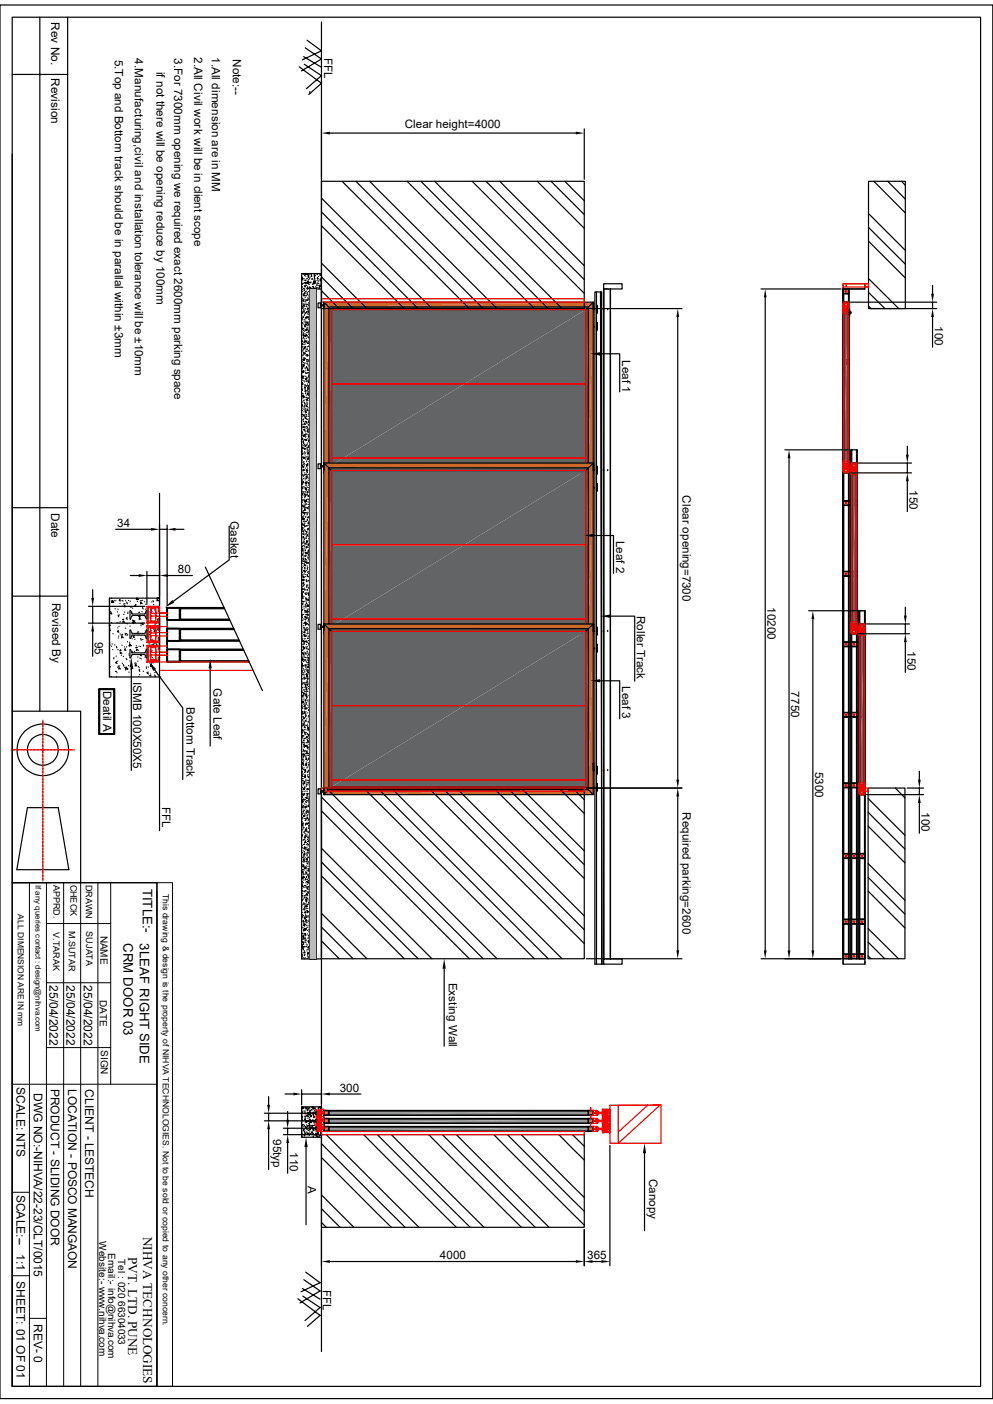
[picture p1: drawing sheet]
<svg xmlns="http://www.w3.org/2000/svg" width="210mm" height="297mm" viewBox="0 0 210 297" stroke-linecap="round" stroke-linejoin="round" font-family="sans-serif">
<defs><g id="words">
<g font-size="2.8">
<text x="30.2" y="188" transform="rotate(90 30.2 188)">TITLE:-</text>
<text x="26.1" y="199.5" transform="rotate(90 26.1 199.5)">CRM DOOR 03</text>
<text x="29.5" y="199.6" transform="rotate(90 29.5 199.6)">3LEAF RIGHT SIDE</text>
<text x="30.3" y="261.6" transform="rotate(90 30.3 261.6)">NIHVA TECHNOLOGIES</text>
<text x="27.1" y="265.9" transform="rotate(90 27.1 265.9)">PVT. LTD. PUNE</text>
</g>
<g font-size="2.5">
<text x="10.8" y="4.7" transform="rotate(90 10.8 4.7)">Rev No.</text>
<text x="10.8" y="16.6" transform="rotate(90 10.8 16.6)">Revision</text>
<text x="24.3" y="12.6" transform="rotate(90 24.3 12.6)">5.Top and Bottom track should be in parallal within ±3mm</text>
<text x="28.5" y="12.4" transform="rotate(90 28.5 12.4)">4.Manufacturing,civil and installation tolerance will be ±10mm</text>
<text x="33.1" y="15.2" transform="rotate(90 33.1 15.2)">if not there will be opening reduce by 100mm</text>
<text x="36.8" y="12.3" transform="rotate(90 36.8 12.3)">3.For 7300mm opening we required exact 2600mm parking space</text>
<text x="41.1" y="12.1" transform="rotate(90 41.1 12.1)">2.All Civil work will be in client scope</text>
<text x="44.8" y="12.1" transform="rotate(90 44.8 12.1)">1.All dimension are in MM</text>
<text x="49.3" y="12.5" transform="rotate(90 49.3 12.5)">Note:--</text>
<text x="68.6" y="12.3" transform="rotate(90 68.6 12.3)">FFL</text>
<text x="85.6" y="27.2">Clear height=4000</text>
<text x="197.7" y="69" transform="rotate(90 197.7 69)">100</text>
<text x="131.6" y="76.2" transform="rotate(90 131.6 76.2)">Leaf 1</text>
<text x="144.3" y="104.8" transform="rotate(90 144.3 104.8)">Clear opening=7300</text>
<text x="192.4" y="103.8" transform="rotate(90 192.4 103.8)">150</text>
<text x="10.8" y="108.5" transform="rotate(90 10.8 108.5)">Date</text>
<text x="24.8" y="111.5">34</text>
<text x="48.7" y="110.2" transform="rotate(90 48.7 110.2)">Gasket</text>
<text x="130.3" y="114.4" transform="rotate(90 130.3 114.4)">Leaf 2</text>
<text x="37.6" y="121.3">80</text>
<text x="11" y="127.5" transform="rotate(90 11 127.5)">Revised By</text>
<text x="134.7" y="130.3" transform="rotate(90 134.7 130.3)">Roller Track</text>
<text x="162.3" y="128.5" transform="rotate(90 162.3 128.5)">10200</text>
<text x="20.1" y="135.7" transform="rotate(90 20.1 135.7)">95</text>
<text x="191.9" y="137.8" transform="rotate(90 191.9 137.8)">150</text>
<text x="21.8" y="146.1" transform="rotate(90 21.8 146.1)">Deatil A</text>
<text x="28.2" y="144.2" transform="rotate(90 28.2 144.2)">ISMB 100X50X5</text>
<text x="39.5" y="149.6" transform="rotate(90 39.5 149.6)">Bottom Track</text>
<text x="45.2" y="145.6" transform="rotate(90 45.2 145.6)">Gate Leaf</text>
<text x="131.6" y="145.2" transform="rotate(90 131.6 145.2)">Leaf 3</text>
<text x="167.3" y="146.3" transform="rotate(90 167.3 146.3)">7750</text>
<text x="172.4" y="163.3" transform="rotate(90 172.4 163.3)">5300</text>
<text x="34.3" y="170.8" transform="rotate(90 34.3 170.8)">FFL</text>
<text x="144.3" y="171.8" transform="rotate(90 144.3 171.8)">Required parking=2600</text>
<text x="194.9" y="171.8" transform="rotate(90 194.9 171.8)">100</text>
<text x="10.5" y="208.5" transform="rotate(90 10.5 208.5)">25/04/2022</text>
<text x="14.1" y="208.5" transform="rotate(90 14.1 208.5)">25/04/2022</text>
<text x="17.7" y="208.5" transform="rotate(90 17.7 208.5)">25/04/2022</text>
<text x="94.9" y="207.9" transform="rotate(90 94.9 207.9)">Exsting Wall</text>
<text x="3.5" y="230" transform="rotate(90 3.5 230)">SCALE: NTS</text>
<text x="7.2" y="231.2" transform="rotate(90 7.2 231.2)">DWG NO:-NIHVA/22-23/CLT/0015</text>
<text x="10.8" y="230.3" transform="rotate(90 10.8 230.3)">PRODUCT - SLIDING DOOR</text>
<text x="14.4" y="230.3" transform="rotate(90 14.4 230.3)">LOCATION - POSCO MANGAON</text>
<text x="18" y="230.4" transform="rotate(90 18 230.4)">CLIENT - LESTECH</text>
<text x="71.8" y="230.9">300</text>
<text x="57.7" y="241" transform="rotate(90 57.7 241)">95typ</text>
<text x="61.3" y="243.8" transform="rotate(90 61.3 243.8)">110</text>
<text x="65.1" y="250.9" transform="rotate(90 65.1 250.9)">A</text>
<text x="137.3" y="249.4" transform="rotate(90 137.3 249.4)">Canopy</text>
<text x="3.5" y="252.7" transform="rotate(90 3.5 252.7)">SCALE:--</text>
<text x="3.5" y="265.3" transform="rotate(90 3.5 265.3)">1:1</text>
<text x="93" y="266.4">4000</text>
<text x="124.2" y="266.4">365</text>
<text x="3.5" y="271" transform="rotate(90 3.5 271)">SHEET: 01 OF 01</text>
<text x="68.3" y="272.9" transform="rotate(90 68.3 272.9)">FFL</text>
<text x="7.2" y="280" transform="rotate(90 7.2 280)">REV- 0</text>
</g>
<g font-size="2.1">
<text x="21.3" y="197.9" transform="rotate(90 21.3 197.9)">NAME</text>
<text x="21.1" y="211.5" transform="rotate(90 21.1 211.5)">DATE</text>
<text x="21.3" y="222.1" transform="rotate(90 21.3 222.1)">SIGN</text>
<text x="21" y="262.6" transform="rotate(90 21 262.6)">Website:- www.nihva.com</text>
<text x="22.9" y="265" transform="rotate(90 22.9 265)">Email:- info@nihva.com</text>
<text x="25" y="266.3" transform="rotate(90 25 266.3)">Tel : 020 66304033</text>
</g>
<g font-size="1.9">
<text x="11.3" y="187.2" transform="rotate(90 11.3 187.2)">APPRD.</text>
<text x="14.9" y="187.1" transform="rotate(90 14.9 187.1)">CHECK</text>
<text x="18.1" y="187.2" transform="rotate(90 18.1 187.2)">DRAWN</text>
<text x="11.3" y="197.2" transform="rotate(90 11.3 197.2)">V.TARAK</text>
<text x="14.6" y="196.9" transform="rotate(90 14.6 196.9)">M.SUTAR</text>
<text x="18.2" y="197" transform="rotate(90 18.2 197)">SUJATA</text>
</g>
<g font-size="1.8">
<text x="34.5" y="189.1" transform="rotate(90 34.5 189.1)">This drawing &amp; design is the property of NIHVA TECHNOLOGIES. Not to be sold or copied to any other concern.</text>
<text x="3.8" y="193.4" transform="rotate(90 3.8 193.4)">ALL DIMENSION ARE IN mm</text>
</g>
<text font-size="1.7" x="7.5" y="187.2" transform="rotate(90 7.5 187.2)">If any queries contact : design@nihva.com</text>
</g></defs>
<path d="M68 4.7v281.2" fill="none" stroke="#000" stroke-width=".25"/>
<g fill="#cd6928">
<path d="M124.4 63.9h1.1l-1.1 36.1z"/>
<path d="M125.5 63.9v36.1h-1.1z"/>
<path d="M69.6 99h54.8l-54.8 1z"/>
<path d="M69.6 100l54.8-1v1z"/>
<path d="M69.6 63.9h54.8l-54.8 1z"/>
<path d="M69.6 64.9l54.8-1v1z"/>
<path d="M68.5 63.9h1.1l-1.1 36.1z"/>
<path d="M69.6 63.9v36.1h-1.1z"/>
</g>
<path d="M68.5 63.9h57v36.1h-57z" fill="none" stroke="#000" stroke-width=".25"/>
<g fill="#636466">
<path d="M123.9 64.9h.5l-.5 34.1z"/>
<path d="M124.4 64.9v34.1h-.5z"/>
<path d="M70.1 98.4h53.8l-53.8 .6z"/>
<path d="M70.1 99l53.8-.6v.6z"/>
<path d="M70.1 64.9h53.8l-53.8 .6z"/>
<path d="M70.1 65.5l53.8-.6v.6z"/>
<path d="M69.6 64.9h.5l-.5 34.1z"/>
<path d="M70.1 64.9v34.1h-.5z"/>
</g>
<path d="M69.6 64.9h54.8v34.1h-54.8z" fill="none" stroke="#000" stroke-width=".25"/>
<g fill="#636466">
<path d="M70.1 65.5h53.8l-53.8 32.9z"/>
<path d="M70.1 98.4l53.8-32.9v32.9z"/>
</g>
<g fill="none" stroke="#000" stroke-width=".25">
<path d="M68 38.4h55.6v26.9h-55.6zM72.3 38.4l27 26.9M75.3 38.4l26.9 26.9M78.2 38.4l26.9 26.9M86.1 38.4l26.9 26.9M89 38.4l27 26.9M91.9 38.4l27 26.9M99.9 38.4l23.7 23.7M102.8 38.4l20.8 20.7M105.7 38.4l17.9 17.8M113.6 38.4l10 9.9M116.5 38.4l7.1 7"/>
<path d="M119.5 38.4l4.1 4.1M68 41.9l23.4 23.4M68 44.8l20.4 20.5M68 47.8l17.5 17.5M68 55.7l9.6 9.6M68 58.6l6.7 6.7M68 61.5l3.8 3.8M68.5 63.9l1.6 1.6M125.5 63.9l-1.6 1.6h-53.8v32.9h53.8v-32.9M70.1 98.4l-1.6 1.6M123.9 98.4l1.6 1.6"/>
</g>
<path d="M70.1 65.5h53.8v15.7h-53.8zM70.1 81.2h53.8v15.7h-53.8zM70.1 96.9h53.8v1.5h-53.8z" fill="none" stroke="#f00" stroke-width=".25"/>
<g fill="#cd6928">
<path d="M124.4 98h1.1l-1.1 36.1z"/>
<path d="M125.5 98v36.1h-1.1z"/>
<path d="M69.6 133h54.8l-54.8 1.1z"/>
<path d="M69.6 134.1l54.8-1.1v1.1z"/>
<path d="M69.6 98h54.8l-54.8 1z"/>
<path d="M69.6 99l54.8-1v1z"/>
<path d="M68.5 98h1.1l-1.1 36.1z"/>
<path d="M69.6 98v36.1h-1.1z"/>
</g>
<path d="M68.5 98h57v36.1h-57z" fill="none" stroke="#000" stroke-width=".25"/>
<g fill="#636466">
<path d="M123.9 99h.5l-.5 34z"/>
<path d="M124.4 99v34h-.5z"/>
<path d="M70.1 132.5h53.8l-53.8 .5z"/>
<path d="M70.1 133l53.8-.5v.5z"/>
<path d="M70.1 99h53.8l-53.8 .5z"/>
<path d="M70.1 99.5l53.8-.5v.5z"/>
<path d="M69.6 99h.5l-.5 34z"/>
<path d="M70.1 99v34h-.5z"/>
</g>
<path d="M69.6 99h54.8v34h-54.8z" fill="none" stroke="#000" stroke-width=".25"/>
<g fill="#636466">
<path d="M70.1 99.5h53.8l-53.8 33z"/>
<path d="M70.1 132.5l53.8-33v33z"/>
</g>
<path d="M68.5 98l1.6 1.5M125.5 98l-1.6 1.5h-53.8v33h53.8v-33M70.1 132.5l-1.6 1.6M123.9 132.5l1.6 1.6" fill="none" stroke="#000" stroke-width=".25"/>
<path d="M70.1 99.5h53.8v15.7h-53.8zM70.1 115.2h53.8v15.7h-53.8zM70.1 130.9h53.8v1.6h-53.8z" fill="none" stroke="#f00" stroke-width=".25"/>
<g fill="#cd6928">
<path d="M124.4 132h1.1l-1.1 36.1z"/>
<path d="M125.5 132v36.1h-1.1z"/>
<path d="M69.6 167h54.8l-54.8 1.1z"/>
<path d="M69.6 168.1l54.8-1.1v1.1z"/>
<path d="M69.6 132h54.8l-54.8 1z"/>
<path d="M69.6 133l54.8-1v1z"/>
<path d="M68.5 132h1.1l-1.1 36.1z"/>
<path d="M69.6 132v36.1h-1.1z"/>
</g>
<path d="M68.5 132h57v36.1h-57z" fill="none" stroke="#000" stroke-width=".25"/>
<g fill="#636466">
<path d="M123.9 133h.5l-.5 34z"/>
<path d="M124.4 133v34h-.5z"/>
<path d="M70.1 166.5h53.8l-53.8 .5z"/>
<path d="M70.1 167l53.8-.5v.5z"/>
<path d="M70.1 133h53.8l-53.8 .6z"/>
<path d="M70.1 133.6l53.8-.6v.6z"/>
<path d="M69.6 133h.5l-.5 34z"/>
<path d="M70.1 133v34h-.5z"/>
</g>
<path d="M69.6 133h54.8v34h-54.8z" fill="none" stroke="#000" stroke-width=".25"/>
<g fill="#636466">
<path d="M70.1 133.6h53.8l-53.8 32.9z"/>
<path d="M70.1 166.5l53.8-32.9v32.9z"/>
</g>
<g fill="none" stroke="#000" stroke-width=".25">
<path d="M127.7 60h3.9v1.1h-3.9zM127.7 61.1v141.8M128.7 61.1h-1v141.8M129.1 61.1v141.8M68.5 132l1.6 1.6M125.5 132l-1.6 1.6h-53.8v32.9h53.8v-32.9M68 166.7h55.6v36.1h-55.6zM68 179.5l23.4 23.3M68 168.6l34.2 34.2M68 171.5l31.3 31.3M69 166.7l36.1 36.1M70.1 166.5l-1.6 1.6"/>
<path d="M76.9 166.7l36.1 36.1M79.8 166.7l36.2 36.1M82.8 166.7l36.1 36.1M90.7 166.7l32.9 32.9M93.6 166.7l30 30M96.5 166.7l27.1 27.1M104.4 166.7l19.2 19.1M107.4 166.7l16.2 16.2M110.2 166.7l13.4 13.3M118.2 166.7l5.4 5.4M121.1 166.7l2.5 2.5M123.9 166.5l1.6 1.6"/>
<path d="M68 182.4l20.4 20.4M68 185.3l17.5 17.5M68 193.2l9.6 9.6M68 196.1l6.7 6.7M68 199.1l3.8 3.7M127.7 202.9h3.9v1.1h-3.9zM63.8 235.1h.1M63.8 236.3v.1M63.8 236.6v.1M63.8 238h.1M63.8 237.8v.1M63.9 236.8h.1"/>
<path d="M63.9 239.7h.1M63.9 235.2h.1M63.9 235.4l.1 .1M64 238h.1M64 236.2h.1M64 234.1v.1M64 235.3l-.1 .1M64 237.9h.1M64 234.4l.2 .1h-.2zM64.1 237.1h.1M64.1 238.3h.1M64.2 234.4h.1"/>
<path d="M64.2 239.1h.1M64.2 239h.1M64.2 238h.1M64.3 235h.1M64.3 234.4h.1M64.3 238.9h.1M64.4 238.1v.1M64.4 239.3v.2M64.4 235.3h.1M64.4 236.1h.1M64.5 239.3h.1M64.5 236.6h.1"/>
<path d="M64.5 239.8h.1M64.5 235h.1M64.5 238.3h.1M64.5 239.7h.1M64.5 235.5l.1 .2M64.6 236.5h.1M64.6 237.4h.1M64.6 237.2h.1M64.6 236.2h.1M64.6 236.8v.1M64.6 235.5h.1M64.6 234.6h.1"/>
<path d="M64.6 238.4h.2M64.7 236.1h.1M64.7 237.1h.1M64.7 238.5v.2M64.7 234.2v.2M64.7 238.4h.1M64.7 238.5l.1 .1M64.7 239.9l-.1-.1v.1M64.8 238.8h.1M64.8 237.2h.1M64.8 234.4h.1M64.8 238h.1"/>
<path d="M64.8 237.3v.1M64.9 237.1h.1M64.9 239.5h.1M64.9 237.3v.1M64.9 235.9h.1M64.9 234.8h.1M64.9 234.4h.1M64.9 236.1h.2M64.9 238.9h.1M64.9 239.6l.1 .1M65 235.5h.1M65 238.1h.1"/>
<path d="M65 235.3h.1M65 234.8v.1M65 238.4h.2M65.1 239.8h.1M65.1 234.8l.1 .1M65.1 234.6l-.1 .1M65.1 237v.2M65.1 234.4h.1M65.1 236.6h.1M65.1 238.3h.1M65.2 236.2h.1M65.2 239.1h.1"/>
<path d="M65.2 239.8l.1 .1h-.2M65.2 238.1h.1M65.2 237h.1M65.2 239.8v.1M65.2 237.2h.1M65.2 234.5l.1 .1M65.2 235.7l.1 .2M65.3 235.4h.1M65.3 237.1h.1M65.3 236.3h.1M65.3 237.7h.1M65.3 235.3h.1"/>
<path d="M65.4 234.4h.1M65.4 239.6h.1M65.4 238.7h.1M65.4 238.8h.1M65.4 238h.1M65.4 237.7h.1M65.4 237.9l.2 .1h-.2M65.4 237.9v.1M65.5 236.4h.1M65.5 236.8h.1M65.5 239.3h.1M65.5 234.4h.1"/>
<path d="M65.5 234.8h.1M65.5 235.9h.1M65.5 238.9h.1M65.6 235.3h.1M65.6 234.9h.1M65.6 239.9h.1M65.7 237.4h.1M65.7 236h.1M65.7 239.8h.1M65.7 238.5v.1M65.7 239.7v.2M65.7 235h.1"/>
<path d="M65.7 236.2h.1M65.7 236l.2 .1-.2 .1zM65.8 236v.1M65.8 237.1h.1M65.8 238.5h.1M65.8 237.2l.1 .2M65.9 236h.1M65.9 237.5h.1M65.9 239.4h.1M65.9 234.8h.1M65.9 239.6v.1M66 238.2h.1"/>
<path d="M66 239.6v.1M66 234.7h-.1M66 238h.1M66 239.5h.1M66 234.3h.2l-.2-.2v.2M66 238.4h.2M66 237h.1M66.1 234.2h.1M66.1 234.4h.1M66.1 239.3h.1M66.1 238.9h.1M66.1 237.2h.2"/>
<path d="M66.2 239.7h.1M66.2 238.1h.1M66.2 235.3h.1M66.2 239.8h.1M66.2 236.9h-.1M66.2 240l.1 .1M66.3 240h.1M66.3 235.9h.1M66.3 239.1h.1M66.3 235.8h.1M66.3 235.6l-.1 .1M66.3 238.1h.1"/>
<path d="M66.3 234.6h.2M66.4 237.2h.1M66.4 236.4h.1M66.4 239.1h.1M66.4 238.7v.1M66.4 237.4v.2M66.4 234.4h-.1M66.5 235.3h.1M66.5 236.2l-.2 .1M66.5 236.3h.1M66.5 234.3h.1M66.5 237.5h.1"/>
<path d="M66.5 234.9v.1M66.5 236.1v.1M66.6 238h.1M66.7 238.6h.1M66.7 234.4h.1M66.7 239h.1M66.8 235h.1M66.8 234.7h.1M66.8 239.7h.1M66.8 239.9h.1M66.8 235.4h.1M66.9 236.1h.1"/>
<path d="M66.9 235.8h.1M66.9 238.9l.1 .2M67 239.8h.1M67 236.2l-.1 .1M67 238.8h.1M67 237.7l.1 .1M67.1 237.2h.1M67.1 237.9h.1M67.1 236.9h.1M67.1 236.4v.1M67.1 237.1h.1M67.1 236h.1"/>
<path d="M67.1 237.6v.1M67.1 235h.1M67.2 239.4h.1M67.2 238.1h.1M67.2 239.6l.1 .1M67.2 239.5l-.1 .2 .2-.1M67.2 238.5h.1M67.2 238h.1M67.2 235.1l.1 .1M67.3 238.4h.1M67.3 238.1h.1M67.3 237.5h.1"/>
<path d="M67.3 239.4h.1M67.3 234.5h.1M67.3 236.6h.1M67.3 239h.1M67.3 239.2h-.1M67.4 234.4h.1M67.4 239.1h.1M67.4 235.6h.1M67.4 238.1v.1M67.4 234.7h.1M67.4 239.9h.1M67.4 238.1l.1 .1"/>
<path d="M67.4 237.9l-.1 .1M67.4 235.4h.1M67.4 239.2h.1M67.4 236.9h.2M67.4 237.7l.2 .1h-.2M67.5 235.1h.1M67.5 237.7l-.1 .1M67.5 236.3h.1M67.5 236.6l-.1 .1M67.6 235.5v.2M67.6 236.2h.1M67.6 237.2h.1"/>
<path d="M67.6 235.5l.1 .1M67.6 236.7h.1M67.6 235.4h.1M67.6 237.9l.1 .1M67.6 239.1l.1 .2M67.7 234.1h.3h-4.2v6.5h4.2M67.7 236.4h.1M67.7 238.4h.3M67.7 239.2h.3M67.8 238.1h.1M67.8 235.8l.1 .2M67.8 234.4l-.1-.1v.1"/>
<path d="M67.8 236.6v.1M67.9 234.6v.1M67.9 235.8h.1v.9h-.1zM67.9 237.5h.1v.9h-.1zM67.9 239.2h.1v.9h-.1zM67.9 234.4l.1 .1M67.9 237.6l.1 .1M67.9 237.9v.1M67.9 234.2h.1M67.9 234.1v.1M67.9 234.3v.1M67.9 234.4h.1"/>
<path d="M67.9 234.7v.3M67.9 236.5v.1M67.9 238v.2M67.9 234.7l.1 .1M67.9 239.9v.1M67.9 238.2h.1M67.9 239.7h.1M67.9 236.1v.1M67.9 236.6l.1 .1M67.9 236.7h.1M67.9 237.6h.1M67.9 237.9l.1 .1"/>
<path d="M67.9 238.2v.1M67.9 238.3h.1M67.9 239.2v.1M67.9 239.3v.1M67.9 239.4h.1M67.9 239.6h.1M67.9 239.6v.1M67.9 238.3v.1M67.9 237.8v.1M67.9 239.8h.1M67.9 235h.1M67.9 236.4h.1"/>
<path d="M67.9 236.3l.1 .1M67.9 236.5h.1M67.9 237.8v-.1l.1 .1M67.9 234.8v.1M67.9 234.9l.1 .1M67.9 236.1h.1M67.9 235.8l.1 .2M67.9 238l.1 .1M67.9 236.6h.1M67.9 237.5v.1M67.9 239.2l.1 .1M67.9 234.5l.1 .1"/>
<path d="M67.9 239.5h.1M67.9 234.1h.1M67.9 239.4l.1 .2M67.9 238.2l.1 .1M67.9 239.9h.1M67.9 238h.1M67.9 235.8l.1 .1M67.9 237.5l.1 .1M67.9 238.1l.1 .1M67.9 239.6l.1 .1M67.9 234.6v-.1v.2M68 240h-.1"/>
<path d="M68 234.3l-.1-.1 .1 .2M68 235v-.9h-.1v.9h.1h-.3v.8h.3M68 234.8h.1M68 238h.1M68 236.3h-.1M68 236.3h.1M68 235.7v1.2M68 238.3h.1M68 236.7h-.3v.8h.3M68 236.2h-.1M68 239.8h-.1v.1M123.8 235h-.1h.5v.3"/>
<path d="M124 235h.2v.9h-.2M124.2 235.5v.4h-.5h.1M64 240.5h.1M64.3 240.1h.1M64.4 240.6h.1M64.4 240.2h.1M65.1 240h.1M65.4 240.2h.1M66.2 240.5h.1M66.3 240.4h.1M66.5 240.1h.1M66.8 240.2h.1"/>
<path d="M67 240.2v.1M67.1 240.3h.1M67.2 240.5h-.1M67.5 240.2h.1M67.5 240.4l.1 .1M67.6 240.2h.1M67.9 240v.1M68 240.1h.1"/>
</g>
<path d="M70.1 133.6h53.8v15.7h-53.8zM70.1 149.3h53.8v15.7h-53.8zM70.1 165h53.8v1.5h-53.8z" fill="none" stroke="#f00" stroke-width=".25"/>
<g fill="#cd6928">
<path d="M124.5 235.9h.9z"/>
<path d="M124.5 236l.9-.1z"/>
<path d="M124.5 234.9h.9l-.9 1z"/>
<path d="M125.4 234.9v1h-.9z"/>
<path d="M124.5 234.9h1z"/>
<path d="M124.4 234.9v1z"/>
<path d="M124.5 234.9l-.1 1z"/>
<path d="M123.9 235.9h.5z"/>
<path d="M123.9 236l.5-.1z"/>
<path d="M123.9 234.9h.5z"/>
<path d="M123.9 235l.5-.1z"/>
</g>
<path d="M69.6 235.9h54.3M69.6 235h54.3M69.6 234.9h54.8" fill="none" stroke="#cd6928" stroke-width=".21"/>
<g fill="#cd6928">
<path d="M68.5 235.9h1.1z"/>
<path d="M68.5 236l1.1-.1z"/>
<path d="M68.5 234.9h1.1l-1.1 1z"/>
<path d="M68.5 235.9l1.1-1v1z"/>
<path d="M68.5 234.9h1.1z"/>
</g>
<g fill="none" stroke="#000" stroke-width=".25">
<path d="M68.5 234.9h57v1.1h-57zM68.5 234.9h1.1v1.1h-1.1zM68.5 235.8v.1h.2l-.2-.1M68.5 235.1v-.2h.2l-.2 .2M68.5 235.2v.2M68.5 235.5v.2M69 235.9h-.2M69 234.9h-.2M69 235.9h.5M69 234.9h.5M69.3 234.9h.2v.2M69.5 235.8v.1h-.2"/>
<path d="M69.5 235.2v.2M69.5 235.5v.2M69.6 235.9h.1M69.6 234.9h.1M69.8 235.9h.2M69.8 234.9h.2M70.1 235.9h.1M70.1 234.9h.1M70.3 235.9h.5M70.3 234.9h.5M70.5 235v.3M70.5 235.5v.4"/>
<path d="M70.6 235.5v.4h.5M70.9 235.9h.4M70.9 234.9h.4M71.1 235h-.5v.3M71.4 235.9h.1M71.4 234.9h.1M71.6 235.9h.2M71.6 234.9h.2M71.9 235.9h.2M71.9 234.9h.2M72.1 235.9h.2M72.1 234.9h.2"/>
<path d="M72.4 235.9h.2M72.4 234.9h.2M72.7 235.9h.2M72.7 234.9h.2M72.9 235.9h.2M72.9 234.9h.2M73.2 235.9h.2M73.2 234.9h.2M73.4 235.9h.2M73.4 234.9h.2M73.7 235.9h.2M73.7 234.9h.2"/>
<path d="M74 235.9h.2M74 234.9h.2M74.3 235.9h.1M74.3 234.9h.1M74.5 235.9h.2M74.5 234.9h.2M74.8 235.9h.1M74.8 234.9h.1M75 235.9h.2M75 234.9h.2M75.3 235.9h.1M75.3 234.9h.1"/>
<path d="M75.5 235.9h.2M75.5 234.9h.2M75.8 235.9h.2M75.8 234.9h.2M76.1 235.9h.1M76.1 234.9h.1M76.3 235.9h.2M76.3 234.9h.2M76.6 235.9h.2M76.6 234.9h.2M76.8 235.9h.2M76.8 234.9h.2"/>
<path d="M77.1 235.9h.2M77.1 234.9h.2M77.4 235.9h.2M77.4 234.9h.2M77.6 235.9h.2M77.6 234.9h.2M77.9 235.9h.2M77.9 234.9h.2M78.1 235.9h.2M78.1 234.9h.2M78.4 235.9h.2M78.4 234.9h.2"/>
<path d="M78.7 235.9h.1M78.7 234.9h.1M78.9 235.9h.2M78.9 234.9h.2M79.2 235.9h.2M79.2 234.9h.2M79.5 235.9h.1M79.5 234.9h.1M79.7 235.9h.2M79.7 234.9h.2M80 235.9h.1M80 234.9h.1"/>
<path d="M80.2 235.9h.2M80.2 234.9h.2M80.5 235.9h.2M80.5 234.9h.2M80.8 235.9h.1M80.8 234.9h.1M81 235.9h.2M81 234.9h.2M81.3 235.9h.1M81.3 234.9h.1M81.5 235.9h.2M81.5 234.9h.2"/>
<path d="M81.8 235.9h.2M81.8 234.9h.2M82 235.9h.2M82 234.9h.2M82.3 235.9h.2M82.3 234.9h.2M82.6 235.9h.2M82.6 234.9h.2M82.8 235.9h.2M82.8 234.9h.2M83.1 235.9h.2M83.1 234.9h.2"/>
<path d="M83.4 235.9h.1M83.4 234.9h.1M83.6 235.9h.2M83.6 234.9h.2M83.9 235.9h.2M83.9 234.9h.2M84.2 235.9h.1M84.2 234.9h.1M84.4 235.9h.2M84.4 234.9h.2M84.7 235.9h.1M84.7 234.9h.1"/>
<path d="M84.9 235.9h.2M84.9 234.9h.2M85.2 235.9h.1M85.2 234.9h.1M85.4 235.9h.2M85.4 234.9h.2M85.7 235.9h.2M85.7 234.9h.2M86 235.9h.1M86 234.9h.1M86.2 235.9h.2M86.2 234.9h.2"/>
<path d="M86.5 235.9h.2M86.5 234.9h.2M86.7 235.9h.2M86.7 234.9h.2M87 235.9h.2M87 234.9h.2M87.2 235.9h.3M87.2 234.9h.3M87.5 235.9h.2M87.5 234.9h.2M87.8 235.9h.2M87.8 234.9h.2"/>
<path d="M88.1 235.9h.1M88.1 234.9h.1M88.3 235.9h.2M88.3 234.9h.2M88.6 235.9h.1M88.6 234.9h.1M88.8 235.9h.2M88.8 234.9h.2M89.1 235.9h.2M89.1 234.9h.2M89.4 235.9h.1M89.4 234.9h.1"/>
<path d="M89.6 235.9h.2M89.6 234.9h.2M89.9 235.9h.1M89.9 234.9h.1M90.1 235.9h.2M90.1 234.9h.2M90.4 235.9h.2M90.4 234.9h.2M90.6 235.9h.2M90.6 234.9h.2M90.9 235.9h.2M90.9 234.9h.2"/>
<path d="M91.2 235.9h.2M91.2 234.9h.2M91.4 235.9h.2M91.4 234.9h.2M91.7 235.9h.2M91.7 234.9h.2M91.9 235.9h.2M91.9 234.9h.2M92.2 235.9h.2M92.2 234.9h.2M92.5 235.9h.2M92.5 234.9h.2"/>
<path d="M92.8 235.9h.1M92.8 234.9h.1M93 235.9h.2M93 234.9h.2M93.3 235.9h.1M93.3 234.9h.1M93.5 235.9h.2M93.5 234.9h.2M93.8 235.9h.1M93.8 234.9h.1M94 235.9h.2M94 234.9h.2"/>
<path d="M94.3 235.9h.2M94.3 234.9h.2M94.6 235.9h.1M94.6 234.9h.1M94.8 235.9h.2M94.8 234.9h.2M95.1 235.9h.1M95.1 234.9h.1M95.3 235.9h.2M95.3 234.9h.2M95.6 235.9h.2M95.6 234.9h.2"/>
<path d="M95.8 235.9h.3M95.8 234.9h.3M96.1 235.9h.2M96.1 234.9h.2M96.4 235.9h.2M96.4 234.9h.2M96.6 235.9h.2M96.6 234.9h.2M96.9 235.9h.2M96.9 234.9h.2M97.2 235.9h.1M97.2 234.9h.1"/>
<path d="M97.4 235.9h.2M97.4 234.9h.2M97.7 235.9h.2M97.7 234.9h.2M98 235.9h.1M98 234.9h.1M98.2 235.9h.2M98.2 234.9h.2M98.5 235.9h.1M98.5 234.9h.1M98.7 235.9h.2M98.7 234.9h.2"/>
<path d="M99 235.9h.1M99 234.9h.1M99.2 235.9h.2M99.2 234.9h.2M99.5 235.9h.2M99.5 234.9h.2M99.8 235.9h.1M99.8 234.9h.1M100 235.9h.2M100 234.9h.2M100.3 235.9h.2M100.3 234.9h.2"/>
<path d="M100.5 235.9h.2M100.5 234.9h.2M100.8 235.9h.2M100.8 234.9h.2M101.1 235.9h.2M101.1 234.9h.2M101.3 235.9h.2M101.3 234.9h.2M101.6 235.9h.2M101.6 234.9h.2M101.9 235.9h.1M101.9 234.9h.1"/>
<path d="M102.1 235.9h.2M102.1 234.9h.2M102.4 235.9h.1M102.4 234.9h.1M102.6 235.9h.2M102.6 234.9h.2M102.9 235.9h.2M102.9 234.9h.2M103.2 235.9h.1M103.2 234.9h.1M103.4 235.9h.2M103.4 234.9h.2"/>
<path d="M103.7 235.9h.1M103.7 234.9h.1M103.9 235.9h.2M103.9 234.9h.2M104.2 235.9h.2M104.2 234.9h.2M104.5 235.9h.1M104.5 234.9h.1M104.7 235.9h.2M104.7 234.9h.2M105 235.9h.2M105 234.9h.2"/>
<path d="M105.2 235.9h.2M105.2 234.9h.2M105.5 235.9h.2M105.5 234.9h.2M105.7 235.9h.2M105.7 234.9h.2M106 235.9h.2M106 234.9h.2M106.3 235.9h.2M106.3 234.9h.2M106.6 235.9h.1M106.6 234.9h.1"/>
<path d="M106.8 235.9h.2M106.8 234.9h.2M107.1 235.9h.1M107.1 234.9h.1M107.3 235.9h.2M107.3 234.9h.2M107.6 235.9h.1M107.6 234.9h.1M107.9 235.9h.1M107.9 234.9h.1M108.1 235.9h.2M108.1 234.9h.2"/>
<path d="M108.4 235.9h.1M108.4 234.9h.1M108.6 235.9h.2M108.6 234.9h.2M108.9 235.9h.2M108.9 234.9h.2M109.1 235.9h.2M109.1 234.9h.2M109.4 235.9h.2M109.4 234.9h.2M109.7 235.9h.2M109.7 234.9h.2"/>
<path d="M109.9 235.9h.2M109.9 234.9h.2M110.2 235.9h.2M110.2 234.9h.2M110.4 235.9h.2M110.4 234.9h.2M110.7 235.9h.2M110.7 234.9h.2M111 235.9h.1M111 234.9h.1M111.3 235.9h.1M111.3 234.9h.1"/>
<path d="M111.5 235.9h.2M111.5 234.9h.2M111.8 235.9h.1M111.8 234.9h.1M112 235.9h.2M112 234.9h.2M112.3 235.9h.1M112.3 234.9h.1M112.5 235.9h.2M112.5 234.9h.2M112.8 235.9h.2M112.8 234.9h.2"/>
<path d="M113.1 235.9h.1M113.1 234.9h.1M113.3 235.9h.2M113.3 234.9h.2M113.6 235.9h.1M113.6 234.9h.1M113.8 235.9h.2M113.8 234.9h.2M114.1 235.9h.2M114.1 234.9h.2M114.3 235.9h.2M114.3 234.9h.2"/>
<path d="M114.6 235.9h.2M114.6 234.9h.2M114.9 235.9h.2M114.9 234.9h.2M115.1 235.9h.2M115.1 234.9h.2M115.4 235.9h.2M115.4 234.9h.2M115.7 235.9h.1M115.7 234.9h.1M115.9 235.9h.2M115.9 234.9h.2"/>
<path d="M116.2 235.9h.2M116.2 234.9h.2M116.5 235.9h.1M116.5 234.9h.1M116.7 235.9h.2M116.7 234.9h.2M117 235.9h.1M117 234.9h.1M117.2 235.9h.2M117.2 234.9h.2M117.5 235.9h.1M117.5 234.9h.1"/>
<path d="M117.7 235.9h.2M117.7 234.9h.2M118 235.9h.2M118 234.9h.2M118.3 235.9h.1M118.3 234.9h.1M118.5 235.9h.2M118.5 234.9h.2M118.8 235.9h.2M118.8 234.9h.2M119 235.9h.2M119 234.9h.2"/>
<path d="M119.3 235.9h.2M119.3 234.9h.2M119.5 235.9h.3M119.5 234.9h.3M119.8 235.9h.2M119.8 234.9h.2M120.1 235.9h.2M120.1 234.9h.2M120.4 235.9h.1M120.4 234.9h.1M120.6 235.9h.2M120.6 234.9h.2"/>
<path d="M120.9 235.9h.1M120.9 234.9h.1M121.1 235.9h.2M121.1 234.9h.2M121.4 235.9h.2M121.4 234.9h.2M121.7 235.9h.1M121.7 234.9h.1M121.9 235.9h.2M121.9 234.9h.2M122.2 235.9h.1M122.2 234.9h.1"/>
<path d="M122.4 235.9h.2M122.4 234.9h.2M122.7 235.9h.2M122.7 234.9h.2M122.9 235.9h.2M122.9 234.9h.2M123.2 235.9h.2M123.2 234.9h.2M123.5 235.9h.2M123.5 234.9h.2M123.7 235.9h.2M123.7 234.9h.2"/>
<path d="M124 235.9h.2M124 234.9h.2M124.2 235.9h.2M124.2 234.9h.2M124.4 234.9h1.1v1.1h-1.1zM124.5 235.8v.1h.1M124.5 235.2v.2M124.5 235.5v.2M124.5 234.9h.7M124.6 234.9h-.1v.2M125.3 234.9h.1v.2M125.3 234.9h.2v.2"/>
<path d="M125.4 235.2v.2M125.4 235.5v.2M125.4 235.8v.1M125.5 235.8v.1h-1M125.5 235.2v.2M125.5 235.5v.2"/>
</g>
<g fill="#939598">
<path d="M69.6 235h54.8l-54.8 .9z"/>
<path d="M69.6 235.9l54.8-.9v.9z"/>
</g>
<path d="M69.6 235h54.8v.9h-54.8z" fill="none" stroke="#000" stroke-width=".25"/>
<g fill="#cd6928">
<path d="M124.5 237.6h.9z"/>
<path d="M124.5 237.7l.9-.1z"/>
<path d="M124.5 236.6h.9l-.9 1z"/>
<path d="M125.4 236.6v1h-.9z"/>
<path d="M124.5 236.6h1z"/>
<path d="M124.4 236.6v1z"/>
<path d="M124.5 236.6l-.1 1z"/>
<path d="M123.9 237.6h.5z"/>
<path d="M123.9 237.7l.5-.1z"/>
<path d="M123.9 236.6h.5z"/>
<path d="M123.9 236.7l.5-.1z"/>
</g>
<path d="M69.6 237.6h54.3M69.6 236.7h54.3M69.6 236.6h54.8" fill="none" stroke="#cd6928" stroke-width=".21"/>
<g fill="#cd6928">
<path d="M68.5 237.6h1.1z"/>
<path d="M68.5 237.7l1.1-.1z"/>
<path d="M68.5 236.6h1.1l-1.1 1z"/>
<path d="M68.5 237.6l1.1-1v1z"/>
<path d="M68.5 236.6h1.1z"/>
</g>
<g fill="none" stroke="#000" stroke-width=".25">
<path d="M68.5 236.6h57v1.1h-57zM68.5 236.6h1.1v1.1h-1.1zM68.5 237.4v.2h.2l-.2-.2M68.5 236.8v-.2h.2l-.2 .2M68.5 236.9v.2M68.5 237.2v.2M68.8 237.6h.2M69 236.6h-.2M69 236.6h.5M69.3 236.6h.2v.2M69.5 237.6h-.5M69.5 237.4v.2h-.2"/>
<path d="M69.5 236.9v.2M69.5 237.2v.2M69.6 237.6h.1M69.6 236.6h.1M69.8 237.6h.2M69.8 236.6h.2M70.1 237.6h.1M70.1 236.6h.1M70.3 237.6h.5M70.3 236.6h.5M70.5 236.7v.3M70.5 237.2v.4"/>
<path d="M70.6 237.2v.4h.5M70.9 237.6h.4M70.9 236.6h.4M71.1 236.7h-.5v.3M71.4 237.6h.1M71.4 236.6h.1M71.6 237.6h.2M71.6 236.6h.2M71.9 237.6h.2M71.9 236.6h.2M72.1 237.6h.2M72.1 236.6h.2"/>
<path d="M72.4 237.6h.2M72.4 236.6h.2M72.7 237.6h.2M72.7 236.6h.2M72.9 237.6h.2M72.9 236.6h.2M73.2 237.6h.2M73.2 236.6h.2M73.4 237.6h.2M73.4 236.6h.2M73.7 237.6h.2M73.7 236.6h.2"/>
<path d="M74 237.6h.2M74 236.6h.2M74.3 237.6h.1M74.3 236.6h.1M74.5 237.6h.2M74.5 236.6h.2M74.8 237.6h.1M74.8 236.6h.1M75 237.6h.2M75 236.6h.2M75.3 237.6h.1M75.3 236.6h.1"/>
<path d="M75.5 237.6h.2M75.5 236.6h.2M75.8 237.6h.2M75.8 236.6h.2M76.1 237.6h.1M76.1 236.6h.1M76.3 237.6h.2M76.3 236.6h.2M76.6 237.6h.2M76.6 236.6h.2M76.8 237.6h.2M76.8 236.6h.2"/>
<path d="M77.1 237.6h.2M77.1 236.6h.2M77.4 237.6h.2M77.4 236.6h.2M77.6 237.6h.2M77.6 236.6h.2M77.9 237.6h.2M77.9 236.6h.2M78.1 237.6h.2M78.1 236.6h.2M78.4 237.6h.2M78.4 236.6h.2"/>
<path d="M78.7 237.6h.1M78.7 236.6h.1M78.9 237.6h.2M78.9 236.6h.2M79.2 237.6h.2M79.2 236.6h.2M79.5 237.6h.1M79.5 236.6h.1M79.7 237.6h.2M79.7 236.6h.2M80 237.6h.1M80 236.6h.1"/>
<path d="M80.2 237.6h.2M80.2 236.6h.2M80.5 237.6h.2M80.5 236.6h.2M80.8 237.6h.1M80.8 236.6h.1M81 237.6h.2M81 236.6h.2M81.3 237.6h.1M81.3 236.6h.1M81.5 237.6h.2M81.5 236.6h.2"/>
<path d="M81.8 237.6h.2M81.8 236.6h.2M82 237.6h.2M82 236.6h.2M82.3 237.6h.2M82.3 236.6h.2M82.6 237.6h.2M82.6 236.6h.2M82.8 237.6h.2M82.8 236.6h.2M83.1 237.6h.2M83.1 236.6h.2"/>
<path d="M83.4 237.6h.1M83.4 236.6h.1M83.6 237.6h.2M83.6 236.6h.2M83.9 237.6h.2M83.9 236.6h.2M84.2 237.6h.1M84.2 236.6h.1M84.4 237.6h.2M84.4 236.6h.2M84.7 237.6h.1M84.7 236.6h.1"/>
<path d="M84.9 237.6h.2M84.9 236.6h.2M85.2 237.6h.1M85.2 236.6h.1M85.4 237.6h.2M85.4 236.6h.2M85.7 237.6h.2M85.7 236.6h.2M86 237.6h.1M86 236.6h.1M86.2 237.6h.2M86.2 236.6h.2"/>
<path d="M86.5 237.6h.2M86.5 236.6h.2M86.7 237.6h.2M86.7 236.6h.2M87 237.6h.2M87 236.6h.2M87.2 237.6h.3M87.2 236.6h.3M87.5 237.6h.2M87.5 236.6h.2M87.8 237.6h.2M87.8 236.6h.2"/>
<path d="M88.1 237.6h.1M88.1 236.6h.1M88.3 237.6h.2M88.3 236.6h.2M88.6 237.6h.1M88.6 236.6h.1M88.8 237.6h.2M88.8 236.6h.2M89.1 237.6h.2M89.1 236.6h.2M89.4 237.6h.1M89.4 236.6h.1"/>
<path d="M89.6 237.6h.2M89.6 236.6h.2M89.9 237.6h.1M89.9 236.6h.1M90.1 237.6h.2M90.1 236.6h.2M90.4 237.6h.2M90.4 236.6h.2M90.6 237.6h.2M90.6 236.6h.2M90.9 237.6h.2M90.9 236.6h.2"/>
<path d="M91.2 237.6h.2M91.2 236.6h.2M91.4 237.6h.2M91.4 236.6h.2M91.7 237.6h.2M91.7 236.6h.2M91.9 237.6h.2M91.9 236.6h.2M92.2 237.6h.2M92.2 236.6h.2M92.5 237.6h.2M92.5 236.6h.2"/>
<path d="M92.8 237.6h.1M92.8 236.6h.1M93 237.6h.2M93 236.6h.2M93.3 237.6h.1M93.3 236.6h.1M93.5 237.6h.2M93.5 236.6h.2M93.8 237.6h.1M93.8 236.6h.1M94 237.6h.2M94 236.6h.2"/>
<path d="M94.3 237.6h.2M94.3 236.6h.2M94.6 237.6h.1M94.6 236.6h.1M94.8 237.6h.2M94.8 236.6h.2M95.1 237.6h.1M95.1 236.6h.1M95.3 237.6h.2M95.3 236.6h.2M95.6 237.6h.2M95.6 236.6h.2"/>
<path d="M95.8 237.6h.3M95.8 236.6h.3M96.1 237.6h.2M96.1 236.6h.2M96.4 237.6h.2M96.4 236.6h.2M96.6 237.6h.2M96.6 236.6h.2M96.9 237.6h.2M96.9 236.6h.2M97.2 237.6h.1M97.2 236.6h.1"/>
<path d="M97.4 237.6h.2M97.4 236.6h.2M97.7 237.6h.2M97.7 236.6h.2M98 237.6h.1M98 236.6h.1M98.2 237.6h.2M98.2 236.6h.2M98.5 237.6h.1M98.5 236.6h.1M98.7 237.6h.2M98.7 236.6h.2"/>
<path d="M99 237.6h.1M99 236.6h.1M99.2 237.6h.2M99.2 236.6h.2M99.5 237.6h.2M99.5 236.6h.2M99.8 237.6h.1M99.8 236.6h.1M100 237.6h.2M100 236.6h.2M100.3 237.6h.2M100.3 236.6h.2"/>
<path d="M100.5 237.6h.2M100.5 236.6h.2M100.8 237.6h.2M100.8 236.6h.2M101.1 237.6h.2M101.1 236.6h.2M101.3 237.6h.2M101.3 236.6h.2M101.6 237.6h.2M101.6 236.6h.2M101.9 237.6h.1M101.9 236.6h.1"/>
<path d="M102.1 237.6h.2M102.1 236.6h.2M102.4 237.6h.1M102.4 236.6h.1M102.6 237.6h.2M102.6 236.6h.2M102.9 237.6h.2M102.9 236.6h.2M103.2 237.6h.1M103.2 236.6h.1M103.4 237.6h.2M103.4 236.6h.2"/>
<path d="M103.7 237.6h.1M103.7 236.6h.1M103.9 237.6h.2M103.9 236.6h.2M104.2 237.6h.2M104.2 236.6h.2M104.5 237.6h.1M104.5 236.6h.1M104.7 237.6h.2M104.7 236.6h.2M105 237.6h.2M105 236.6h.2"/>
<path d="M105.2 237.6h.2M105.2 236.6h.2M105.5 237.6h.2M105.5 236.6h.2M105.7 237.6h.2M105.7 236.6h.2M106 237.6h.2M106 236.6h.2M106.3 237.6h.2M106.3 236.6h.2M106.6 237.6h.1M106.6 236.6h.1"/>
<path d="M106.8 237.6h.2M106.8 236.6h.2M107.1 237.6h.1M107.1 236.6h.1M107.3 237.6h.2M107.3 236.6h.2M107.6 237.6h.1M107.6 236.6h.1M107.9 237.6h.1M107.9 236.6h.1M108.1 237.6h.2M108.1 236.6h.2"/>
<path d="M108.4 237.6h.1M108.4 236.6h.1M108.6 237.6h.2M108.6 236.6h.2M108.9 237.6h.2M108.9 236.6h.2M109.1 237.6h.2M109.1 236.6h.2M109.4 237.6h.2M109.4 236.6h.2M109.7 237.6h.2M109.7 236.6h.2"/>
<path d="M109.9 237.6h.2M109.9 236.6h.2M110.2 237.6h.2M110.2 236.6h.2M110.4 237.6h.2M110.4 236.6h.2M110.7 237.6h.2M110.7 236.6h.2M111 237.6h.1M111 236.6h.1M111.3 237.6h.1M111.3 236.6h.1"/>
<path d="M111.5 237.6h.2M111.5 236.6h.2M111.8 237.6h.1M111.8 236.6h.1M112 237.6h.2M112 236.6h.2M112.3 237.6h.1M112.3 236.6h.1M112.5 237.6h.2M112.5 236.6h.2M112.8 237.6h.2M112.8 236.6h.2"/>
<path d="M113.1 237.6h.1M113.1 236.6h.1M113.3 237.6h.2M113.3 236.6h.2M113.6 237.6h.1M113.6 236.6h.1M113.8 237.6h.2M113.8 236.6h.2M114.1 237.6h.2M114.1 236.6h.2M114.3 237.6h.2M114.3 236.6h.2"/>
<path d="M114.6 237.6h.2M114.6 236.6h.2M114.9 237.6h.2M114.9 236.6h.2M115.1 237.6h.2M115.1 236.6h.2M115.4 237.6h.2M115.4 236.6h.2M115.7 237.6h.1M115.7 236.6h.1M115.9 237.6h.2M115.9 236.6h.2"/>
<path d="M116.2 237.6h.2M116.2 236.6h.2M116.5 237.6h.1M116.5 236.6h.1M116.7 237.6h.2M116.7 236.6h.2M117 237.6h.1M117 236.6h.1M117.2 237.6h.2M117.2 236.6h.2M117.5 237.6h.1M117.5 236.6h.1"/>
<path d="M117.7 237.6h.2M117.7 236.6h.2M118 237.6h.2M118 236.6h.2M118.3 237.6h.1M118.3 236.6h.1M118.5 237.6h.2M118.5 236.6h.2M118.8 237.6h.2M118.8 236.6h.2M119 237.6h.2M119 236.6h.2"/>
<path d="M119.3 237.6h.2M119.3 236.6h.2M119.5 237.6h.3M119.5 236.6h.3M119.8 237.6h.2M119.8 236.6h.2M120.1 237.6h.2M120.1 236.6h.2M120.4 237.6h.1M120.4 236.6h.1M120.6 237.6h.2M120.6 236.6h.2"/>
<path d="M120.9 237.6h.1M120.9 236.6h.1M121.1 237.6h.2M121.1 236.6h.2M121.4 237.6h.2M121.4 236.6h.2M121.7 237.6h.1M121.7 236.6h.1M121.9 237.6h.2M121.9 236.6h.2M122.2 237.6h.1M122.2 236.6h.1"/>
<path d="M122.4 237.6h.2M122.4 236.6h.2M122.7 237.6h.2M122.7 236.6h.2M122.9 237.6h.2M122.9 236.6h.2M123.2 237.6h.2M123.2 236.6h.2M123.5 237.6h.2M123.5 236.6h.2M123.7 237.6h.2M123.7 236.6h.2"/>
<path d="M124 237.6h.2M124 236.6h.2M124.2 237.6h.2M124.2 236.6h.2M124.4 236.6h1.1v1.1h-1.1zM124.5 237.4v.2h.1M124.5 236.9v.2M124.5 237.2v.2M124.5 236.6h.7M124.6 236.6h-.1v.2M125.3 236.6h.1v.2M125.3 236.6h.2v.2"/>
<path d="M125.4 236.9v.2M125.4 237.2v.2M125.4 237.4v.2M125.5 237.4v.2h-1M125.5 236.9v.2M125.5 237.2v.2"/>
</g>
<g fill="#939598">
<path d="M69.6 236.7h54.8l-54.8 .9z"/>
<path d="M69.6 237.6l54.8-.9v.9z"/>
</g>
<path d="M69.6 236.7h54.8v.9h-54.8z" fill="none" stroke="#000" stroke-width=".25"/>
<g fill="#cd6928">
<path d="M124.5 239.3h.9z"/>
<path d="M124.5 239.4l.9-.1z"/>
<path d="M124.5 238.3h.9l-.9 1z"/>
<path d="M125.4 238.3v1h-.9z"/>
<path d="M124.5 238.3h1z"/>
<path d="M124.4 238.3v1z"/>
<path d="M124.5 238.3l-.1 1z"/>
<path d="M123.9 239.3h.5z"/>
<path d="M123.9 239.4l.5-.1z"/>
<path d="M123.9 238.3h.5z"/>
<path d="M123.9 238.4l.5-.1z"/>
</g>
<path d="M69.6 239.3h54.3M69.6 238.4h54.3M69.6 238.3h54.8" fill="none" stroke="#cd6928" stroke-width=".21"/>
<g fill="#cd6928">
<path d="M68.5 239.3h1.1z"/>
<path d="M68.5 239.4l1.1-.1z"/>
<path d="M68.5 238.3h1.1l-1.1 1z"/>
<path d="M68.5 239.3l1.1-1v1z"/>
<path d="M68.5 238.3h1.1z"/>
</g>
<g fill="none" stroke="#000" stroke-width=".25">
<path d="M68.5 238.3h57v1.1h-57zM68.5 238.3h1.1v1.1h-1.1zM68.5 239.1v.2h.2l-.2-.2M68.5 238.5v-.2h.2l-.2 .2M68.5 238.6v.2M68.5 238.9v.2M68.8 238.3h.2M69 239.3h-.2M69 239.3h.5M69.3 238.3h.2v.2M69.5 238.3h-.5M69.5 239.1v.2h-.2"/>
<path d="M69.5 238.6v.2M69.5 238.9v.2M69.6 239.3h.1M69.6 238.3h.1M69.8 239.3h.2M69.8 238.3h.2M70.1 239.3h.1M70.1 238.3h.1M70.3 239.3h.5M70.3 238.3h.5M70.5 238.4v.4M70.5 238.9v.4"/>
<path d="M70.6 238.9v.4h.5M70.9 239.3h.4M70.9 238.3h.4M71.1 238.4h-.5v.4M71.4 239.3h.1M71.4 238.3h.1M71.6 239.3h.2M71.6 238.3h.2M71.9 239.3h.2M71.9 238.3h.2M72.1 239.3h.2M72.1 238.3h.2"/>
<path d="M72.4 239.3h.2M72.4 238.3h.2M72.7 239.3h.2M72.7 238.3h.2M72.9 239.3h.2M72.9 238.3h.2M73.2 239.3h.2M73.2 238.3h.2M73.4 239.3h.2M73.4 238.3h.2M73.7 239.3h.2M73.7 238.3h.2"/>
<path d="M74 239.3h.2M74 238.3h.2M74.3 239.3h.1M74.3 238.3h.1M74.5 239.3h.2M74.5 238.3h.2M74.8 239.3h.1M74.8 238.3h.1M75 239.3h.2M75 238.3h.2M75.3 239.3h.1M75.3 238.3h.1"/>
<path d="M75.5 239.3h.2M75.5 238.3h.2M75.8 239.3h.2M75.8 238.3h.2M76.1 239.3h.1M76.1 238.3h.1M76.3 239.3h.2M76.3 238.3h.2M76.6 239.3h.2M76.6 238.3h.2M76.8 239.3h.2M76.8 238.3h.2"/>
<path d="M77.1 239.3h.2M77.1 238.3h.2M77.4 239.3h.2M77.4 238.3h.2M77.6 239.3h.2M77.6 238.3h.2M77.9 239.3h.2M77.9 238.3h.2M78.1 239.3h.2M78.1 238.3h.2M78.4 239.3h.2M78.4 238.3h.2"/>
<path d="M78.7 239.3h.1M78.7 238.3h.1M78.9 239.3h.2M78.9 238.3h.2M79.2 239.3h.2M79.2 238.3h.2M79.5 239.3h.1M79.5 238.3h.1M79.7 239.3h.2M79.7 238.3h.2M80 239.3h.1M80 238.3h.1"/>
<path d="M80.2 239.3h.2M80.2 238.3h.2M80.5 239.3h.2M80.5 238.3h.2M80.8 239.3h.1M80.8 238.3h.1M81 239.3h.2M81 238.3h.2M81.3 239.3h.1M81.3 238.3h.1M81.5 239.3h.2M81.5 238.3h.2"/>
<path d="M81.8 239.3h.2M81.8 238.3h.2M82 239.3h.2M82 238.3h.2M82.3 239.3h.2M82.3 238.3h.2M82.6 239.3h.2M82.6 238.3h.2M82.8 239.3h.2M82.8 238.3h.2M83.1 239.3h.2M83.1 238.3h.2"/>
<path d="M83.4 239.3h.1M83.4 238.3h.1M83.6 239.3h.2M83.6 238.3h.2M83.9 239.3h.2M83.9 238.3h.2M84.2 239.3h.1M84.2 238.3h.1M84.4 239.3h.2M84.4 238.3h.2M84.7 239.3h.1M84.7 238.3h.1"/>
<path d="M84.9 239.3h.2M84.9 238.3h.2M85.2 239.3h.1M85.2 238.3h.1M85.4 239.3h.2M85.4 238.3h.2M85.7 239.3h.2M85.7 238.3h.2M86 239.3h.1M86 238.3h.1M86.2 239.3h.2M86.2 238.3h.2"/>
<path d="M86.5 239.3h.2M86.5 238.3h.2M86.7 239.3h.2M86.7 238.3h.2M87 239.3h.2M87 238.3h.2M87.2 239.3h.3M87.2 238.3h.3M87.5 239.3h.2M87.5 238.3h.2M87.8 239.3h.2M87.8 238.3h.2"/>
<path d="M88.1 239.3h.1M88.1 238.3h.1M88.3 239.3h.2M88.3 238.3h.2M88.6 239.3h.1M88.6 238.3h.1M88.8 239.3h.2M88.8 238.3h.2M89.1 239.3h.2M89.1 238.3h.2M89.4 239.3h.1M89.4 238.3h.1"/>
<path d="M89.6 239.3h.2M89.6 238.3h.2M89.9 239.3h.1M89.9 238.3h.1M90.1 239.3h.2M90.1 238.3h.2M90.4 239.3h.2M90.4 238.3h.2M90.6 239.3h.2M90.6 238.3h.2M90.9 239.3h.2M90.9 238.3h.2"/>
<path d="M91.2 239.3h.2M91.2 238.3h.2M91.4 239.3h.2M91.4 238.3h.2M91.7 239.3h.2M91.7 238.3h.2M91.9 239.3h.2M91.9 238.3h.2M92.2 239.3h.2M92.2 238.3h.2M92.5 239.3h.2M92.5 238.3h.2"/>
<path d="M92.8 239.3h.1M92.8 238.3h.1M93 239.3h.2M93 238.3h.2M93.3 239.3h.1M93.3 238.3h.1M93.5 239.3h.2M93.5 238.3h.2M93.8 239.3h.1M93.8 238.3h.1M94 239.3h.2M94 238.3h.2"/>
<path d="M94.3 239.3h.2M94.3 238.3h.2M94.6 239.3h.1M94.6 238.3h.1M94.8 239.3h.2M94.8 238.3h.2M95.1 239.3h.1M95.1 238.3h.1M95.3 239.3h.2M95.3 238.3h.2M95.6 239.3h.2M95.6 238.3h.2"/>
<path d="M95.8 239.3h.3M95.8 238.3h.3M96.1 239.3h.2M96.1 238.3h.2M96.4 239.3h.2M96.4 238.3h.2M96.6 239.3h.2M96.6 238.3h.2M96.9 239.3h.2M96.9 238.3h.2M97.2 239.3h.1M97.2 238.3h.1"/>
<path d="M97.4 239.3h.2M97.4 238.3h.2M97.7 239.3h.2M97.7 238.3h.2M98 239.3h.1M98 238.3h.1M98.2 239.3h.2M98.2 238.3h.2M98.5 239.3h.1M98.5 238.3h.1M98.7 239.3h.2M98.7 238.3h.2"/>
<path d="M99 239.3h.1M99 238.3h.1M99.2 239.3h.2M99.2 238.3h.2M99.5 239.3h.2M99.5 238.3h.2M99.8 239.3h.1M99.8 238.3h.1M100 239.3h.2M100 238.3h.2M100.3 239.3h.2M100.3 238.3h.2"/>
<path d="M100.5 239.3h.2M100.5 238.3h.2M100.8 239.3h.2M100.8 238.3h.2M101.1 239.3h.2M101.1 238.3h.2M101.3 239.3h.2M101.3 238.3h.2M101.6 239.3h.2M101.6 238.3h.2M101.9 239.3h.1M101.9 238.3h.1"/>
<path d="M102.1 239.3h.2M102.1 238.3h.2M102.4 239.3h.1M102.4 238.3h.1M102.6 239.3h.2M102.6 238.3h.2M102.9 239.3h.2M102.9 238.3h.2M103.2 239.3h.1M103.2 238.3h.1M103.4 239.3h.2M103.4 238.3h.2"/>
<path d="M103.7 239.3h.1M103.7 238.3h.1M103.9 239.3h.2M103.9 238.3h.2M104.2 239.3h.2M104.2 238.3h.2M104.5 239.3h.1M104.5 238.3h.1M104.7 239.3h.2M104.7 238.3h.2M105 239.3h.2M105 238.3h.2"/>
<path d="M105.2 239.3h.2M105.2 238.3h.2M105.5 239.3h.2M105.5 238.3h.2M105.7 239.3h.2M105.7 238.3h.2M106 239.3h.2M106 238.3h.2M106.3 239.3h.2M106.3 238.3h.2M106.6 239.3h.1M106.6 238.3h.1"/>
<path d="M106.8 239.3h.2M106.8 238.3h.2M107.1 239.3h.1M107.1 238.3h.1M107.3 239.3h.2M107.3 238.3h.2M107.6 239.3h.1M107.6 238.3h.1M107.9 239.3h.1M107.9 238.3h.1M108.1 239.3h.2M108.1 238.3h.2"/>
<path d="M108.4 239.3h.1M108.4 238.3h.1M108.6 239.3h.2M108.6 238.3h.2M108.9 239.3h.2M108.9 238.3h.2M109.1 239.3h.2M109.1 238.3h.2M109.4 239.3h.2M109.4 238.3h.2M109.7 239.3h.2M109.7 238.3h.2"/>
<path d="M109.9 239.3h.2M109.9 238.3h.2M110.2 239.3h.2M110.2 238.3h.2M110.4 239.3h.2M110.4 238.3h.2M110.7 239.3h.2M110.7 238.3h.2M111 239.3h.1M111 238.3h.1M111.3 239.3h.1M111.3 238.3h.1"/>
<path d="M111.5 239.3h.2M111.5 238.3h.2M111.8 239.3h.1M111.8 238.3h.1M112 239.3h.2M112 238.3h.2M112.3 239.3h.1M112.3 238.3h.1M112.5 239.3h.2M112.5 238.3h.2M112.8 239.3h.2M112.8 238.3h.2"/>
<path d="M113.1 239.3h.1M113.1 238.3h.1M113.3 239.3h.2M113.3 238.3h.2M113.6 239.3h.1M113.6 238.3h.1M113.8 239.3h.2M113.8 238.3h.2M114.1 239.3h.2M114.1 238.3h.2M114.3 239.3h.2M114.3 238.3h.2"/>
<path d="M114.6 239.3h.2M114.6 238.3h.2M114.9 239.3h.2M114.9 238.3h.2M115.1 239.3h.2M115.1 238.3h.2M115.4 239.3h.2M115.4 238.3h.2M115.7 239.3h.1M115.7 238.3h.1M115.9 239.3h.2M115.9 238.3h.2"/>
<path d="M116.2 239.3h.2M116.2 238.3h.2M116.5 239.3h.1M116.5 238.3h.1M116.7 239.3h.2M116.7 238.3h.2M117 239.3h.1M117 238.3h.1M117.2 239.3h.2M117.2 238.3h.2M117.5 239.3h.1M117.5 238.3h.1"/>
<path d="M117.7 239.3h.2M117.7 238.3h.2M118 239.3h.2M118 238.3h.2M118.3 239.3h.1M118.3 238.3h.1M118.5 239.3h.2M118.5 238.3h.2M118.8 239.3h.2M118.8 238.3h.2M119 239.3h.2M119 238.3h.2"/>
<path d="M119.3 239.3h.2M119.3 238.3h.2M119.5 239.3h.3M119.5 238.3h.3M119.8 239.3h.2M119.8 238.3h.2M120.1 239.3h.2M120.1 238.3h.2M120.4 239.3h.1M120.4 238.3h.1M120.6 239.3h.2M120.6 238.3h.2"/>
<path d="M120.9 239.3h.1M120.9 238.3h.1M121.1 239.3h.2M121.1 238.3h.2M121.4 239.3h.2M121.4 238.3h.2M121.7 239.3h.1M121.7 238.3h.1M121.9 239.3h.2M121.9 238.3h.2M122.2 239.3h.1M122.2 238.3h.1"/>
<path d="M122.4 239.3h.2M122.4 238.3h.2M122.7 239.3h.2M122.7 238.3h.2M122.9 239.3h.2M122.9 238.3h.2M123.2 239.3h.2M123.2 238.3h.2M123.5 239.3h.2M123.5 238.3h.2M123.7 239.3h.2M123.7 238.3h.2"/>
<path d="M124 239.3h.2M124 238.3h.2M124.2 239.3h.2M124.2 238.3h.2M124.4 238.3h1.1v1.1h-1.1zM124.5 239.1v.2h.1M124.5 238.6v.2M124.5 238.9v.2M124.5 238.3h.7M124.6 238.3h-.1v.2M125.3 238.3h.1v.2M125.3 238.3h.2v.2"/>
<path d="M125.4 238.6v.2M125.4 238.9v.2M125.4 239.1v.2M125.5 239.1v.2h-1M125.5 238.6v.2M125.5 238.9v.2"/>
</g>
<g fill="#939598">
<path d="M69.6 238.4h54.8l-54.8 .9z"/>
<path d="M69.6 239.3l54.8-.9v.9z"/>
</g>
<g fill="none" stroke="#000" stroke-width=".25">
<path d="M183.7 38.4h7.8v26.9h-7.8zM184.8 38.4l6.7 6.6M187.7 38.4l3.8 3.7M190.7 38.4l.8 .8M183.7 45.2l7.8 7.8M183.7 58.9l6.4 6.4M183.7 48.1l7.8 7.8M183.7 51l7.8 7.8M178.3 61.1h4.6v-1.1h-4.6v1.1h1.2M178.3 61.1v142.9M178.3 76.1h1.2h-.1v1h.1h-1.2M178.3 77h1.2"/>
<path d="M178.3 76.2h1.2M178.3 62.1h1.2M178.3 61.2h1.2M178.3 61.1h4.6M178.4 61.1v141.7M179.5 61.1v141.7M179.5 61.1h-.1v1.1h.1h-1.2M183.7 61.8l3.5 3.5M183.7 64.8l.5 .5M178.3 91h1.2h-.1v1h.1h-1.2M178.3 91.9h1.2M178.3 91.1h1.2"/>
<path d="M180 95.2v107.6M180.1 95.2v107.6M181.1 95.2v107.6M181.2 95.2v107.6M178.3 106.9h2.9M178.3 106.8h2.9M178.3 106h2.9M178.3 105.9h2.9M179.4 105.9h.7v1h-.7zM178.3 135.8h4.6v1h-4.6M178.3 136.7h4.6M178.3 135.9h4.6"/>
<path d="M178.3 121.9h2.9M178.3 121.8h2.9M178.3 120.9h2.9M179.4 135.8h.7v1h-.7zM179.4 120.9h.7v1h-.7zM181.7 135.8h1.2v1h-1.2zM181.7 129.2v73.6M181.8 129.2v73.6M182.8 129.2v73.6M182.9 129.2v73.6M178.3 150.7h4.6v1h-4.6M178.3 151.6h4.6"/>
<path d="M178.3 150.8h4.6M179.4 150.7h.7v1h-.7zM181.7 150.7h1.2v1h-1.2zM178.3 165.6h4.6v1.1h-4.6M178.3 166.5h4.6M178.3 165.7h4.6M179.4 165.6h.7v1.1h-.7zM181.7 165.6h1.2v1.1h-1.2zM183.6 166.7h7.8v36.1h-7.8zM183.6 168.9l7.8 7.8M183.6 171.8l7.8 7.8M183.6 174.8l7.8 7.7"/>
<path d="M189.4 166.7l2 2.1M178.3 194.4h4.6v1.1h-4.6M178.3 180.6h4.6v1h-4.6M178.3 195.4h4.6M178.3 194.6h4.6M178.3 181.5h4.6M178.3 180.7h4.6M179.4 194.4h.7v1.1h-.7zM179.4 180.6h.7v1h-.7zM181.7 194.4h1.2v1.1h-1.2zM181.7 180.6h1.2v1h-1.2zM183.6 182.7l7.8 7.8"/>
<path d="M183.6 196.4l6.4 6.4M183.6 185.6l7.8 7.8M183.6 199.3l3.5 3.5M183.6 188.5l7.8 7.8M178.3 201.8h4.6v1M178.3 202.8h4.6M178.3 202.7h4.6M178.3 201.9h4.6M179.4 201.8h.7v1h-.7zM180 202.8v-107.6h1.2v107.6M181.7 201.8h1.2v1h-1.2zM181.7 202.8v-73.6h1.2v74.8"/>
<path d="M182.9 202.8h-4.6v1.2h4.6v-.7M183.6 202.2l.6 .6M69.6 238.4h54.8v.9h-54.8zM68 240h55.6v19.6h-55.6zM68 241.9l17.7 17.7M68 244.9l14.8 14.7M68 252.8l6.8 6.8M68 255.7l3.9 3.9M68 258.6l1 1M69 240l19.6 19.6M76.9 240l19.6 19.6M79.8 240l19.6 19.6"/>
<path d="M82.8 240l19.6 19.6M90.7 240l19.6 19.6M93.6 240l19.6 19.6M96.5 240l19.6 19.6M104.4 240l19.2 19.2M107.4 240l16.2 16.2M110.2 240l13.4 13.3M118.2 240l5.4 5.4M121.1 240l2.5 2.5"/>
</g>
<g fill="none" stroke="#f00" stroke-width=".25">
<path d="M68 63.2h55.6v.7h-55.6zM178.3 60h.7v.7h-.7zM178.7 76.5h.4v.1l-.2 .1zM178.9 61.8l-.2-.1 .2-.2 .2 .1-.1 .2M178.9 61.8h.1M179 60.7h4.7M179 60h4.7M183 60h.7v.7h-.7zM178.7 91.4h.4v.2l-.2 .1zM178.7 106.3h.4v.2l-.2 .1zM180.4 106.3h.3l.1 .2-.2 .1zM178.7 121.3h.4v.1l-.2 .1z"/>
<path d="M178.9 136.2h-.2l.2 .2h.2l-.1-.2M178.9 136.1h.1M180.4 121.3l.3-.1 .1 .2-.2 .1zM180.6 136.2h-.2l.2 .2h.2l-.1-.2M180.6 136.1h.1M182.2 136.2h-.1l.1 .2h.3l-.1-.2M182.2 136.1h.2M178.7 151.1h.3l.1 .2h-.2zM180.4 151.1h.3l.1 .2h-.2zM182.1 151.1h.3l.1 .2h-.3zM178.9 166l-.2 .1 .2 .2 .2-.1-.1-.2M178.9 166h.1"/>
<path d="M180.6 166l-.2 .1 .2 .2 .2-.1-.1-.2M180.6 166h.1M182.2 166l-.1 .1 .1 .2 .3-.1-.1-.2M182.2 166h.2M182.9 166.7h.7v.7h-.7zM178.7 194.9h.3l.1 .1-.2 .1zM178.9 181.2l-.2-.1 .2-.2 .2 .1-.1 .2M178.9 181.2h.1M180.4 194.9h.3l.1 .1-.2 .1zM180.6 181.2l-.2-.1 .2-.2 .2 .1-.1 .2M180.6 181.2h.1M182.1 194.9h.3l.1 .1-.3 .1z"/>
<path d="M182.2 181.2l-.1-.1 .1-.2 .3 .1-.1 .2M182.2 181.2h.2M178.7 202.2h.3l.1 .2h-.2zM180.4 202.2h.3l.1 .2h-.2zM182.1 202.2h.3l.1 .2h-.3zM68 239.4h55.6v.6h-55.6z"/>
</g>
<path d="M179.4 64.9v35.1" fill="none" stroke="#cd6928" stroke-width=".21"/>
<g fill="#cd6928">
<path d="M179.4 63.9v1z"/>
<path d="M179.5 63.9l-.1 1z"/>
</g>
<path d="M179.4 64.9v35.1" fill="none" stroke="#cd6928" stroke-width=".21"/>
<path d="M179.4 63.9v1z" fill="#cd6928"/>
<path d="M179.3 65.5v34.5" fill="none" stroke="#cd6928" stroke-width=".21"/>
<g fill="#cd6928">
<path d="M179.3 64.9v.6z"/>
<path d="M179.4 64.9l-.1 .6z"/>
<path d="M179.3 63.9v1z"/>
<path d="M179.4 63.9l-.1 1z"/>
<path d="M178.5 98.9h.8l-.8 1.1z"/>
<path d="M179.3 98.9v1.1h-.8z"/>
<path d="M178.5 64.9h.8z"/>
<path d="M178.5 65l.8-.1z"/>
<path d="M178.5 63.9h.8l-.8 1z"/>
<path d="M179.3 63.9v1h-.8z"/>
</g>
<path d="M178.5 65.5v34.5" fill="none" stroke="#cd6928" stroke-width=".21"/>
<g fill="#cd6928">
<path d="M178.4 64.9v.6z"/>
<path d="M178.5 64.9l-.1 .6z"/>
<path d="M178.4 63.9v1z"/>
<path d="M178.5 63.9l-.1 1z"/>
</g>
<path d="M178.4 64.9v35.1" fill="none" stroke="#cd6928" stroke-width=".21"/>
<path d="M178.4 63.9v1z" fill="#cd6928"/>
<path d="M178.4 64.9v35.1" fill="none" stroke="#cd6928" stroke-width=".21"/>
<path d="M178.4 63.9v1z" fill="#cd6928"/>
<g fill="none" stroke="#000" stroke-width=".25">
<path d="M178.4 63.9h1.1v36.1h-1.1zM178.4 63.9h1.1v1h-1.1zM178.4 64.7v.2h.2M178.4 64.2v.1M178.4 64.4v.5M178.4 65.7v.2M178.4 66v.2M178.4 66.3v.1M178.4 66.5v.2M178.4 66.8v.1M178.4 67v.2M178.4 67.3v.2"/>
<path d="M178.4 67.6v.1M178.4 67.8v.2M178.4 68.1v.1M178.4 68.3v.2M178.4 68.6v.1M178.4 68.9v.1M178.4 69.1v.2M178.4 69.4v.2M178.4 69.6v.2M178.4 69.9v.2M178.4 70.1v.2M178.4 70.4v.2"/>
<path d="M178.4 70.7v.2M178.4 71v.1M178.4 71.2v.2M178.4 71.5v.1M178.4 71.7v.2M178.4 72v.1M178.4 72.3v.1M178.4 72.5v.2M178.4 72.8v.1M178.4 73v.2M178.4 73.3v.1M178.4 73.5v.2"/>
<path d="M178.4 73.8v.2M178.4 74.1v.2M178.4 74.3v.2M178.4 74.6v.2M178.4 74.8v.2M178.4 75.1v.2M178.4 75.4v.1M178.4 75.6v.2M178.4 75.9v.2M178.4 76.2v.1M178.4 76.4v.2M178.4 76.7v.1"/>
<path d="M178.4 76.9v.2M178.4 77.2v.2M178.4 77.5v.1M178.4 77.7v.2M178.4 78v.1M178.4 78.2v.2M178.4 78.5v.2M178.4 78.7v.2M178.4 79v.2M178.4 79.3v.2M178.4 79.5v.2M178.4 79.8v.2"/>
<path d="M178.6 63.9h-.2v.2M178.7 63.9h.2M178.7 64.9h.2M178.8 65h-.3l-.1 .5M178.9 63.9h.3M178.9 64.9h.3M179 65h.3v.5l.1-.2M179.2 63.9h.2v.2M179.2 64.9h.2M179.4 65.2v-.3h-1v.8M179.4 64.2v.1M179.4 64.4v.7"/>
<path d="M179.4 65.2v.2M179.4 65.5v.2M179.4 65.7v.2M179.4 66v.2M179.4 66.3v.1M179.4 66.5v.2M179.4 66.8v.1M179.4 67v.2M179.4 67.3v.2M179.4 67.6v.1M179.4 67.8v.2M179.4 68.1v.1"/>
<path d="M179.4 68.3v.2M179.4 68.6v.1M179.4 68.9v.1M179.4 69.1v.2M179.4 69.4v.2M179.4 69.6v.2M179.4 69.9v.2M179.4 70.1v.2M179.4 70.4v.2M179.4 70.7v.2M179.4 71v.1M179.4 71.2v.2"/>
<path d="M179.4 71.5v.1M179.4 71.7v.2M179.4 72v.1M179.4 72.3v.1M179.4 72.5v.2M179.4 72.8v.1M179.4 73v.2M179.4 73.3v.1M179.4 73.5v.2M179.4 73.8v.2M179.4 74.1v.2M179.4 74.3v.2"/>
<path d="M179.4 74.6v.2M179.4 74.8v.2M179.4 75.1v.2M179.4 75.4v.1M179.4 75.6v.2M179.4 75.9v.2M179.4 76.2v.1M179.4 76.4v.2M179.4 76.7v.1M179.4 76.9v.2M179.4 77.2v.2M179.4 77.5v.1"/>
<path d="M179.4 77.7v.2M179.4 78v.1M179.4 78.2v.2M179.4 78.5v.2M179.4 78.7v.2M179.4 79v.2M179.4 79.3v.2M179.4 79.5v.2M179.4 79.8v.2M178.4 99h1.1v1h-1.1zM178.4 99.9v.1h.2M178.4 99.8v.2h.2"/>
<path d="M178.4 98.4l.1 .5h.3M178.4 80.1v.1M178.4 80.3v.2M178.4 80.6v.2M178.4 80.9v.1M178.4 81.1v.2M178.4 81.4v.1M178.4 81.6v.2M178.4 81.9v.1M178.4 82.1v.2M178.4 82.4v.2M178.4 82.7v.1"/>
<path d="M178.4 82.9v.2M178.4 83.2v.2M178.4 83.4v.2M178.4 83.7v.2M178.4 83.9v.3M178.4 84.2v.2M178.4 84.5v.2M178.4 84.8v.1M178.4 85v.2M178.4 85.3v.1M178.4 85.5v.2M178.4 85.8v.2"/>
<path d="M178.4 86.1v.1M178.4 86.3v.2M178.4 86.6v.1M178.4 86.8v.2M178.4 87.1v.1M178.4 87.3v.2M178.4 87.6v.2M178.4 87.9v.2M178.4 88.1v.2M178.4 88.4v.2M178.4 88.6v.2M178.4 88.9v.2"/>
<path d="M178.4 89.2v.2M178.4 89.5v.1M178.4 89.7v.2M178.4 90v.1M178.4 90.2v.2M178.4 90.5v.1M178.4 90.7v.2M178.4 91v.2M178.4 91.3v.1M178.4 91.5v.2M178.4 91.8v.1M178.4 92v.2"/>
<path d="M178.4 92.3v.2M178.4 92.5v.3M178.4 92.8v.2M178.4 93.1v.2M178.4 93.3v.2M178.4 93.6v.2M178.4 93.9v.1M178.4 94.1v.2M178.4 94.4v.2M178.4 94.7v.1M178.4 94.9v.2M178.4 95.2v.1"/>
<path d="M178.4 95.4v.2M178.4 95.7v.1M178.4 95.9v.2M178.4 96.2v.2M178.4 96.5v.1M178.4 96.7v.2M178.4 97v.2M178.4 97.2v.2M178.4 97.5v.2M178.4 97.8v.2M178.4 98v.2M178.4 98.3v.4"/>
<path d="M178.4 98.8v.2h.4M178.4 99.1v.7M178.6 99h-.2v.2M178.7 100h.2M178.7 99h.2M178.9 100h.3M178.9 99h.3M179.2 99h.2v.2M179.2 100h.2M179.4 98.6l-.1-.2v.5h-.3M179.4 98.8v.2h-.4M179.4 99.1v.9h-.2"/>
<path d="M179.4 80.1v.1M179.4 80.3v.2M179.4 80.6v.2M179.4 80.9v.1M179.4 81.1v.2M179.4 81.4v.1M179.4 81.6v.2M179.4 81.9v.1M179.4 82.1v.2M179.4 82.4v.2M179.4 82.7v.1M179.4 82.9v.2"/>
<path d="M179.4 83.2v.2M179.4 83.4v.2M179.4 83.7v.2M179.4 83.9v.3M179.4 84.2v.2M179.4 84.5v.2M179.4 84.8v.1M179.4 85v.2M179.4 85.3v.1M179.4 85.5v.2M179.4 85.8v.2M179.4 86.1v.1"/>
<path d="M179.4 86.3v.2M179.4 86.6v.1M179.4 86.8v.2M179.4 87.1v.1M179.4 87.3v.2M179.4 87.6v.2M179.4 87.9v.2M179.4 88.1v.2M179.4 88.4v.2M179.4 88.6v.2M179.4 88.9v.2M179.4 89.2v.2"/>
<path d="M179.4 89.5v.1M179.4 89.7v.2M179.4 90v.1M179.4 90.2v.2M179.4 90.5v.1M179.4 90.7v.2M179.4 91v.2M179.4 91.3v.1M179.4 91.5v.2M179.4 91.8v.1M179.4 92v.2M179.4 92.3v.2"/>
<path d="M179.4 92.5v.3M179.4 92.8v.2M179.4 93.1v.2M179.4 93.3v.2M179.4 93.6v.2M179.4 93.9v.1M179.4 94.1v.2M179.4 94.4v.2M179.4 94.7v.1M179.4 94.9v.2M179.4 95.2v.1M179.4 95.4v.2"/>
<path d="M179.4 95.7v.1M179.4 95.9v.2M179.4 96.2v.2M179.4 96.5v.1M179.4 96.7v.2M179.4 97v.2M179.4 97.2v.2M179.4 97.5v.2M179.4 97.8v.2M179.4 98v.2M179.4 98.3v.2M179.4 98.6v.1"/>
<path d="M179.4 98.8v.2"/>
</g>
<g fill="#636466">
<path d="M178.5 65h.8l-.8 33.9z"/>
<path d="M179.3 65v33.9h-.8z"/>
</g>
<path d="M178.5 65h.8v33.9h-.8z" fill="none" stroke="#000" stroke-width=".25"/>
<g fill="none" stroke="#f00" stroke-width=".25">
<path d="M178.3 65.4l.1 .8zM178.3 64.4l.1 .7zM178.3 64.2h1.2v2.2h-1.2zM178.4 63.9h1.1v36.1h-1.1zM178.4 66h1M178.4 65.7h1M178.4 64.9h1M178.4 64.6h1M178.5 65h.8v33.9h-.8zM178.9 65.3h.1M179.4 65.4l.1 .8zM179.4 64.4l.1 .7z"/>
<path d="M178.3 97.7l.1 .8zM178.3 98.8l.1 .7zM178.3 97.5h1.2v2.2h-1.2zM178.4 98h1M178.4 98.3h1M178.4 99h1M178.4 99.3h1M178.9 98.6h.1M179.4 97.7l.1 .8zM179.4 98.8l.1 .7z"/>
<circle cx="178.9" cy="65.3" r=".22"/>
<circle cx="178.9" cy="98.6" r=".22"/>
</g>
<path d="M181.1 99v35.1" fill="none" stroke="#cd6928" stroke-width=".21"/>
<path d="M181.1 98v1z" fill="#cd6928"/>
<path d="M181.1 99v35.1" fill="none" stroke="#cd6928" stroke-width=".21"/>
<path d="M181.1 98v.9z" fill="#cd6928"/>
<path d="M181 99.5v34.6" fill="none" stroke="#cd6928" stroke-width=".21"/>
<g fill="#cd6928">
<path d="M181 99v.5z"/>
<path d="M181.1 99l-.1 .5z"/>
<path d="M181 98v.9z"/>
<path d="M181.1 98l-.1 .9z"/>
<path d="M180.2 133h.8l-.8 1.1z"/>
<path d="M181 133v1.1h-.8z"/>
<path d="M180.2 99h.8z"/>
<path d="M180.2 98.9h.8z"/>
<path d="M180.2 99l.8-.1z"/>
<path d="M180.2 98h.8l-.8 .9z"/>
<path d="M181 98v.9h-.8z"/>
</g>
<path d="M180.1 99.5v34.6" fill="none" stroke="#cd6928" stroke-width=".21"/>
<g fill="#cd6928">
<path d="M180.1 99v.5z"/>
<path d="M180.2 99l-.1 .5z"/>
<path d="M180.1 98v.9z"/>
<path d="M180.2 98l-.1 .9z"/>
</g>
<path d="M180.1 99v35.1" fill="none" stroke="#cd6928" stroke-width=".21"/>
<path d="M180.1 98v.9z" fill="#cd6928"/>
<path d="M180.1 99v35.1" fill="none" stroke="#cd6928" stroke-width=".21"/>
<path d="M180.1 98v1z" fill="#cd6928"/>
<g fill="none" stroke="#000" stroke-width=".25">
<path d="M180.1 98h1v36.1h-1zM180.1 98h1v1h-1zM180.1 99.8v.1M180.1 98.8v.1h.2M180.1 98.2v.2M180.1 98.5v.4M180.3 98h-.2v.1M180.4 98h.2M180.4 98.9h.2M180.5 99h-.3l-.1 .5M180.6 98h.2M180.6 98.9h.2"/>
<path d="M180.7 99h.3v.5l.1-.1M180.9 98h.2v.1M180.9 98.9h.2M181.1 99.2v-.2h-1v.7M181.1 98.2v.2M181.1 98.5v.6M181.1 99.2v.2M181.1 99.5v.2M181.1 99.8v.1M180.1 100v.2M180.1 100.3v.2M180.1 100.5v.2"/>
<path d="M180.1 100.8v.2M180.1 101v.3M180.1 101.3v.2M180.1 101.6v.2M180.1 101.9v.1M180.1 102.1v.2M180.1 102.4v.1M180.1 102.6v.2M180.1 102.9v.2M180.1 103.2v.1M180.1 103.4v.2M180.1 103.7v.1"/>
<path d="M180.1 103.9v.2M180.1 104.2v.2M180.1 104.4v.2M180.1 104.7v.2M180.1 105v.2M180.1 105.2v.2M180.1 105.5v.2M180.1 105.7v.2M180.1 106v.2M180.1 106.3v.2M180.1 106.6v.1M180.1 106.8v.2"/>
<path d="M180.1 107.1v.1M180.1 107.3v.2M180.1 107.6v.1M180.1 107.8v.2M180.1 108.1v.2M180.1 108.4v.1M180.1 108.6v.2M180.1 108.9v.2M180.1 109.1v.2M180.1 109.4v.2M180.1 109.7v.2M180.1 109.9v.2"/>
<path d="M180.1 110.2v.2M180.1 110.4v.2M180.1 110.7v.2M180.1 111v.1M180.1 111.2v.2M180.1 111.5v.2M180.1 111.8v.1M180.1 112v.2M180.1 112.3v.1M180.1 112.5v.2M180.1 112.8v.1M180.1 113.1v.1"/>
<path d="M180.1 113.3v.2M180.1 113.6v.1M180.1 113.8v.2M180.1 114.1v.2M180.1 114.3v.2M180.1 114.6v.2M180.1 114.9v.2M180.1 115.1v.2M180.1 115.4v.2M180.1 115.7v.1M180.1 115.9v.2M180.1 116.2v.1"/>
<path d="M180.1 116.5v.1M180.1 116.7v.2M180.1 117v.1M180.1 117.2v.2M180.1 117.5v.1M180.1 117.7v.2M180.1 118v.2M180.1 118.3v.1M180.1 118.5v.2M180.1 118.8v.2M180.1 119v.2M180.1 119.3v.2"/>
<path d="M180.1 119.5v.2M180.1 119.8v.2M181.1 100v.2M181.1 100.3v.2M181.1 100.5v.2M181.1 100.8v.2M181.1 101v.3M181.1 101.3v.2M181.1 101.6v.2M181.1 101.9v.1M181.1 102.1v.2M181.1 102.4v.1"/>
<path d="M181.1 102.6v.2M181.1 102.9v.2M181.1 103.2v.1M181.1 103.4v.2M181.1 103.7v.1M181.1 103.9v.2M181.1 104.2v.2M181.1 104.4v.2M181.1 104.7v.2M181.1 105v.2M181.1 105.2v.2M181.1 105.5v.2"/>
<path d="M181.1 105.7v.2M181.1 106v.2M181.1 106.3v.2M181.1 106.6v.1M181.1 106.8v.2M181.1 107.1v.1M181.1 107.3v.2M181.1 107.6v.1M181.1 107.8v.2M181.1 108.1v.2M181.1 108.4v.1M181.1 108.6v.2"/>
<path d="M181.1 108.9v.2M181.1 109.1v.2M181.1 109.4v.2M181.1 109.7v.2M181.1 109.9v.2M181.1 110.2v.2M181.1 110.4v.2M181.1 110.7v.2M181.1 111v.1M181.1 111.2v.2M181.1 111.5v.2M181.1 111.8v.1"/>
<path d="M181.1 112v.2M181.1 112.3v.1M181.1 112.5v.2M181.1 112.8v.1M181.1 113.1v.1M181.1 113.3v.2M181.1 113.6v.1M181.1 113.8v.2M181.1 114.1v.2M181.1 114.3v.2M181.1 114.6v.2M181.1 114.9v.2"/>
<path d="M181.1 115.1v.2M181.1 115.4v.2M181.1 115.7v.1M181.1 115.9v.2M181.1 116.2v.1M181.1 116.5v.1M181.1 116.7v.2M181.1 117v.1M181.1 117.2v.2M181.1 117.5v.1M181.1 117.7v.2M181.1 118v.2"/>
<path d="M181.1 118.3v.1M181.1 118.5v.2M181.1 118.8v.2M181.1 119v.2M181.1 119.3v.2M181.1 119.5v.2M181.1 119.8v.2M180.1 133h1v1.1h-1zM180.1 120.1v.2M180.1 120.4v.1M180.1 120.6v.2M180.1 120.9v.1"/>
<path d="M180.1 121.1v.2M180.1 121.4v.2M180.1 121.7v.1M180.1 121.9v.2M180.1 122.2v.1M180.1 122.4v.2M180.1 122.7v.2M180.1 122.9v.2M180.1 123.2v.2M180.1 123.5v.2M180.1 123.7v.2M180.1 124v.2"/>
<path d="M180.1 124.2v.2M180.1 124.5v.2M180.1 124.8v.2M180.1 125.1v.1M180.1 125.3v.2M180.1 125.6v.1M180.1 125.8v.2M180.1 126.1v.1M180.1 126.3v.2M180.1 126.6v.2M180.1 126.9v.1M180.1 127.1v.2"/>
<path d="M180.1 127.4v.2M180.1 127.6v.2M180.1 127.9v.2M180.1 128.1v.3M180.1 128.4v.2M180.1 128.7v.2M180.1 128.9v.2M180.1 129.2v.2M180.1 129.5v.1M180.1 129.7v.2M180.1 130v.2M180.1 130.3v.1"/>
<path d="M180.1 130.5v.2M180.1 130.8v.1M180.1 131v.2M180.1 131.3v.1M180.1 131.5v.2M180.1 131.8v.2M180.1 132.1v.1M180.1 132.3v.5M180.1 132.8v.2l.5 .1M180.1 133.1v.7M180.1 132.5l.1 .5h.3M180.3 134l-.2-.1v.2h.2"/>
<path d="M180.3 133.1h-.2v.1M180.4 134.1h.2M180.4 134h.2M180.6 134.1h.2M180.6 134h.2M180.9 133.1h.2v.1M180.9 134h.2M181.1 132.7l-.1-.2v.5h-.3M181.1 132.8v.2l-.5 .1M181.1 133.1v1h-.2M181.1 120.1v.2M181.1 120.4v.1"/>
<path d="M181.1 120.6v.2M181.1 120.9v.1M181.1 121.1v.2M181.1 121.4v.2M181.1 121.7v.1M181.1 121.9v.2M181.1 122.2v.1M181.1 122.4v.2M181.1 122.7v.2M181.1 122.9v.2M181.1 123.2v.2M181.1 123.5v.2"/>
<path d="M181.1 123.7v.2M181.1 124v.2M181.1 124.2v.2M181.1 124.5v.2M181.1 124.8v.2M181.1 125.1v.1M181.1 125.3v.2M181.1 125.6v.1M181.1 125.8v.2M181.1 126.1v.1M181.1 126.3v.2M181.1 126.6v.2"/>
<path d="M181.1 126.9v.1M181.1 127.1v.2M181.1 127.4v.2M181.1 127.6v.2M181.1 127.9v.2M181.1 128.1v.3M181.1 128.4v.2M181.1 128.7v.2M181.1 128.9v.2M181.1 129.2v.2M181.1 129.5v.1M181.1 129.7v.2"/>
<path d="M181.1 130v.2M181.1 130.3v.1M181.1 130.5v.2M181.1 130.8v.1M181.1 131v.2M181.1 131.3v.1M181.1 131.5v.2M181.1 131.8v.2M181.1 132.1v.1M181.1 132.3v.2M181.1 132.6v.2M181.1 132.8v.2"/>
</g>
<g fill="#636466">
<path d="M180.2 99h.8l-.8 34z"/>
<path d="M181 99v34h-.8z"/>
</g>
<path d="M180.2 99h.8v34h-.8z" fill="none" stroke="#000" stroke-width=".25"/>
<g fill="none" stroke="#f00" stroke-width=".25">
<path d="M180 99.5l.1 .7zM180 98.4l.1 .7zM180 98.2h1.2v2.2h-1.2zM180.1 98h1v36.1h-1zM180.1 100h1M180.1 99.7h1M180.1 98.9h1M180.1 98.6h1M180.2 99h.8v34h-.8zM180.6 99.3h.1M181.1 99.5v.7zM181.1 98.4v.7z"/>
<path d="M180 131.8l.1 .7zM180 132.8l.1 .8zM180 131.6h1.2v2.2h-1.2zM180.1 132h1M180.1 132.3h1M180.1 133.1h1M180.1 133.4h1M180.6 132.7h.1M181.1 131.8v.7zM181.1 132.8v.8z"/>
<circle cx="180.6" cy="99.3" r=".22"/>
<circle cx="180.6" cy="132.7" r=".22"/>
</g>
<path d="M182.8 133v35.1" fill="none" stroke="#cd6928" stroke-width=".21"/>
<path d="M182.8 132v1z" fill="#cd6928"/>
<path d="M182.8 133v35.1" fill="none" stroke="#cd6928" stroke-width=".21"/>
<path d="M182.8 132v1z" fill="#cd6928"/>
<path d="M182.8 133.6v34.5" fill="none" stroke="#cd6928" stroke-width=".21"/>
<g fill="#cd6928">
<path d="M182.8 133v.6z"/>
<path d="M182.8 132v1z"/>
<path d="M181.9 167h.9l-.9 1.1z"/>
<path d="M182.8 167v1.1h-.9z"/>
<path d="M181.9 133h.9z"/>
<path d="M181.9 133.1l.9-.1z"/>
<path d="M181.9 132h.9l-.9 1z"/>
<path d="M182.8 132v1h-.9z"/>
</g>
<path d="M181.8 133.6v34.5" fill="none" stroke="#cd6928" stroke-width=".21"/>
<g fill="#cd6928">
<path d="M181.8 133v.6z"/>
<path d="M181.9 133l-.1 .6z"/>
<path d="M181.8 132v1z"/>
<path d="M181.9 132l-.1 1z"/>
</g>
<path d="M181.8 133v35.1" fill="none" stroke="#cd6928" stroke-width=".21"/>
<path d="M181.8 132v1z" fill="#cd6928"/>
<path d="M181.8 133v35.1" fill="none" stroke="#cd6928" stroke-width=".21"/>
<path d="M181.8 132v1z" fill="#cd6928"/>
<g fill="none" stroke="#000" stroke-width=".25">
<path d="M181.8 132h1v36.1h-1zM181.8 132h1v1h-1zM181.8 132.8v.2h.2M181.8 132.2v.2M181.8 132.5v.4M181.8 133.8v.2M181.8 134.1v.1M181.8 134.3v.2M181.8 134.6v.1M181.8 134.8v.2M181.8 135.1v.2M181.8 135.4v.2"/>
<path d="M181.8 135.6v.2M181.8 135.9v.2M181.8 136.1v.2M181.8 136.4v.2M181.8 136.7v.2M181.8 136.9v.2M181.8 137.2v.2M181.8 137.5v.1M181.8 137.7v.2M181.8 138v.1M181.8 138.2v.2M181.8 138.5v.2"/>
<path d="M181.8 138.8v.1M181.8 139v.2M181.8 139.3v.1M181.8 139.5v.2M181.8 139.8v.2M181.9 133.1l-.1 .5M182 132h-.2v.2M182.1 132h.1M182.1 133h.1M182.4 132h.1M182.4 133h.1M182.6 132h.2v.2"/>
<path d="M182.6 133h.2M182.8 133.1v.5v-.2M182.8 133.6v.1M182.8 133h-1v.7M182.8 133v.2M182.8 132.2v.2M182.8 132.5v.7M182.8 133.3v.2M182.8 133.8v.2M182.8 134.1v.1M182.8 134.3v.2M182.8 134.6v.1"/>
<path d="M182.8 134.8v.2M182.8 135.1v.2M182.8 135.4v.2M182.8 135.6v.2M182.8 135.9v.2M182.8 136.1v.2M182.8 136.4v.2M182.8 136.7v.2M182.8 136.9v.2M182.8 137.2v.2M182.8 137.5v.1M182.8 137.7v.2"/>
<path d="M182.8 138v.1M182.8 138.2v.2M182.8 138.5v.2M182.8 138.8v.1M182.8 139v.2M182.8 139.3v.1M182.8 139.5v.2M182.8 139.8v.2M181.8 140v.3M181.8 140.3v.2M181.8 140.6v.2M181.8 140.8v.2"/>
<path d="M181.8 141.1v.2M181.8 141.4v.1M181.8 141.6v.2M181.8 141.9v.2M181.8 142.2v.1M181.8 142.4v.2M181.8 142.7v.1M181.8 142.9v.2M181.8 143.2v.1M181.8 143.4v.2M181.8 143.7v.2M181.8 144v.1"/>
<path d="M181.8 144.2v.2M181.8 144.5v.2M181.8 144.7v.2M181.8 145v.2M181.8 145.2v.3M181.8 145.5v.2M181.8 145.8v.2M181.8 146.1v.1M181.8 146.3v.2M181.8 146.6v.1M181.8 146.8v.2M181.8 147.1v.2"/>
<path d="M181.8 147.4v.1M181.8 147.6v.2M181.8 147.9v.1M181.8 148.1v.2M181.8 148.4v.1M181.8 148.6v.2M181.8 148.9v.2M181.8 149.2v.2M181.8 149.4v.2M181.8 149.7v.2M181.8 149.9v.2M181.8 150.2v.2"/>
<path d="M181.8 150.5v.2M181.8 150.7v.2M181.8 151v.2M181.8 151.3v.1M181.8 151.5v.2M181.8 151.8v.1M181.8 152v.2M181.8 152.3v.2M181.8 152.6v.1M181.8 152.8v.2M181.8 153.1v.1M181.8 153.3v.2"/>
<path d="M181.8 153.6v.2M181.8 153.9v.2M181.8 154.1v.2M181.8 154.4v.2M181.8 154.6v.2M181.8 154.9v.2M181.8 155.2v.1M181.8 155.4v.2M181.8 155.7v.2M181.8 156v.1M181.8 156.2v.2M181.8 156.5v.1"/>
<path d="M181.8 156.7v.2M181.8 157v.1M181.8 157.3v.1M181.8 157.5v.2M181.8 157.8v.1M181.8 158v.2M181.8 158.3v.2M181.8 158.5v.2M181.8 158.8v.2M181.8 159.1v.2M181.8 159.3v.2M181.8 159.6v.2"/>
<path d="M181.8 159.9v.1M182.8 140v.3M182.8 140.3v.2M182.8 140.6v.2M182.8 140.8v.2M182.8 141.1v.2M182.8 141.4v.1M182.8 141.6v.2M182.8 141.9v.2M182.8 142.2v.1M182.8 142.4v.2M182.8 142.7v.1"/>
<path d="M182.8 142.9v.2M182.8 143.2v.1M182.8 143.4v.2M182.8 143.7v.2M182.8 144v.1M182.8 144.2v.2M182.8 144.5v.2M182.8 144.7v.2M182.8 145v.2M182.8 145.2v.3M182.8 145.5v.2M182.8 145.8v.2"/>
<path d="M182.8 146.1v.1M182.8 146.3v.2M182.8 146.6v.1M182.8 146.8v.2M182.8 147.1v.2M182.8 147.4v.1M182.8 147.6v.2M182.8 147.9v.1M182.8 148.1v.2M182.8 148.4v.1M182.8 148.6v.2M182.8 148.9v.2"/>
<path d="M182.8 149.2v.2M182.8 149.4v.2M182.8 149.7v.2M182.8 149.9v.2M182.8 150.2v.2M182.8 150.5v.2M182.8 150.7v.2M182.8 151v.2M182.8 151.3v.1M182.8 151.5v.2M182.8 151.8v.1M182.8 152v.2"/>
<path d="M182.8 152.3v.2M182.8 152.6v.1M182.8 152.8v.2M182.8 153.1v.1M182.8 153.3v.2M182.8 153.6v.2M182.8 153.9v.2M182.8 154.1v.2M182.8 154.4v.2M182.8 154.6v.2M182.8 154.9v.2M182.8 155.2v.1"/>
<path d="M182.8 155.4v.2M182.8 155.7v.2M182.8 156v.1M182.8 156.2v.2M182.8 156.5v.1M182.8 156.7v.2M182.8 157v.1M182.8 157.3v.1M182.8 157.5v.2M182.8 157.8v.1M182.8 158v.2M182.8 158.3v.2"/>
<path d="M182.8 158.5v.2M182.8 158.8v.2M182.8 159.1v.2M182.8 159.3v.2M182.8 159.6v.2M182.8 159.9v.1M181.8 167h1v1.1h-1zM181.8 166.9v.1h.4M181.8 166.5l.1 .5M181.8 167.1v1h.2h-.2v-.2M181.8 160.1v.2M181.8 160.4v.1"/>
<path d="M181.8 160.7v.1M181.8 160.9v.2M181.8 161.2v.1M181.8 161.4v.2M181.8 161.7v.1M181.8 161.9v.2M181.8 162.2v.2M181.8 162.5v.1M181.8 162.7v.2M181.8 163v.2M181.8 163.2v.2M181.8 163.5v.2"/>
<path d="M181.8 163.7v.2M181.8 164v.2M181.8 164.3v.2M181.8 164.5v.2M181.8 164.8v.2M181.8 165.1v.1M181.8 165.3v.2M181.8 165.6v.2M181.8 165.9v.1M181.8 166.1v.2M181.8 166.4v.4M182 167.1h-.2v.2"/>
<path d="M182.1 168.1h.1M182.1 167.1h.1M182.4 168.1h.1M182.4 167.1h.1M182.4 167h.4M182.6 167.1h.2v.2M182.8 166.7v-.2v.5M182.8 166.5h.1M182.8 166.9v.1M182.8 167.1v1h-.2M182.8 160.1v.2M182.8 160.4v.1"/>
<path d="M182.8 160.7v.1M182.8 160.9v.2M182.8 161.2v.1M182.8 161.4v.2M182.8 161.7v.1M182.8 161.9v.2M182.8 162.2v.2M182.8 162.5v.1M182.8 162.7v.2M182.8 163v.2M182.8 163.2v.2M182.8 163.5v.2"/>
<path d="M182.8 163.7v.2M182.8 164v.2M182.8 164.3v.2M182.8 164.5v.2M182.8 164.8v.2M182.8 165.1v.1M182.8 165.3v.2M182.8 165.6v.2M182.8 165.9v.1M182.8 166.1v.2M182.8 166.4v.1M182.8 166.6v.2"/>
</g>
<g fill="#636466">
<path d="M181.9 133.1h.9l-.9 33.9z"/>
<path d="M182.8 133.1v33.9h-.9z"/>
</g>
<g fill="none" stroke="#000" stroke-width=".25">
<path d="M0 1.1h210v294.8h-210zM2.6 3.6h204.8v289.7h-204.8zM2.6 15.7h11.7M8.4 3.6v146.9M14.3 3.6v146.9M63.3 14.1l4.7 3.5-2.7 2.4M64.2 12l3.8 2.2M64.3 13.6l3.7 2.4-3.2 2.8M64.6 10.1l3.4 2.4-4.2 2.5M64.9 8.5l3.1 2.3-4 1.9M65.5 19.4v.4M2.6 32.6v117.9h14.5v36.2"/>
<path d="M68 27.3v10.6M69.8 28.2h52M123.6 27.3v10.6M63.8 58.9h.2M63.8 59.1h.2M63.9 58.6l-.1 .1M63.9 59l-.1 .1M64 58.8h.1M64.1 59.2h.1M64.1 58h.1M64.1 59.9h.1M64.3 58.9h.1"/>
<path d="M64.4 59.8h.1M64.4 58.3h.1M64.5 59.2v.2M64.5 58.1h.1M64.6 59.8l.1 .1h-.1v-.1M64.6 58v.1M64.6 59.4h.1M64.6 57.9v.1M64.6 58.4h.1M64.7 59.3h.1M64.7 58h.1M64.7 59.7h.1"/>
<path d="M64.9 59h.1M65 58h-.1v-.1l.1 .1M65 59.9h.1M65 58.9h.1M65.1 59.9h.1M65.1 59.5l.1 .1M65.1 58h.1M65.2 59.6l-.2 .1M65.2 58.2v.1M65.2 59.9h.1M65.2 58.5v.1M65.2 59.4v.1"/>
<path d="M65.2 58.5l.1 .1M65.2 58.4h.1M65.2 58.6h.1M65.3 59.1h.1M65.3 58h.1M65.3 58.2h.1M65.4 59.7h.1M65.4 59h.1M65.5 59.7h.1M65.5 58.8h.1M65.6 59.9h.1M65.7 59.6l.1 .2"/>
<path d="M65.8 58.5h.2M65.9 58.1h.1M65.9 58h-.1M65.9 58.3v.1M65.9 59.1h.1M66 59h.1M66.2 59.9h.1M66.4 59.9l.1 .1M66.4 59.1h.1M66.5 58.2h.1M66.5 59.4h-.2M66.5 58.6v.1"/>
<path d="M66.5 59.8l-.1 .1M66.5 58.1h.1M66.5 58.3v.1M66.5 58.9h.1M66.5 58.3l.1 .1M66.5 59.6h-.1v.1M66.6 59.5l.1 .1-.2 .1zM66.6 59h.1M66.6 59.5h.1M66.6 58.3h.1M66.7 59.9h.1M66.8 59.4h.1"/>
<path d="M67 57.9h.1M67.1 58.1h.1M67.1 58.9h.1M67.1 59.9h.1M67.1 58h.1M67.2 58.8h-.1M67.2 59.1h.1M67.2 59.4h.1M67.3 60h.1M67.3 59.5h.1M67.4 58.5h.1M67.4 59.9h-.1"/>
<path d="M67.6 58.1h.1M67.7 58.3h.1M67.7 59.3v.1M67.7 59v.2M67.8 59.3l.1 .1M67.8 57.9h.1M67.8 59.1h.1M67.9 59.9h.1M67.9 59.8h.1M68 57.9h-4.2v145h3.1M68 58.1l-.1-.1-.1 .2M63.8 60.1l.1 .1"/>
<path d="M63.8 68.7h.1M63.8 68.8h.1M63.8 67.3h.1M63.8 70.8l.1 .2M63.8 67.4l.1 .1M63.8 71.7h.1M63.8 62.2h.1M63.8 67.2h.1M63.8 78.9h.1M63.8 73.3h.1M63.8 66h.2M63.9 72.1l-.1 .1h.1"/>
<path d="M63.9 63.1h.1M63.9 69.2h.1M63.9 72.3h.1M63.9 67.6h.1M63.9 78h.1M63.9 61.3h.1M63.9 72.7v.2M63.9 60.7h.1M63.9 76.5h.1M63.9 65.2h.1M63.9 77.4h.1M63.9 63.2h.1"/>
<path d="M63.9 77h.1M63.9 72.7l.2 .2M64 76.1h.1M64 68.3h.1M64 69.7h.1M64 64.7h.1M64 79.7h.1M64 60h.1M64 68.3l.1 .1M64 75.1h.1M64 77.9h-.1M64 73.4h.1"/>
<path d="M64 63.7h.1M64 79.5h.1M64 69.6l.1 .1M64 72.7h.1M64 61.6h.1M64 78.7h.1M64.1 66.2l-.2-.1v.2M64.1 64.1h.1M64.1 70.2h.1M64.1 66.1h.1M64.1 78.5h.1M64.1 73.3h.1"/>
<path d="M64.1 78.6h.1M64.1 72.8l-.2 .1M64.1 78.7l.1 .1M64.1 70.7h.1M64.1 63.5h.1M64.1 78.4h.1M64.1 64.3h.1M64.1 74.2h-.1M64.1 73.9h.1M64.1 72.3h.1M64.1 77.6h.1M64.1 65.7l.1 .2"/>
<path d="M64.1 77.4v.1M64.1 79.6h.1M64.1 69.5h.1M64.1 71.4h.1M64.1 76.7h.1M64.1 64.9l-.1 .1M64.1 79.9v-.1v.3M64.1 67l.1 .1M64.1 62.6h.1M64.1 63.6v.1M64.1 78.5v.2M64.1 61h.1"/>
<path d="M64.2 63.6l.1 .1M64.2 78.5l.1 .2M64.2 74.5h.1M64.2 69.9h.1M64.2 75.7h.1M64.2 70.4h.1M64.2 78.6l-.1 .1M64.2 67.1h.1M64.2 71.5h.1M64.2 62.2h.1M64.2 77.1h.1M64.2 71h.1l-.1-.2v.2"/>
<path d="M64.2 76.2h.1M64.2 65.2h.1M64.2 71.2h.1M64.2 73.7h.1M64.2 76.1h.1M64.2 69.5h.1M64.2 74.8h.1M64.2 65.4h.1M64.2 62.4h.2M64.2 77.4h.2M64.3 63.2v.1M64.3 74.8v.2"/>
<path d="M64.3 63.5h.1M64.3 70.6h.1M64.3 68.6h.1M64.3 73.8h.1M64.3 61h.1M64.3 75.6h.1M64.3 67.6h.1M64.3 65.9h.1M64.3 72.9h.1M64.3 76.1l-.1 .1M64.3 64.5l-.1 .1h.1M64.3 78.5h.1"/>
<path d="M64.3 61.4h.1M64.3 67.9h.1M64.3 72.5h.1M64.3 61.5h.1M64.3 72h.1M64.3 66.7h.1M64.3 77h.1M64.3 61.1v.1M64.3 76l.1 .1M64.4 76l.1 .1M64.4 62.1h.1M64.4 66.2h.1"/>
<path d="M64.4 74.8h.1M64.4 61.9v.1M64.4 65.7h.1M64.4 71h.1M64.4 66.6h.1M64.4 64.3h.1M64.4 68.8h.1M64.4 72.3l.1 .1M64.4 60.6h.1M64.4 61.1l.1 .1M64.4 73.5l.1 .2M64.4 72.3h.1"/>
<path d="M64.4 73.4h.1M64.4 75.9h-.1M64.4 71.7h.1M64.4 64.8h.1M64.4 70.1h.1M64.5 62.6h.1M64.5 76.8h.1M64.5 72.1h.1M64.5 63.8h.1M64.5 60.5h-.1M64.5 74.8h.1M64.5 79.5h.1"/>
<path d="M64.5 62.4h.1M64.5 77.9h.1M64.5 68.9v.2M64.5 60.7h.1M64.5 67.7h.1M64.5 62.9h.1M64.5 68.2h.1M64.5 65.3h.1M64.5 69.8l.1 .1M64.5 74.6h-.1M64.5 69l.1 .1h-.1M64.6 75.8h.1"/>
<path d="M64.6 67.3h.1M64.6 72.8h.1M64.6 62h.1M64.6 74.3h.1M64.6 73.5v.1M64.6 60.3h.1M64.6 73.5l.1 .1M64.6 73.3l-.1 .1M64.6 67.2l.1 .2M64.6 71l-.1 .1 .1 .1M64.6 61.7h.1M64.6 66.2h.1"/>
<path d="M64.6 78.8h.1M64.6 77.9h.1M64.6 68.1h.1M64.6 66.3h.1M64.6 70.7h.1M64.6 78.3h.1M64.6 63.7h.1M64.6 65.4h.1M64.7 78.9l.1 .1M64.7 64.4h.1M64.7 63.5h.1M64.7 68.8h.1"/>
<path d="M64.7 64.1h.1M64.7 79.7h.1M64.7 75.2h.1M64.7 72.2v.1M64.7 72.2l.1 .1M64.7 68.5l.1 .1M64.7 76.8h.1M64.7 62.5h.1M64.7 73.9h.1M64.7 72.1h-.1M64.8 68.2h.1M64.8 67.1h.1"/>
<path d="M64.8 71.5h.1M64.8 64.8h.1M64.8 61.6h.1M64.8 60.4h.1M64.8 67.1v.1M64.8 66.1h.1M64.8 77.7h.1M64.8 76.1h.1M64.8 74.3h.1M64.8 69.9h.1M64.8 67.1l.1 .1h-.1M64.9 64.7v.1"/>
<path d="M64.9 76.3v.2M64.9 75h.1M64.9 66h-.1M64.9 64.5h.1M64.9 77.6h-.1M64.9 63.5h.1M64.9 69.6h.1M64.9 70.8h-.2M64.9 77.9h.1M64.9 62h.1M64.9 70.4h.1M64.9 68h.1"/>
<path d="M64.9 72.5h.1M64.9 69.7v.1M64.9 69.7l.1 .1M64.9 71h-.1v.1M64.9 63.5h.2M64.9 69.3h.1M64.9 75.4h.1M64.9 77h.1M64.9 65.9h.1M64.9 79.8h.1M65 62.2v.1M65 73.8v.1"/>
<path d="M65 61.1h.1M65 64.4h.1M65 68.9h.1M65 68.3h.1M65 71h.1M65 66.4h.1M65 76.1h.1M65 61.9h.1M65 77.9h.1M65 60.9l-.1 .1M65 60.7l.1 .1M65 75l-.1 .1 .2 .1"/>
<path d="M65 63.4l-.1 .1M65 65.5h.1M65 73.4h.1M65.1 78.1v.2M65.1 60.7h.1M65.1 67.1h.1M65.1 77h.1M65.1 76.6h.1M65.1 63h.1M65.1 77.9h.1M65.1 67h.1M65.1 78.1l.1 .2h-.2"/>
<path d="M65.1 65.2v.1h.1l-.1-.1M65.1 71.2l.1 .2M65.1 78.9h-.1M65.1 70.3h.1M65.1 76.4h.1M65.1 69.8h.1M65.1 67.1v.2M65.1 75.1h.1M65.1 76.1h.1M65.1 72.1h.1M65.1 62.4h.1M65.2 67.1v.1"/>
<path d="M65.2 68.5l-.2-.1v.1M65.2 72.5v.1M65.2 74.3h.1M65.2 77.2h.1M65.2 74.2h.1M65.2 73.2h.1M65.2 72.6h.1M65.2 63.1h.1M65.2 66.5h.1M65.2 61.7h.1M65.2 66.2h.1M65.2 78.8h.1"/>
<path d="M65.2 65.7h.1M65.2 61h.1M65.2 72.3h.1M65.2 68.2h.1M65.2 64.1h.1M65.2 70.7h.1M65.2 65.9v.1M65.2 60.1h.1M65.3 68.7v.1M65.3 65.9l.1 .1M65.3 70v.1M65.3 77.4h.1"/>
<path d="M65.3 71.3h.1M65.3 79.9h.1M65.3 79.7h.1M65.3 75.2h.1M65.3 78.4h.1M65.3 68.6h.1M65.3 71.4h.1M65.3 64.5h.1M65.3 79.4h.1M65.3 62.6h.1M65.3 67.1h.1M65.3 79.7h.2"/>
<path d="M65.3 70.4h.1M65.3 64.2h.1M65.3 61h.1M65.4 76.4v-.2l.1 .2h-.2M65.4 78.8h.1M65.4 69.5h.1M65.4 69.3h.1M65.4 67.6h.1M65.4 79.2h.1M65.4 71.6h.1M65.4 63.3v.2l.1-.1-.1-.1M65.4 66.2v.1"/>
<path d="M65.4 77.8v.1M65.4 60.2h.1M65.4 74.4h.1M65.4 64.6h.1M65.4 68.5h.1M65.4 65.1h.1M65.4 76.1h.1M65.4 79v.1M65.4 67.4v.1M65.4 72.3h.1M65.4 79.5h.1M65.4 74.8h.1"/>
<path d="M65.4 63.5h.1M65.4 68h.1M65.4 63.4v.1M65.4 78.3v.1M65.4 60.7h.1M65.5 60.8h.1M65.5 64.7h-.2M65.5 78.4h.1M65.5 63.2h-.1M65.5 78.1l-.1 .1M65.7 60.8h.1M65.7 61h.1"/>
<path d="M65.7 60.9v.1M66 60.2h.1M66.1 60.6h.1M66.2 60h.1M66.3 60.8h.1M66.3 60.8v.1M66.3 61.1h.1M66.3 60.8l.1 .1M66.3 60.7h.1M66.3 61h.1M66.4 61h.1M66.4 60.1h.1"/>
<path d="M66.8 60.7h.1M66.8 61.1h.1M66.8 60.8h.1M66.9 61.1h1.1v141.8h-1.1zM67 60.4h.1M67 60.1l.1 .1M67.1 60.8h.1M67.3 60.4h.1M67.4 61.1h.1M67.4 60.8h.1M67.6 60.5h.1M67.6 61h.1"/>
<path d="M67.7 60.4h.1M67.7 60.7l-.1-.1v.1M67.7 60.2v.1M124 65.3h20.2M126.2 61.8v142.2M126.9 74.8h4.2v8.1M127 61.8l.3 142.2M143.3 67.1v97.8M161 61.1h16.9M161.8 62.9v138.1M179.6 66h.2v.2l-.1 .1zM179.6 65.7l.1 .2"/>
<path d="M179.6 65.2l.1 .6 .3 .2-.1 .4h-.2v.5zM179.7 65.9l.2 .2-.3 .4M179.9 63.9h18.2M184.1 65.3h14M197.2 60.4v1.7M197.2 63.9v1.4M197.2 67.1v6.3M63.8 85.9h.1M63.8 96h.1M63.8 83.7h.1M63.8 98.6h.1M63.8 83.8l.1 .1"/>
<path d="M63.8 82.2h.1M63.8 82.5l.1 .1M63.8 94.1l.1 .1M63.8 82.3l.1 .1M63.8 97.3l.1 .1M63.8 94.9h.1M63.8 88.8h.1M63.8 90.4h.1M63.8 84.2h.1M63.8 86.5h.1M63.8 81.8h.1M63.8 80.9h.2"/>
<path d="M63.8 97.1v.1M63.8 98.6l.2 .2M63.9 98.6l-.1 .2 .2-.1M63.9 95.3v.2M63.9 83.7l-.1 .1M63.9 81.2v-.1l.1 .1M63.9 99.4h.1M63.9 95h.1M63.9 83.3h.1M63.9 82.3h.1M63.9 91.6h.1M63.9 85.6l.1 .2"/>
<path d="M63.9 85.6v.2M63.9 85h.1M63.9 92h.1M63.9 96.7h.1M63.9 86.8h.1M63.9 82.5h.1M64 91.4h.1M64 87.6h.1M64 81.4h.1M64 98.4h.1M64 81.3h.1M64 82.6h.1"/>
<path d="M64 94.6h.1M64 91.6l.1 .1M64 95.8l-.2 .1M64 92.7h.1M64 80.4h.1M64 95.9h.1M64 92.8l.1 .1M64 89.8h.1M64 85.8h-.2M64.1 96.1l-.2-.1v.1M64.1 83.2h.1M64.1 87.7h.1"/>
<path d="M64.1 88.1h.1M64.1 97.8h.1M64.1 86.1h.1M64.1 93.3h.1M64.1 92.2h.1M64.1 83.6h.1M64.1 98.3h.1M64.1 99.6h.1M64.1 89l.1 .2M64.1 98.7h.1M64.1 99.4h.1M64.1 88.7h.1"/>
<path d="M64.1 84.1h.1M64.1 94.8v-.1l-.1 .2M64.1 96.7l.2 .2zM64.2 88.6h.1M64.2 84.2h.1M64.2 93.8h.1M64.2 98.9h.1M64.2 97.7h.1M64.2 97h.1M64.2 90.3h-.1l.1 .1M64.2 90.9h.1M64.2 92.1h.1"/>
<path d="M64.2 83.8l.1 .1h-.2M64.2 83.8v.1M64.2 93.1h.1M64.2 96.8h.1M64.2 94.3h.1M64.2 84.8h.1M64.3 86.5v.1M64.3 98.1v.1M64.3 92.2l.1 .1M64.3 93.6l-.2-.1v.1M64.3 87.1h.1M64.3 92.2l-.1 .1"/>
<path d="M64.3 95.8h.1M64.3 80.6h.1M64.3 97.7h.1M64.3 85h.1M64.3 89.8h.1M64.3 80.1h.1M64.3 89.5h.1M64.3 94.9h.1M64.3 99.4v.1M64.3 87.7v.2M64.3 84.6h.1M64.3 90.8h.1"/>
<path d="M64.3 98.6h.1M64.3 94.1h.1M64.3 90.3h.1M64.3 80.8h.1M64.3 94h.1M64.3 98h.1M64.3 91.9h.1M64.3 91v.1M64.4 91l.1 .1M64.4 85.3h.1M64.4 85.9h.1M64.4 81.4h.1"/>
<path d="M64.4 93h.1M64.4 95v-.2l.2 .2M64.4 83.9l.1 .2M64.4 95.5l.1 .2M64.4 96.8l.1 .1M64.4 85.2v.1M64.4 88.1h.1M64.4 92.1h.1M64.4 90.5h.1M64.4 90.9h.1M64.4 86.3h.1M64.5 81.9v.1h.1"/>
<path d="M64.5 99.4h.1M64.5 95h.1M64.5 82.3h.1M64.5 81.9h.1M64.5 96.1h.1M64.5 90.2h.1M64.5 91.1h.1M64.5 85.6h.1M64.5 89.8h.1M64.5 81.9l.1 .1M64.5 86.9h.1M64.5 96.5h.1"/>
<path d="M64.5 87h.1M64.5 89.2h.1M64.5 82.8h.1M64.5 92.9h.1M64.5 89.5l-.1 .1M64.6 81.4v.1M64.6 93v.1M64.6 92.1h.1M64.6 95.8h.1M64.6 91.4h.1M64.6 82.3h.1M64.6 88.3h.1"/>
<path d="M64.6 99h.1M64.6 88.4v.1M64.6 95h-.2M64.6 88.4l.1 .1M64.6 94.3l-.1 .1h.1M64.6 82.6l-.1 .1M64.6 89.2h.1M64.6 83.3h.1M64.6 92.5h.1M64.6 87.4h.1M64.6 97.2h.1M64.6 80.2l.2 .1"/>
<path d="M64.6 80.6h.1M64.6 86.7h.1M64.6 88.3h-.1M64.6 87.8h.1M64.6 83h.1M64.6 86.4h.1M64.7 90.5l.1 .1M64.7 96.8h.1M64.7 92.3h.1M64.7 88.1h.1M64.7 85.5h.1M64.7 87.2h.1"/>
<path d="M64.7 91.7l.1 .2M64.7 80.1v.1M64.7 94h.1M64.7 93.2h.2M64.7 84.2h.1M64.7 88.5h.1M64.7 84.5h.1M64.7 98.3h.1M64.7 87h-.1M64.7 80.1h.2l-.1-.1v.1M64.7 93l.2 .1h-.2M64.8 88.7h.1"/>
<path d="M64.8 84.1h.1M64.8 83.6h.1M64.8 93l-.1 .1M64.8 87.7h.1M64.8 90.2h.1M64.8 81.6h.1M64.8 89.2l.1 .2M64.8 97.7h.1M64.8 98.7h.1M64.8 99.4h.1M64.8 82.7h.1M64.9 88v.1"/>
<path d="M64.9 80.6h.1M64.9 85h.1M64.9 94.3h.1M64.9 84.5h.1M64.9 81.7h.1M64.9 97.5h.1M64.9 98.5h.1M64.9 85.7l-.2 .1M64.9 99.6v.1M64.9 95h.1M64.9 89.6h.1M64.9 94.7h.1"/>
<path d="M64.9 80.8h.1M64.9 80.1h.1M64.9 96.6h.1M64.9 84.6v.2M64.9 84.6l.1 .1M64.9 86l-.1-.1v.1M64.9 99.6l.1 .1M64.9 95.6h.1M64.9 98.6h.1M64.9 94.1h.1M64.9 85.2h.1M65 85.4v.2"/>
<path d="M65 97v.2M65 82.6h.1M65 83.2h.1M65 98.2h.1M65 99.4h-.1M65 86h.1M65 81.5h.1M65 95.4h.1M65 90.3h.1M65 94.7h.1M65 99.9h.1M65 98.3v.1"/>
<path d="M65 90.8h.1M65 90.5h.1M65 81.2h.1M65 93.7h.1M65 99h.1M65 98.3l.2 .1M65 98.3l-.1 .1h.2M65 86.7l.1 .1M65 88.7h.1M65 91.1l.2 .1h-.2zM65.1 99.5h.1M65.1 95h.1"/>
<path d="M65.1 82.4h.1M65.1 86.3h.1M65.1 96h.1M65.1 92.8h.1M65.1 98.1h.1M65.1 82h.1M65.1 96.9h.1M65.1 82.9l.1 .1M65.1 97l.1 .2M65.1 84.2l.1 .1M65.1 82.1v.1M65.1 91.9h.1"/>
<path d="M65.1 91.4h.1M65.1 86.9h.1M65.2 94.5v.2M65.2 82.1v.1M65.2 83.4h-.2v.1M65.2 97v.1M65.2 95.8v.1M65.2 84.1l-.1 .1M65.2 92.2h.1M65.2 96.5h.1M65.2 90.9h.1M65.2 86.7h.1"/>
<path d="M65.2 96.2h.1M65.2 83.3h.1M65.2 82.3h.1M65.2 90h.1M65.2 95.2h.1M65.2 83.7h.1M65.2 89.8h.1M65.2 80.7h.1M65.2 95.6h.1M65.2 87.8h.1M65.2 87.4h.1M65.2 82.8h.1"/>
<path d="M65.2 89h.1M65.2 94.3h.1M65.2 97h.1M65.2 81.7h.1M65.2 80.8v.1M65.3 80.3v.2M65.3 92v.1M65.3 80.9h.1M65.3 95.8h.1M65.3 81.6l-.1 .1M65.3 96.8h.1M65.3 92.3h.1"/>
<path d="M65.3 97.6h.1M65.3 92.5h.1M65.3 88.1h.1M65.3 93.4h.1M65.3 94.4h.1M65.3 93.2l-.1 .1h.2M65.3 84.2h.1M65.3 93h.1M65.3 83.4h.1M65.3 87.2h.1M65.3 92.4h.1M65.3 89.2l.1 .1h-.1z"/>
<path d="M65.4 93.2h.1M65.4 88.7h.1M65.4 88.6h.1M65.4 86.2h.1M65.4 91.5h.1M65.4 94.5l-.1 .1M65.4 94.5l.1 .1M65.4 90.8h.1M65.4 84.7h.1M65.4 89.5v.1M65.4 97.7h.1M65.4 93.6h.1"/>
<path d="M65.4 85.3h.1M65.4 90.6h.1M65.4 98.1h.1M65.4 80.6h.1M65.4 93.1h.1M65.4 93.3h.1M65.4 80.9h.1M65.4 90.7v.1M65.4 85.1h.1M65.4 98.7h.1M65.4 89h.1M65.4 84.3h.1"/>
<path d="M65.4 89.6h.1M65.5 88.6h.1M65.5 84.5h.1M65.5 83.4h.1M166 95.2h13.6M166.9 96.9v104.1M181.6 98h11.2M191.9 94.4v1.8M191.9 98v2M2.6 107.4h11.7M63.8 106.2h.1M63.8 113.6h.1"/>
<path d="M63.8 107.1h.1M63.8 105.7l.1 .1M63.8 112.2l.1 .1M63.8 118.7h.1M63.8 107.5h.1M63.8 105.8h.1M63.8 105.3h.1M63.8 110.8h.1M63.8 110.8h.2M63.8 111.5l.2 .2h-.2M63.9 117.3v.2M63.9 118.6l-.1 .1"/>
<path d="M63.9 106.9l-.1 .1M63.9 108.3h.1M63.9 112l-.1 .1M63.9 116.5h.1M63.9 102.2h.1M63.9 116h.1M63.9 110.9h.1M63.9 104.3h.1M63.9 103.9h.1M63.9 101.8h.1M63.9 103.4h.1M64 112.9h.1"/>
<path d="M64 108.5h.1M64 116.4h.1M64 106.9h.1M64 102.4h.1M64 119.2h.1M64 115.6h.1M64 104.5l.1 .1M64 116.2h.1M64 109.6h.1M64 103.2l.1 .1M64 114.8l.1 .1M64 116v.1"/>
<path d="M64 102.2h.1M64 117.4h.1M64 100.3h.1M64 112h.1M64 101.5h.1M64 118.2h.1M64 104.4v.1M64.1 111h-.2v.1M64.1 109.3h.1M64.1 111.8h.1M64.1 117.1h.1M64.1 104.9h.1"/>
<path d="M64.1 112.4h.1M64.1 117.3h.1M64.1 100.5h.1M64.1 103.2h.1M64.1 113.6l.1 .1M64.1 108.3h.1M64.1 113.8h.1M64.1 102.9h.1M64.1 116.3h.1M64.1 100.6l.1 .2M64.1 112.3l.1 .1M64.1 118.4h.1"/>
<path d="M64.1 116.6h.1M64.1 101.2h.1M64.1 119.8h.1M64.1 108h.1M64.1 115.4h.1M64.1 109.8v-.1l-.1 .1M64.1 109.6v.2h.2l-.2-.1M64.2 105.7h.1M64.2 113.1h.1M64.2 108.5h.1M64.2 118.2h.1M64.2 114.5h.1"/>
<path d="M64.2 118.8h.1M64.2 101.9l-.1 .1h.1M64.2 107h.1M64.2 113.5l-.1 .1M64.2 114.7h.1M64.2 110.2h.1M64.2 104h.1M64.2 112.6h.1M64.2 117.9h.1M64.2 104.2h.1M64.2 112.8h.1M64.3 108.5l-.2-.1v.1"/>
<path d="M64.3 111.1l.1 .1M64.3 119.3h.1M64.3 102.2h.1M64.3 118.6h.1M64.3 116.9h.1M64.3 109.1h.1M64.3 111.6h.1M64.3 110.4h.1M64.3 109.7v.2M64.3 106.6h.1M64.3 114.2h.1M64.3 110.7h.1"/>
<path d="M64.3 104.4h.1M64.3 116h.1M64.3 117.6h.1M64.3 111h.1M64.3 105.7h.1M64.3 107.2v-.1l-.1 .2M64.3 115.7h.1M64.3 114.6h.1M64.3 100h.1M64.3 100.5h.1M64.3 109.8h.1M64.3 115h.1"/>
<path d="M64.3 105.9v.1M64.4 105.9l.1 .1M64.4 108.5l.1 .1M64.4 113.8h.1M64.4 103h.1M64.4 105.1h.1M64.4 100.5h.1M64.4 108.8h.1M64.4 114.1h.1M64.4 119.4h.1M64.4 107.8l.2 .1h-.2M64.4 107.2l.1 .1"/>
<path d="M64.4 118.8l.1 .2M64.4 108.4v.1M64.4 104.7h.2M64.4 112.1h.1M64.4 110.2h.1M64.4 107.6h.1M64.4 115.3h.1M64.4 111.4h.1M64.4 105.3h.1M64.4 107.9h.1M64.4 113.2h.1M64.4 107.8v.1"/>
<path d="M64.5 116.5h.1M64.5 118.7h.1M64.5 110.7h.1M64.5 106.9h.1M64.5 101.1h.1M64.5 112.2h.1M64.5 103.9h.1M64.5 106.3h.1M64.5 101.5h.1M64.5 111.3h.1M64.5 117.6l.1 .1M64.5 104.5h-.1"/>
<path d="M64.6 104.6v.2M64.6 116.3v.1M64.6 118.3v.1M64.6 106h.1M64.6 112.9h.1M64.6 110.3h.1M64.6 108.5h.1M64.6 111.3h.1M64.6 105h.1M64.6 114.9h.1M64.6 103.4v.1M64.6 117.5v.1"/>
<path d="M64.6 103.4l.1 .1M64.6 118.3l.1 .1M64.6 119.7h-.2M64.6 105.9l-.1 .1M64.6 117.4h.1M64.6 109.4h.1M64.6 106.7h.1M64.6 100.4h.1M64.6 104.1h.1M64.6 112.4h.1M64.6 103.2l-.1 .1M64.6 118.2h-.1"/>
<path d="M64.6 102.2h.1M64.6 109.3h.1M64.6 104.9h.1M64.6 116.9h.1M64.6 103.2h.1M64.6 119.7h.1M64.7 117.1h.1M64.7 113.9h.1M64.7 102.7h.1M64.7 107.5h.1M64.7 102.5h.1M64.7 103.5h.1"/>
<path d="M64.7 115.1h.1M64.7 102.1v.1M64.7 105.9l.2 .1h-.2M64.7 113.7l.1 .2M64.7 115v.1M64.7 103.3v.2M64.7 118.4h.1M64.7 101.3h.1M64.7 117.6h.1M64.7 112.4h.1M64.7 106.6h.1M64.7 100.1h.1"/>
<path d="M64.7 115.9h.1M64.7 101.9l-.1 .1M64.7 116.9h-.1M64.7 105.9v.1M64.8 100.9h.2M64.8 105.8h.1M64.8 100.3h.1M64.8 112.9h.1M64.8 103.4h.1M64.8 105.6h.1M64.8 113.4h.1M64.8 102.2l-.1-.1 .1 .1"/>
<path d="M64.8 112.6h.1M64.8 114.8h.1M64.8 110.3h.1M64.8 108.5h.1M64.8 107.3l-.1 .1M64.8 103.7h.1M64.8 104.7h.1M64.8 119h-.2v-.2l.2 .2M64.9 111.2v.1M64.9 119.3h.1M64.9 102.2h.1M64.9 113.5h.1"/>
<path d="M64.9 102.8h.1M64.9 103.6h.1M64.9 100.7h-.2M64.9 115.6l-.2 .1M64.9 114.5v.1M64.9 112.4l-.1 .1M64.9 100.8v.2M64.9 111.2h.1M64.9 106.7h.1M64.9 118.7h.1M64.9 108.9h.1M64.9 101.9h.1"/>
<path d="M64.9 101.1h.1M64.9 114.5l.1 .1M64.9 115.9h-.1M64.9 110l.2 .1M64.9 113.1h.2M64.9 114.3v.1M64.9 115.7h.1M64.9 119.1h.1M64.9 116.9h.1M64.9 104.5h.1M64.9 114.5h.1M64.9 108.4h.1"/>
<path d="M65 108.7v.1M65 109.6h.1M65 104.9h.1M65 103.1h.1M65 114.7h.1M65 117l-.1 .1h.2l-.2-.1M65 104l.2 .1M65 109.9v.1M65 112.1h.1M65 107.6h.1M65 119.8h.1M65 100.5h.1"/>
<path d="M65 104.6h.1M65 104v.2l.1-.1M65.1 116.6h.1M65.1 115.1h.1M65.1 105.6h.1M65.1 102.1h.1M65.1 111.8h.1M65.1 112v.1M65.1 107.5h.1M65.1 109.4h.1M65.1 104h.1M65.1 118h.1"/>
<path d="M65.1 110.7h.1M65.1 100.9h.1M65.1 115.5h.1M65.2 106.1v.2M65.2 117.8v.1M65.2 119l-.1 .1M65.2 112v.1M65.2 113.3l-.2-.1v.2M65.2 107.4h-.1M65.2 119.1v.1M65.2 113h.1M65.2 111.1h.1"/>
<path d="M65.2 108.5h.1M65.2 118.2h.1M65.2 115.8h.1M65.2 117.5h.1M65.2 100.4h.1M65.2 101.6h.1M65.2 105.6h.1M65.2 117.3h.1M65.2 110.6h.1M65.2 110.7v.1M65.2 109.4h.1M65.2 106.7h.1"/>
<path d="M65.2 104.9h.1M65.2 103.2h.1M65.2 116.3h.1M65.2 116.6h.2M65.3 103.6v.1M65.3 115.2l-.1 .2M65.3 110.7l.1 .1M65.3 111.8h.1M65.3 113.9h.1M65.3 116.9h.1M65.3 107.1h.1M65.3 114.4h.1"/>
<path d="M65.3 110.4h.1M65.3 119h.1M65.3 109.3h.1M65.3 115.1l-.1 .1h.2l-.2-.1M65.3 102.2l.1 .1h-.2M65.3 104.9h-.1l.2 .1M65.3 118.4h.1M65.3 101.3h.1M65.3 113.5h.1M65.3 102.7h.1M65.3 102.1v.2M65.4 116.5h-.2"/>
<path d="M65.4 110.3h.1M65.4 105.8h.1M65.4 117.3h.1M65.4 107.8h.1M65.4 112.6h.1M65.4 102.4h.1M65.4 114l.1 .1M65.4 101v.2M65.4 112.7l.1 .1M65.4 114.8h.1M65.4 106.6h.1M65.4 112.9h.1"/>
<path d="M65.4 103.2h.1M65.4 111.6h.1M65.4 104.2h.1M65.4 108h.1M65.4 108.2v.1M65.4 113.9v.1M65.4 102.3v.1M65.4 119.3h.1M65.4 106.7h.1M65.4 102.2h.1M65.4 118h.1M65.4 110.7h.1"/>
<path d="M65.4 113.4h.1M65.5 109.6l-.1-.2-.1 .2M65.5 103.8h.1M65.5 111.5h.1M125.6 113.3h4.2v8M179.9 100h12.9M191.9 101.8v6.4M2.6 126.1h11.7M63.8 134.6h.1M63.8 128.5h.1M63.8 124.5l.1 .1h-.1M63.8 137.5v.1"/>
<path d="M63.8 127.2l.1 .1M63.8 122h.1M63.8 129.1h.1M63.8 127.3h.1M63.8 125.1h.1M63.8 120.4h.1M63.8 134h.1M63.8 127.9h.1M63.8 127h.1M63.9 128.9v.2M63.9 130.2v.1M63.9 133.6h.1"/>
<path d="M63.9 121.1h.1M63.9 135.3h.1M63.9 130.1h.1M63.9 126.3h.1M63.9 125.5h.1M63.9 138.1h.1M63.9 121h.1M63.9 130.6h.1M63.9 120.1h.1M63.9 125.4h.1M63.9 124.1h.1M64 130h.1"/>
<path d="M64 121.7h.1M64 137.5h.1M64 126.2h.1M64 124.5h.1M64 125.7l-.2 .1M64 139.4h.1M64 126.4l.1 .1M64 138l.1 .2M64 139h.1M64 134.5h.1M64 135h.1M64 131.2h.1"/>
<path d="M64 123.5h.1M64 128.9h.1M64.1 139.3l-.1 .1M64.1 127.7l-.1 .1h.1M64.1 126l-.2-.1v.1M64.1 122h.1M64.1 136.4h.1M64.1 126.4h.1M64.1 126.6h.1M64.1 122.6h.1M64.1 136.9h.1M64.1 123.2l.2 .1"/>
<path d="M64.1 138.2h.1M64.1 130.9h.1M64.1 136.8h.1M64.1 122.2h.1M64.1 121.6h.1M64.1 122.8v-.2l.1 .2M64.1 123.9l.1 .1M64.1 135.5l.1 .1M64.1 120.7h.1M64.1 135.5h.1M64.1 127.3h.1M64.1 122.7h.1"/>
<path d="M64.1 124.7v-.1l-.1 .2M64.1 139.7v-.1l-.1 .1M64.2 136.7l-.1 .1M64.2 125.1v.2M64.2 140h.1M64.2 127.3h.1M64.2 122.9h.1M64.2 138.6h.1M64.2 137.5h.1M64.2 132.4h.1M64.2 130h.1M64.2 136.1h.1"/>
<path d="M64.2 122h.1M64.2 136.9h.1M64.2 135.7h-.1v-.1l.1 .1M64.2 131.9h.1M64.2 132.8h.1M64.2 139.9h.1M64.2 122.7l-.1 .1M64.3 123.4h-.2v.1M64.3 138.4l-.2-.1v.1M64.3 136.4h.1M64.3 128.4h.1M64.3 138.9h.1"/>
<path d="M64.3 126.2h.1M64.3 121.4v.1M64.3 133v.1M64.3 138h.1M64.3 128.2h.1M64.3 123.7h.1M64.3 133.5h.1M64.3 128.8h.1M64.3 134.2v.2M64.3 122.6v.1M64.3 120.7h.1M64.3 135.6h.1"/>
<path d="M64.3 133.8h.2l-.2-.1v.1M64.3 120.8v.1M64.3 135.8v.1M64.3 122.2v-.1l-.1 .1M64.3 137.1v-.1l-.1 .2M64.3 132.8h.1M64.3 131h.1M64.3 138.6h.1M64.3 137l.1 .1M64.3 139.6h.1M64.3 120.9h.3M64.4 135.8h.1"/>
<path d="M64.4 120.2h.1M64.4 139h.1M64.4 137.2h.1M64.4 124.4h.1M64.4 136.1h.1M64.4 134.4h.1M64.4 120.7l.1 .2M64.4 130.4l.1 .2M64.4 134.6h.1M64.4 129.2h.1M64.4 124.7h.1M64.4 129.5h.1"/>
<path d="M64.4 124.8h.1M64.4 135.2h.1M64.4 127.2h.1M64.5 133.6h.1M64.5 139.7h.1M64.5 120.4h.1M64.5 124.8h.1M64.5 134.2h.1M64.5 131.7l-.1 .1h.1M64.5 120.1h-.1M64.5 133.3l.1 .1M64.5 125.5h.1"/>
<path d="M64.5 125.6h.1M64.5 121.1h.1M64.5 135h.1M64.5 129.2l.1 .1M64.6 127.9v.1M64.6 139.5v.2M64.6 130h.1M64.6 130.6h.1M64.6 132.3h.1M64.6 129.2h.1M64.6 133.3h.1M64.6 134.6h-.2"/>
<path d="M64.6 138.1l-.1 .1M64.6 139.1h.1M64.6 134.6h.1M64.6 135.7h.1M64.6 131.1h.1M64.6 130.4h.1M64.6 131.4h.1M64.6 133.1h-.1M64.6 122h.1M64.6 128.3h.1M64.6 126.4h.1M64.6 129.5h.1"/>
<path d="M64.6 121.5h.1M64.6 125.8h.1M64.7 132l.1 .1M64.7 126.6l.1 .1M64.7 130.9h.1M64.7 131.7h.1M64.7 128.6h.1M64.7 138.3l.1 .1M64.7 125.3l.1 .2M64.7 137l.1 .1M64.7 138.2v.1M64.7 140h.1"/>
<path d="M64.7 135.5h.1M64.7 122.9h.1M64.7 136.8h.1M64.7 127.1h.1M64.7 127.6h.1M64.7 133.1h.1M64.7 139.1h.1M64.7 131.8l-.1 .1M64.8 130.7v.1M64.8 127.4h.1M64.8 122.6h.1M64.8 126.7h.1"/>
<path d="M64.8 131.9l-.2 .1M64.8 132l-.2-.2 .1 .3M64.8 130.7l.1 .1M64.8 124.2h.1M64.8 120.7h.1M64.8 137.2h.1M64.8 136.4h.1M64.8 131.9h.1M64.8 129.3h.1M64.8 127.7h.1M64.8 125.7h.1M64.9 122.9v.1"/>
<path d="M64.9 134.5v.1M64.9 126.8h.1M64.9 132.8h.1M64.9 123.1h.1M64.9 124.8h.1M64.9 130.6h-.2M64.9 129.5h.1M64.9 135.7v.1M64.9 124.1l-.1 .1M64.9 137.9h.1M64.9 128.3h.1M64.9 123.8h.1"/>
<path d="M64.9 133.3h.1M64.9 123.9h.1M64.9 134.1h.1M64.9 130h.2l-.2-.1v.1M64.9 121.7h.2M64.9 129.3h.1M64.9 123.7h.1M64.9 122.9h.1M64.9 139.7h.1M65 120.3l.1 .1M65 122h.1M65 120.2h.1"/>
<path d="M65 137.3h.1M65 124.7h.1M65 133.9h.1M65 128.9h.1M65 137.8h.1M65 138.7h.1M65 130.3h.1M65 131.9l.1 .1M65 133.1l.1 .2M65 121.5v.1M65 139h.1M65 129.2h.1"/>
<path d="M65 121h.1M65 136.8h.1M65 129.3h.1M65 121.8h.1M65 127.8h.1M65.1 138.2h.1M65.1 133.7h.1M65.1 124.9h.1M65.1 120.1h.1M65.1 135.9h.1M65.1 135.1h.1M65.1 126.8h.1"/>
<path d="M65.1 128l-.2 .1M65.1 126.9v.1M65.1 125.6h.1M65.1 121.1h.1M65.1 139.5h.1M65.1 130h.1M65.1 135h.1M65.2 129.4v.1M65.2 130.6v.2M65.2 126.9v.1M65.2 128.3l-.2-.1v.1M65.2 130.1h.1"/>
<path d="M65.2 135h.1M65.2 125.3h.1M65.2 134h.1M65.2 139.3h.1M65.2 131.4h.1M65.2 120.9h.1M65.2 139.1h.1M65.2 135.5h.1M65.2 134.6h.1M65.2 128.9h.1M65.2 133.1h.1M65.2 138.3h.1"/>
<path d="M65.2 122.8h.1M65.2 125.5h.1M65.2 125.6v.2M65.2 122h.2M65.2 126.5h.1M65.2 136.1h.1M65.2 131.1h.1M65.2 126h.1M65.2 121.3h.1M65.2 132.1h.1M65.2 137.4h.1M65.2 139.8l.2 .1"/>
<path d="M65.2 128v.2h.2l-.2-.2M65.3 126.9v.1M65.3 138.5v.1M65.3 125.6l.1 .1M65.3 136.4h.1M65.3 131h.1M65.3 131.2h.1M65.3 124.2h.1M65.3 139.7l-.1 .1M65.3 128.1l-.1 .1h.2M65.3 140h.1M65.3 135.5h.1"/>
<path d="M65.3 122.9h.1M65.3 132.4h.1M65.3 131.5h.1M65.3 130.2h.1M65.4 134.6h.1M65.4 127.4h.1M65.4 123.8h.1M65.4 129.3h.1M65.4 127.1h.1M65.4 129.9h.1M65.4 137.2l.1 .1M65.4 136.4h.1"/>
<path d="M65.4 133.6h.1M65.4 131.9h.1M65.4 128.4h.1M65.4 132.2h.1M65.4 127.5h.1M65.4 125.7h.1M65.4 123h.1M65.4 137.9h.1M65.4 124.3l.1 .2-.1-.1-.1 .1M65.4 135.9l.1 .2M65.4 123.1v.1M65.4 138v.2"/>
<path d="M65.4 125.6h.1M65.4 137.3h.1M65.4 132.7h.1M65.4 120h.1M65.5 138v.1M65.5 123.1h.1M65.5 139.4l-.1-.1-.1 .1M65.5 126.4h.1M65.5 131.7h.1M65.5 139.1l-.2 .1M65.5 126.3h.1M65.5 139.1h.1"/>
<path d="M129 130.3h5.2v13.8M171 129.2h11.5M171.9 131v70M181.6 134.1h10.8M181.9 133.1h.9v33.9h-.9zM183.3 132h9.1M191.5 128.4v1.8M191.5 132v2.1M191.5 135.8v6.4M2.6 150.5v36.2M63.8 150.5h.1M63.8 141.9h.1"/>
<path d="M63.8 156.9h.1M63.8 142.1l.1 .1M63.8 157.1h.1M63.8 146.2h.1M63.8 158.9h.1M63.8 144.3h.1M63.8 149.3h.1M63.8 141.9l.1 .1M63.9 140.6v.1M63.9 152.2v.1M63.9 153.5v.1M63.9 141.8l-.1 .1"/>
<path d="M63.9 155.2h.1M63.9 150.7h.1M63.9 149.9h.1M63.9 154.5h.1M63.9 149.4h.1M63.9 144.8h.1M63.9 141.3h.1M63.9 148.3h.1M63.9 147.4h.1M63.9 159.7h.1M63.9 142.6h.1M63.9 159.6h.1"/>
<path d="M63.9 140.3h.1M63.9 146.5h.1M64 147.1h.1M64 154.9h.1M64 145.4h.1M64 145.5h.1M64 148.6h.1l-.1-.1v.2M64 140.7h-.2M64 155.6l-.2 .1M64 149.7l.1 .1M64 156.1h.1M64 151.6h.1"/>
<path d="M64 150.5h.1M64 140.8h.1M64 144.6h.1M64.1 150.9l-.1 .1h.1M64.1 140.9h-.2M64.1 155.9h-.2M64.1 143.6h.1M64.1 155.6h.1M64.1 151h.1M64.1 150.9h.1M64.1 153.1h.1M64.1 154.3l-.1 .1"/>
<path d="M64.1 148h.1M64.1 152.5h.1M64.1 159.4h.1M64.1 141.4h.1M64.1 142.7h.1M64.1 142.3h.1M64.1 148.4h.1M64.1 147.2l.1 .1M64.1 141.7h.1M64.1 157.1h.1M64.1 151.6h.1M64.1 146.6h.1"/>
<path d="M64.1 158.5h.1M64.1 155.7h.1M64.1 154.6h-.1M64.1 148.5h.1M64.2 158.7v.2M64.2 160v.1M64.2 148.4l-.1 .1M64.2 144.4h.1M64.2 156.7h.1M64.2 147h.1M64.2 140.8h.1M64.2 157.6h.1"/>
<path d="M64.2 151.8h.1M64.2 149h.1M64.2 142.6h.1M64.2 151.9h.1M64.2 156.6h.1M64.3 153.3l-.2-.1v.2M64.3 146h.1M64.3 157.6h.1M64.3 157.9h.1M64.3 153.5h.1M64.3 140.8h.1M64.3 157.2h.1"/>
<path d="M64.3 147.7h.1M64.3 160h.1M64.3 155.7h.1M64.3 143.3h.1M64.3 149.4h.1M64.3 146.8h.1l-.1-.2v.2M64.3 159.6l.1 .1M64.3 144.6v.1M64.3 156.2v.1M64.3 143h.1M64.3 145.4h.1M64.3 156.7h.1"/>
<path d="M64.3 152.7h.1M64.3 159h.1M64.3 153.8h.1M64.3 154.7h.1M64.3 145.8v.1M64.3 159.6v.1h.1M64.3 150.6h.1M64.3 150.7v.1M64.3 157.5v.1M64.3 152.1v-.1l-.1 .1M64.3 154.3h.1M64.3 149.9h.1"/>
<path d="M64.3 153.2h.1M64.3 158.1h.1M64.3 152.8h.1M64.4 150.7l.1 .1M64.4 141.7h.1M64.4 158.8h.1M64.4 157.2h.1M64.4 151.9h.1M64.4 143.7h.1M64.4 153h.1M64.4 143.4l.1 .1M64.4 149.3h.1"/>
<path d="M64.4 142.1l.1 .1M64.4 153.7l.1 .1M64.4 156.2h.1M64.4 146.3h.1M64.4 153.9h.1M64.4 151h.1M64.4 148.8h.1M64.4 144.4h.1M64.4 150.5h.1M64.5 150h.1M64.5 155.2h.1M64.5 155.3h.1"/>
<path d="M64.5 150.7h.1M64.5 159h.1M64.5 149.2h.1M64.5 157.7h.1M64.5 149.4l-.1 .2M64.5 154.9l-.1 .1 .1 .1M64.5 143.3l-.1 .1M64.5 149.5l.1 .1M64.5 159.8h.1M64.5 154.3h.1M64.5 142.7h.1M64.5 144.8h.1"/>
<path d="M64.5 140.6h.1M64.5 149.1h.1M64.5 148h.1M64.6 148.2v.1M64.6 153.4h.1M64.6 149.9h.1M64.6 148.1h.1M64.6 147.2h.1M64.6 159.4h.1M64.6 154h.1M64.6 140.9h.1M64.6 152.5h.1"/>
<path d="M64.6 144.9h.1l-.1-.2v.2M64.6 157.7l.1 .1h-.2M64.6 151.2v.1M64.6 152.4v.1M64.6 140.8h.1M64.6 148.2l.1 .1M64.6 151.5h.1M64.6 156.2h.1M64.6 151.7h.1M64.6 145.4h.1M64.6 155h.1M64.6 145.2h.1"/>
<path d="M64.6 152.4h.1M64.6 157.7v.1M64.6 155.4h.1M64.6 146.3h.1M64.6 143.6h.1M64.6 158.7h.1M64.7 150.6h.1M64.7 152.6h.1M64.7 148.1h.1M64.7 151h.1M64.7 145.9h.1M64.7 141.2h.1"/>
<path d="M64.7 145.3h.1M64.7 141.6h.1M64.7 150h.1M64.7 148.6l.1 .2M64.7 157.1h.1M64.7 156.1h.1M64.7 144.4h.1M64.7 149.6h.1M64.7 146.8h-.1M64.8 145.7v.1M64.8 149.9h-.1M64.8 152.5h.1"/>
<path d="M64.8 144.4h.1M64.8 155h.1M64.8 151.4h.1M64.8 143.4h.1M64.8 141.9h.1M64.8 148.7h.1M64.8 146.4h.1M64.8 145.7l.1 .1M64.8 147.4l.1 .1M64.8 159l.1 .1M64.8 149h.1M64.8 153.5h.1"/>
<path d="M64.8 142.5h.1M64.8 147.7h.1M64.9 146.1v.1M64.9 157.7v.1M64.9 147h-.2M64.9 159.8h.1M64.9 157.9h.1M64.9 142.7h.1M64.9 140.9h.1M64.9 152.1h.1M64.9 147.4h.1M64.9 141.5h.1"/>
<path d="M64.9 146.8h.1M64.9 145.5h-.2M64.9 155.8l.1 .2M64.9 144.4v.1M64.9 159.3v.1M64.9 159h.1M64.9 147.3l-.1 .1M64.9 149.9h.1M64.9 145.4h.1M64.9 157.2h.1M64.9 145.9h.1M64.9 140.2h.1"/>
<path d="M64.9 140.6h.1M64.9 142.8l.1 .2-.1-.1M64.9 155.8v.2M64.9 144.4l.1 .1M64.9 159.3l.1 .1M64.9 144.9h.2M64.9 154.4h.1M64.9 157.6h.1M64.9 144h.1M64.9 156h.1M64.9 144.2v.1M64.9 159.2h.1"/>
<path d="M65 158.9h.1M65 148.1h.1M65 153.2h.1M65 143.5h.1M65 153.5h.1M65 155.9l-.2 .1M65 143.6v.1M65 155.2l.1 .1M65 156.4l.1 .1M65 144.8v.1M65 146.3h.1M65 158.3h.1"/>
<path d="M65 142.1h.1M65.1 155.3h.1M65.1 150.8h.1M65.1 153.7h.1M65.1 144.1h.1M65.1 141.1h.1M65.1 141.2h.1M65.1 143h-.2M65.1 157.9h-.2M65.1 141.9v.1M65.1 156.8v.1M65.1 142.4h.1"/>
<path d="M65.1 154h.1M65.1 159.8h.1M65.1 157.1h.1M65.1 142.7h.1M65.1 149.2h.1M65.1 140.2h.1M65.1 154.1h.2l-.1-.2v.2M65.2 141l.1 .1h-.1M65.2 152.7v.1M65.2 141.9h.1M65.2 143.2h-.2M65.2 156.8v.1"/>
<path d="M65.2 158.2h-.2M65.2 151.7h.1M65.2 147.2h.1M65.2 154.3h.1M65.2 149.7h.1M65.2 148.5h.1M65.2 154.6h.1M65.2 156.2h.1M65.2 159.4h.1M65.2 140.2h.1M65.2 153.9l-.1 .1M65.2 142.2l-.1 .1"/>
<path d="M65.2 140.5h.1M65.2 141.7l-.2 .1M65.2 155.4h.1M65.2 156.6l-.1 .1M65.2 140.6v.1M65.2 143.6h.1M65.2 159.9h.1M65.2 150.3h.1M65.2 145.2h.1M65.2 142.2h.1M65.2 144.7h.1M65.3 150.1v.1"/>
<path d="M65.3 140.6l.1 .1M65.3 152.6h.1M65.3 148.1h.1M65.3 155.4h.1M65.3 145.7h.1M65.3 158.1h.1M65.3 158.5h.1M65.3 154.1h.1M65.3 154.3v.1M65.3 151.3v.1M65.3 157.1h.1M65.3 155.6h.1"/>
<path d="M65.3 141.3h.1M65.3 157.5h.1M65.3 149.5h.1M65.4 144.5h.1M65.4 155.9h.1M65.4 146.3h.1M65.4 156.6h.1M65.4 154.3h.1M65.4 155.6l-.2-.1v.2M65.4 153.5h.1M65.4 149h.1M65.4 141.7h.1"/>
<path d="M65.4 154.7h.1M65.4 145.8h.1M65.4 148.9h.1M65.4 152.2h.1M65.4 152.9h.1M65.4 147.6l.1 .1M65.4 153v.1M65.4 148.8v.1M65.4 151.5h-.2M65.4 158h.1M65.4 140.9h.1M65.4 156.5h.1"/>
<path d="M65.4 151.9h.1M65.4 153.8h.1M65.4 143.3h.1M65.4 152v.2M65.4 152.1h.1M65.5 153h.1M65.5 159.1v.2M65.5 142.4h.1M126.9 144h4.2v8.1M5.8 170.9h6.5l2.3 13.1h-11zM63.8 175.6h.1M63.8 172l.1 .1"/>
<path d="M63.8 163.4h.1M63.8 171.8h.1M63.8 163.4v.1M63.8 167h.1M63.8 163.3h.1M63.8 163.6h.1M63.8 165.1h.1M63.8 170.3h.1M63.8 173.1h.1M63.8 165.2h.1M63.8 176.8h.2M63.9 163.8v.2"/>
<path d="M63.9 170.7v.1M63.9 175.5v.1M63.9 172.3h.1M63.9 168.7h.1M63.9 167.9h.1M63.9 164.1h.1M63.9 169.4h.1M63.9 173.8h.1M63.9 176.7l-.1 .1M63.9 165.1h-.1M63.9 170.7l.1 .1M63.9 168.5h.1"/>
<path d="M63.9 163.2h.1M63.9 178.9h.1M63.9 169.1h.1M64 164.3h.1M64 164.7h.1M64 160.7h.1M64 162.3h.1M64 167.5h.1M64 162.6l.1 .1M64 174.3h.1M64 174.4l-.1 .1h.2l-.2-.1M64 170.6h-.2"/>
<path d="M64 161.3l.1 .1M64 172.9l.1 .2M64 174.1h.1M64 173.2h.1M64 165.1h.1M64 161.3h.1M64 166.6h.1M64 169.8h.1M64 179.3h.1M64 168h.1M64 176.6h.1M64 161.5v.1h.1l-.1-.1"/>
<path d="M64.1 174.2h-.1M64.1 162.5l-.1 .1M64.1 160.6h.1M64.1 177.8h.1M64.1 165.7h.1M64.1 160.4h.1M64.1 174.9h.1M64.1 169.3h-.1M64.1 164.3h.1M64.1 169.6h.1M64.1 164.7h.1M64.1 160.7h.1"/>
<path d="M64.1 175.3h.1M64.1 174.1h.1M64.1 161.2h.1M64.1 163.7h.1M64.1 170.9h.1M64.1 165.8h.1M64.1 161.8h.1M64.1 169.5h-.1M64.1 171.7l.1 .1M64.2 170.4v.1M64.2 171.6l-.1 .1M64.2 178.6h.1"/>
<path d="M64.2 166h.1M64.2 161.5h.1M64.2 162.8h.1M64.2 177.6h.1M64.2 176h.1M64.2 169h.1M64.2 166.8h.1M64.2 168l-.1 .1M64.2 166.9v.1M64.2 170.6h.1M64.2 161.8h.1M64.2 161.9h.1"/>
<path d="M64.2 171.4h.1M64.2 175.1h.1M64.3 166.9v.1M64.3 168.3l-.2-.1v.1M64.3 169.2h.1M64.3 179.5h.1M64.3 175h.1M64.3 161h.1M64.3 166.9h.1M64.3 165.3h.1M64.3 167.9v.1M64.3 162.4h.1"/>
<path d="M64.3 167.4h.1M64.3 162.8h.1M64.3 172h.1M64.3 179.5v.1M64.3 165.5h.1M64.3 165.7v.1M64.3 169.1v.1M64.3 178.6h.1M64.3 171.4h.1M64.3 167h.1M64.3 177.1h.1M64.4 165.7h.1"/>
<path d="M64.4 162.9h.1M64.4 175.9h.1M64.4 170.1h.1M64.4 177.5h.1M64.4 168h.1M64.4 176.2h.1M64.4 166.7h.1M64.4 178.3h.1M64.4 172.6l-.2 .1v-.2l.2 .2M64.4 165.3l.1 .1M64.4 177l.1 .1M64.4 167.9h.1"/>
<path d="M64.4 163.4h.1M64.4 178.2h.1M64.4 173.1h.1M64.5 172.3h.1M64.5 163.8h.1M64.5 177.3h.1M64.5 166.3h.1M64.5 178.2l-.1 .1M64.5 166.5l-.1 .1M64.5 176.8h.1M64.5 164h.1M64.5 176.4h.1"/>
<path d="M64.5 173.6h.1M64.5 179.7h.1M64.5 163h.1M64.5 177.9h.1M64.5 179.2h-.1M64.6 163.2h.1M64.6 178.1v.1M64.6 168.7h.1M64.6 175.4h.1M64.6 169.2h.1M64.6 171.1h.1M64.6 177.2h.1"/>
<path d="M64.6 164.1v.1M64.6 175.8h.1M64.6 170.6l-.1 .2h.2l-.2-.2M64.6 162.8v.1M64.6 178.1l.1 .1M64.6 179.4l-.1-.1-.1 .2M64.6 175.6v.1M64.6 164v.1M64.6 164.5l-.1-.1-.1 .1M64.6 164.3h-.2M64.6 173.3h.1M64.6 174.2h.1"/>
<path d="M64.6 169.6h.1M64.6 176.7h.1M64.6 174.5h.1M64.6 160.7h.1M64.6 177.8h.1M64.6 160.1h.1M64.6 173.5h.1M64.6 179.4h.1M64.6 167.3h.1M64.7 179.8h.1M64.7 169.7h.1M64.7 165.2h.1"/>
<path d="M64.7 172.6h.1M64.7 170.3h.1M64.7 164.8h.1M64.7 173.2l.1 .1M64.7 160.2l.1 .2M64.7 171.9l.1 .1M64.7 174.2h.1M64.7 165.6h.1M64.7 170.7h.1M64.7 171.7h.1M64.7 178.2h.1M64.7 175.3h.1"/>
<path d="M64.7 172.1h.1M64.7 161.7l-.1 .1M64.8 160.6v.1M64.8 175.6h.1M64.8 173.1l-.1 .1M64.8 161.5l-.1 .1h.1M64.8 161.6h.1M64.8 178.7h.1M64.8 166.1h.1M64.8 161.2h.1M64.8 169.8h.1M64.8 160.6l.1 .1"/>
<path d="M64.8 162h-.1M64.8 176.9h-.1M64.8 170.7h.1M64.8 170.6h.1M64.8 166.3h.1M64.8 168.8h.1M64.8 175.8h.1M64.8 168.4h.1M64.8 168.7l.2 .2M64.9 169.3v.2M64.9 179.6h.1M64.9 175.1h.1"/>
<path d="M64.9 167.9h.1M64.9 161.6h.1M64.9 171.4h.1M64.9 165.9h.1M64.9 168.7l-.1 .2h.2M64.9 160.4l-.2 .1M64.9 175.4h-.2M64.9 174.3v.1M64.9 171.8h.1M64.9 167h.1M64.9 162.5h.1M64.9 166.9h.1"/>
<path d="M64.9 176.5h.1M64.9 173.1h.1M64.9 179.2h.1M64.9 174.3l.1 .1M64.9 167.4h.1M64.9 162.3h.1M64.9 166h.1M64.9 174.1v.1M65 168.1l.1 .1M65 176h.1M65 163.4h.1M65 165.1h.1"/>
<path d="M65 172.5h.1M65 169.4h.1M65 166.8v.1M65 179.7l.1 .3h.1l-.1-.2M65 178.4l.1 .2M65 168v.1M65 167.9h.1M65 164.1h.1M65 177.6h.1M65 160.8h.1M65.1 176.9h.1M65.1 172.4h.1"/>
<path d="M65.1 163.2h.1M65.1 174.2h.1M65.1 179.9h.1M65.1 172.8l-.2 .1M65.1 171.7v.1M65.1 165.6l.1 .1M65.1 177.2l.1 .1M65.1 168.5h.1M65.1 163.8h.1M65.1 162.2h.1M65.1 178h.1M65.1 178.9h.1"/>
<path d="M65.2 175.9v.1M65.2 171.7v.1M65.2 173.1h-.2M65.2 168.8h.1M65.2 161.3h.1M65.2 177.1h.1M65.2 173.6h.1M65.2 170.4h.1M65.2 166.9l-.1 .1h.1l-.1-.1M65.2 167.9h.1M65.2 164.3v.1M65.2 178.7h.1"/>
<path d="M65.2 173.3h.1M65.2 161.8h.1M65.2 160.4h.1M65.2 176.1h.1M65.2 174h.1M65.2 177.1l-.1 .1M65.2 165.5l-.1 .1M65.2 171.6h-.1M65.2 160.7h.1M65.2 177.8h.1M65.2 169.6h.1M65.2 164.5h.1"/>
<path d="M65.2 175.2h.1M65.2 163.1h.2M65.3 161.7l.1 .1M65.3 174.7l.1 .1M65.3 179.5h.1M65.3 169.7h.1M65.3 165.2h.1M65.3 174.2h.1M65.3 174.7h.1M65.3 169.1h.1M65.3 170.3h-.1M65.3 169.2v.1"/>
<path d="M65.3 173.4l.1 .1M65.3 174.6v.1M65.3 163v.1M65.3 179.8h.1M65.3 170.1h.1M65.3 160.5h.1M65.3 173.3h.1M65.3 178.6h.1M65.4 161.6h.1M65.4 178.7h.1M65.4 172.4h.1M65.4 171.4h.1"/>
<path d="M65.4 166.1h.1M65.4 165.7h.1M65.4 177.6h.1M65.4 162.9h.1M65.4 169h.1M65.4 169.2v.1M65.4 170.6l-.2-.1v.1M65.4 170.6h.1M65.4 170.7h.1M65.4 176.7h.1M65.4 172.2h.1M65.4 177.9v.2h.1l-.1-.2"/>
<path d="M65.4 167.8h.1M65.4 165l.1 .1M65.4 170.8l.1 .1M65.4 167.9v.2M65.4 172v.1M65.4 160.4l.1 .2M65.4 179.6h.1M65.4 175.1h.1M65.4 170.5h.1M65.4 175.8h.1M65.4 176.2h.1M65.4 165v.1"/>
<path d="M65.5 167.9h.1M65.5 162.5h.1M65.5 161.6h.1M65.5 165.1h-.1M124 166.7h20.2M143.3 168.5v32.5M183.3 168.1h12M191.9 166.7h3.4M194.4 163.2v1.7M194.4 166.7v1.4M194.4 169.9v6.4M2.6 186.7h30.6v106.6h-30.6z"/>
<path d="M2.6 194.8v98.5M63.8 186.9l.1 .1M63.8 197.5h.1M63.8 186.8h.1M63.8 182.9h.1M63.8 184.9h.1M63.8 180.4h.1M63.8 192.4h.1M63.8 188h.1M63.9 185.7v.1M63.9 187.1v.1M63.9 198.7v.1"/>
<path d="M63.9 193h.1M63.9 189.4h.1M63.9 183.3h.1M63.9 188.9h.1M63.9 191.4h.1M63.9 187.5h.2M63.9 185.7l.1 .1M63.9 199.9l-.1 .1M63.9 188.3l-.1 .1 .2 .1M63.9 198.4h.1M63.9 193.9h.1M63.9 190.5h.1"/>
<path d="M63.9 198.2h.1M63.9 180.3h.1M63.9 186.4h.1M63.9 187.3v.2M63.9 187.4l.2 .1M64 184h.1M64 189.5h.1M64 185.8h.1M64 181.4h.1M64 193.5h.1M64 193.7h.1M64 199.8h.1"/>
<path d="M64 185.9h.1M64 185.5h-.2M64 184.5h.1M64 199.3v.1M64 184.5l.1 .2M64 190.3h.1M64 188.6h.1M64 189.1h.1M64 197.5l.1 .1M64.1 199.3v.1M64.1 196.2v.1M64.1 197.4l-.1 .1"/>
<path d="M64.1 185.8l-.1 .1M64.1 186.7h.1M64.1 199.3h.1M64.1 194.9h.1M64.1 187.7h.1M64.1 182.2h.1M64.1 189.9h.1M64.1 194.2h.1M64.1 184.2l-.1 .1M64.1 199.2h-.1M64.1 198.2h.2M64.1 180h.1"/>
<path d="M64.1 181.4h.1M64.1 185.8h.1M64.1 195.7h.1M64.1 191.3h.1M64.1 184.8h.1M64.1 190.2h.1M64.1 185.1h.1M64.1 194.7h.1M64.1 195h.1M64.1 198.5h.2l-.1-.1v.1M64.2 182v.1M64.2 193.6v.2"/>
<path d="M64.2 194.9h-.1M64.2 183.3v.1M64.2 183.1h.1M64.2 183.9h.1M64.2 185.5h.1M64.2 195.3h.1M64.2 185.6h.1l-.1-.1v.1M64.2 181.7h.1M64.2 183h-.1M64.2 197.9l-.1 .1M64.2 191h.1M64.2 187.6h.1"/>
<path d="M64.2 183h.1M64.2 181.1h.1M64.3 183.2l-.2-.1v.2M64.3 192.4l.1 .1M64.3 196.6l-.1 .1M64.3 192.2h.1M64.3 198.8h.1M64.3 199.7h-.2M64.3 195.7h.1M64.3 186.2h.1M64.3 182.4h.1M64.3 188.5h.1"/>
<path d="M64.3 197.8h.1M64.3 195.8h.1M64.3 191.3h.1M64.3 184.1h.1M64.3 181.1h.1M64.3 181.6h.1M64.3 191.1v.1M64.3 180.5h.2M64.3 195.4h.1M64.3 181.9v.1M64.3 196.9v-.1l-.1 .1M64.3 180.6v.2h.1"/>
<path d="M64.3 192.3v.1M64.3 193h.1M64.3 188.6h.1M64.3 180.1h.1M64.3 196.8h.1M64.3 196.4h.1M64.3 191.7h.1M64.4 180.6l.1 .1M64.4 197.6h.1M64.4 195.9h.1M64.4 187.3h.1M64.4 182.2h.1"/>
<path d="M64.4 192h.1M64.4 194.1h.1M64.4 189.5h.1M64.4 185h.1M64.4 195h.1M64.4 199.3h.1M64.4 192.4h.1M64.4 183.4h.1M64.5 197.5h.1M64.5 193.1h.1M64.5 189.4h.1M64.5 198.4h.1"/>
<path d="M64.5 187.7h.1M64.5 195.6l-.2-.1v.2M64.5 188.6v.1M64.5 189.8v.1M64.5 198.5h.1M64.5 192.2h.1M64.5 181.4h.1M64.5 197.4h.1M64.5 196.8h.1M64.5 183.3h.1M64.5 183.6v.1h.1l-.1-.1M64.5 192.9h.1"/>
<path d="M64.6 194.4l-.1-.1-.1 .1M64.6 193v.1M64.6 183.8h.1M64.6 194h-.2M64.6 191.2h.1M64.6 185.8h.1M64.6 196.5h.1M64.6 198h.1M64.6 188.4h.1M64.6 199v.1M64.6 193l.1 .1M64.6 197.7l.1 .1"/>
<path d="M64.6 186v.1M64.6 187.3v.1M64.6 190.3h.1M64.6 193h.1M64.6 190.2h.1M64.6 195.5h.1M64.6 193.5h.1M64.6 190.6h.1M64.6 184.5h.1M64.6 196.6l-.1 .1v-.2l.1 .2M64.6 191.6h.1M64.6 198.9v.1"/>
<path d="M64.6 199.3h.1M64.6 194.9h.1M64.6 194h.1M64.6 182.2h.1M64.6 189.3h.1M64.6 194.6h.2M64.6 198.6h.1M64.7 191.9h.1M64.7 186.8h.1M64.7 189.5h.1M64.7 188.4h.1M64.7 193.7h.1"/>
<path d="M64.7 184.4h.1M64.7 180.7h.1M64.7 196.5h.1M64.7 183.5l.1 .1M64.7 195.1l.1 .1M64.7 195.7h.1M64.7 191.3h.1M64.7 187.5h.1M64.7 192.7h.1M64.7 190.3h.2M64.8 190.5v.1M64.8 196.3l-.1 .1"/>
<path d="M64.8 184.7l-.1 .1 .1 .1M64.8 180.5h.1M64.8 183.2h.1M64.8 186.5h.1M64.8 191.8h.1M64.8 199.7h.1M64.8 190h.1M64.8 185.5h.1M64.8 194.1h.1M64.8 194.6v.2M64.8 181.7l.1 .1-.1 .1v-.2M64.8 194.6l.1 .2h-.2"/>
<path d="M64.8 190.5l.1 .1M64.8 191.6h.1M64.8 187.7h.1M64.8 190.8h.1M64.9 181.7h.1M64.9 196.7h.1M64.9 192.2h.1M64.9 184.6h.1M64.9 189.9h.1M64.9 190.6h.1M64.9 186h.1M64.9 198.9h.1"/>
<path d="M64.9 193.9v.1M64.9 189.2v.1M64.9 181v.1M64.9 192.6v.1M64.9 193.8v.1M64.9 182.2v.1M64.9 195.7h.1M64.9 184.1h.1M64.9 183.7h.1M64.9 188.9h.1M64.9 189.2l.1 .1M64.9 188h.3"/>
<path d="M64.9 182.7h.1M64.9 193.1h.1M64.9 188.6h.1M64.9 196.2h.1M64.9 195.1h.1M64.9 186.6h.1M64.9 181.6h.1M64.9 189.1h.1M65 180.5h.1M65 197.6h.1M65 182h.1M65 181.8h.1"/>
<path d="M65 187.1h.1M65 191.8h.1M65 186.5h.1M65 192.6h.1M65 190l.1 .2M65 180.8h.1M65 185h.1M65 186.1h.1M65 196.8h.1M65 199.9h.1M65 192.8l.2 .1M65.1 191.3l-.1 .1h.1"/>
<path d="M65.1 182.8h.1M65.1 194h.1M65.1 192.2h.1M65.1 189.5h.1M65.1 184.2h.1M65.1 185.2h.1M65.1 182.7h.1M65.1 180.3h.1M65.1 192.7l-.1 .2h.2M65.1 186.7v.1M65.1 188.8l.2 .1M65.1 198.5h.1"/>
<path d="M65.1 181.4h.1M65.1 183.3h.1M65.1 196.1h.1M65.2 186.7v.1M65.2 187.5v.1M65.2 199.1v.2M65.2 187.8h-.3M65.2 190.4h.1M65.2 185.9h.1M65.2 182.4h.1M65.2 193.7h.1M65.2 188.2h.1"/>
<path d="M65.2 187.5h.1M65.2 183.8h.1M65.2 194.9h.1M65.2 198h.1M65.2 188.8h.1M65.2 186.5l-.1 .1M65.2 180.5h.1M65.2 182.3h.1M65.2 198.4h.1M65.2 199.4h.1M65.3 198h.1M65.3 186.8h.1"/>
<path d="M65.3 194h.1M65.3 184.2h.1M65.3 181.3h.1M65.3 197.1h.1M65.3 184h.1M65.3 185.3h-.1M65.3 184.1v.2M65.3 185l.1 .1M65.3 196.6l.1 .1M65.3 197.8v.1M65.3 186.2l.1 .2M65.3 195.8h.1"/>
<path d="M65.3 191.3h.1M65.3 188.6h.1M65.3 194.7h.1M65.3 190.9l.2 .1h-.2l.1-.1M65.4 184.9h.1M65.4 183.2h.1M65.4 199.6h.1M65.4 194.4h.1M65.4 180.3h.1M65.4 184.1v.1M65.4 185.5l-.2-.1v.1M65.4 187.7h.1"/>
<path d="M65.4 184.8h.1M65.4 198.7h.1M65.4 190h.1M65.4 195.4l.1 .1M65.4 182.8h.1M65.4 197.7h.1M65.4 198.9l-.1 .1M65.4 199.2l-.1-.1v.1M65.4 182.9v.1M65.4 182.5h.1M65.4 194.1h.1M65.4 182.3h.1"/>
<path d="M65.4 196.7h.1M65.4 192.2h.1M65.4 195.1h.1M65.4 190.5h.1M65.4 198.2h.1M65.5 182.9h.1M65.5 195.3l-.1 .1M65.5 183.7v.1M65.5 196.8h.1M65.5 180.9h.1M65.5 197.8l-.1 .2M63.8 201.9l.1 .1"/>
<path d="M63.8 202.6h.1M63.8 201.7h.1M63.8 202h.1M63.8 202.1h.1M63.8 200.1h.2M63.9 200.6v.1M63.9 200.4v-.1l.1 .1M63.9 200.6l.1 .1M63.9 202.3h.1M64 200.4l-.2 .1M64 200.4h-.2M64.1 202.5h.1"/>
<path d="M64.1 201.5h.1M64.1 200.9h.1M64.2 200.2h.1M64.2 200.6h.1M64.2 200.4h.1M64.3 201.1h.1M64.3 202.7v.2M64.3 202.1h.1M64.3 201.9h.1M64.4 201.2h.1M64.4 200.2h.1M64.4 201.5l.1 .1"/>
<path d="M64.4 202.1h.1M64.4 201.9h.1M64.5 200.2v.1M64.5 201.4l-.1 .1M64.5 202.6h.1M64.8 200.3h.1M64.8 200.2h.1M64.9 201.2h.1M64.9 200.8h.1M65 201.7l.1 .1M65 202.1h.1M65.1 202h.1"/>
<path d="M65.1 202.7l-.2 .1M65.1 201.6v.1M65.1 200.5h.1M65.1 202.4h.1M65.2 201.6v.1M65.2 200.9h.1M65.2 200.4h.1M65.2 201.5h-.1M65.2 200.4h.2M65.2 202.5h.1M65.3 201.5h.1M65.3 200.2h-.1"/>
<path d="M65.3 200.6h.1M65.4 200.3h.1M65.4 202h.1M65.5 201.2h.1M65.5 200.2h.1M93.9 204.9v16.4M124 202.8h20.2M127.3 204v-142.2h-1.5v142.2h1.9M161 202.8h16.9M55.9 235.5h10.5M55.9 237.1h10.5M56.8 232v1.7"/>
<path d="M56.8 235.5v1.6M56.8 238.9v8.5M59.9 238.7h6.5M60.8 235.1v1.8M60.8 238.7v1.3M63.8 234.1v6.5M67.6 237.4h.2v.9h-.2zM67.7 235.7h.2v.9h-.2zM67.7 237.4h.2v.9h-.2zM67.8 235.7v.9h-.2v-.9h.2v1.1M67.9 237.2v1.2M67.9 235.5v1.3"/>
<path d="M68.4 234.9v4.2M59.9 240h7.6M60.8 241.8v6.4M63 274.7l4.7 3.6-2.7 2.3M64 272.6l3.7 2.2M64.1 274.2l3.6 2.4-3.2 2.8M64.3 270.7l3.4 2.4-4.2 2.5M64.6 269.1l3.1 2.3-4 1.9"/>
<circle cx="9.1" cy="158.6" r="5.5"/>
<circle cx="9.1" cy="158.6" r="3.3"/>
</g>
<g fill="none" stroke="#f00" stroke-width=".25">
<path d="M181.7 133.5l.1 .7zM181.7 132.5l.1 .7zM181.7 132.2h1.2v2.3h-1.2zM181.8 134h1M181.8 133.7h1M181.8 133h1M181.8 132.7h1M181.8 132h1v36.1h-1zM181.9 133.1h.9v33.9h-.9zM182.3 133.3h.1M182.8 133.5v.7zM182.8 132.5v.7z"/>
<path d="M2.4 158.6h.5M3 158.6h.1M3.2 158.6h.4M3.7 158.6h.1M3.9 158.6h.4M4.4 158.6h.1M4.6 158.6h.4M5.1 158.6h.1M5.3 158.6h.5M5.8 158.6h.1M6 158.6h.4M6.6 158.6h.1"/>
<path d="M6.7 158.6h.5M7.2 158.6h.1M7.4 158.6h.5M8 158.6h.1M8.1 158.6h.5M8.7 158.6h.1M8.8 158.6h.5M9.1 152.4v.3M9.1 152.7v.1M9.1 152.9v.5M9.1 153.5h.1M9.1 153.6v.5"/>
<path d="M9.1 154.1v.2M9.1 154.3v.5M9.1 154.9h.1M9.1 155v.5M9.1 155.6v.1M9.1 155.7v.5M9.1 156.3v.1M9.1 156.5v.4M9.1 157v.1M9.1 157.1v.5M9.1 157.7v.1M9.1 157.9v.4"/>
<path d="M9.1 158.4v.1M9.1 158.6v.4M9.1 159.1v.1M9.1 159.3v.4M9.1 159.8v.1M9.1 160v.4M9.4 158.6h.1M9.5 158.6h.5M10.1 158.6h.1M10.2 158.6h.5M10.8 158.6h.1M11 158.6h.4"/>
<path d="M11.5 158.6h.1M11.6 158.6h.5M12.2 158.6h.1M12.4 158.6h.4M12.9 158.6h.1M13.1 158.6h.4M13.6 158.6h.1M13.8 158.6h.4M14.3 158.6h.1M14.5 158.6h.4M15 158.6h.1M15.2 158.6h.5"/>
<path d="M9.1 160.5v.1M9.1 160.7v.4M9.1 161.2v.1M9.1 161.4v.4M9.1 161.9v.1M9.1 162.1v.4M9.1 162.6v.1M9.1 162.8v.4M9.1 163.3v.1M9.1 163.5v.5M9.1 164v.1M9.1 164.2v.4"/>
<path d="M9.1 164.8h.1M9.1 164.9v.5M9.1 165.4v.1M9.1 165.6v.5M9.1 166.2h.1M9.1 166.3v.5M9.1 166.9v.1M9.1 167v.5M9.1 167.6h.1M9.1 167.7v.5M9.1 168.3v.1M9.1 168.4v.5"/>
<path d="M9.1 169v.1M9.1 169.2v.4M9.1 169.7v.1M9.1 169.8v.5M9.1 170.4v.1M9.1 170.6v.4M9.1 171.1v.1M9.1 171.3v.4M9.1 171.8v.1M9.1 172v.4M9.1 172.5v.1M9.1 172.7v.4"/>
<path d="M9.1 173.2v.1M9.1 173.4v.4M9.1 173.9v.1M9.1 174.1v.4M9.1 174.6v.1M9.1 174.8v.4M9.1 175.3v.1M9.1 175.5v.4M9.1 176v.1M9.1 176.2v.5M9.1 176.7v.1M9.1 176.9v.5"/>
<path d="M9.1 177.5h.1M9.1 177.6v.5M9.1 178.1v.1M9.1 178.3v.5M9.1 178.9h.1M9.1 179v.5M9.1 179.6v.1M9.1 179.7v.5M68 166.7h55.6v.7h-55.6zM181.7 165.8l.1 .7zM181.7 166.9l.1 .7zM181.7 165.6h1.2v2.2h-1.2z"/>
<path d="M181.8 166h1M181.8 166.3h1M181.8 167.1h1M181.8 167.4h1M182.3 166.7h.1M182.8 165.8v.7zM182.8 166.9v.7zM9.1 180.3h.1M9.1 180.4v.5M9.1 181v.1M9.1 181.1v.5M9.1 181.7v.1"/>
<path d="M9.1 181.9v.4M9.1 182.4v.1M9.1 182.5v.5M9.1 183.1v.1M9.1 183.3v.4M9.1 183.8v.1M9.1 184v.4M9.1 184.5v.1M9.1 184.7v.4M9.1 185.2v.1M9.1 185.4v.4M9.1 185.9v.1"/>
<path d="M9.1 186.1v.3M67.1 238.9h.1M67.1 238.4h.1M67.1 235.6h1.3v-.4h-.6v-.3h-.8v1.2h.8v-.3h.1v1h-.1v-.3h-.8v1.2h.8v-.3h.1v1M67.1 237h1.2M67.1 237.2h.5M67.1 237.4h.1M67.1 236.8h.1M67.1 235.8h.1M67.1 235.2h.1M67.1 238.4v.5zM67.1 236.8v.6z"/>
<path d="M67.1 235.2v.6zM67.2 238.6v-.4h.4v1h-.4v-.4M67.2 235.4v-.4h.4v1h-.4v-.4M67.2 237v-.4h.4v1h-.4v-.4M67.8 234.9v.1M67.8 236.6l.6 .1v.5h-.8M67.8 238.3v.1M67.8 238.3h.6v.5h-1.3M67.8 237.8h.6M67.8 236.2h.6M67.9 238h-1v1.4h1v-.4h-.1v.3h-.8v-1.2h.8v.3h.1M67.9 234.7h.6v.9"/>
<path d="M67.9 234.8h-1v1.4h1M67.9 236.4h-1v1.4h1M67.9 234.9v.1M67.9 235.5v.1M67.9 237.2v.1M68.3 238.5l-1.2 .1M68.3 235.4h-1.2M68.5 236.2v1M68.5 237.8v1M125.3 238.3h1.1M125.3 239.4h1.1M125.3 234.9h1.1"/>
<path d="M125.3 236h1.1M125.5 236.6v1.1M125.5 238.3v1.1M125.5 234.9v1.1M125.7 235.3h2.9v.2h-2.9zM125.7 238.7h2.9v.2h-2.9zM125.7 237h2.9v.2h-2.9zM126.2 235.2h-.2v.5h.2M126.2 236.9h-.2v.5h.2M126.2 238.5h-.2v.6h.2M126.2 235.9v.1M126.2 237.6v.1"/>
<path d="M126.2 239.3v.1M126.2 234.9v.1M126.2 235.1v.1M126.2 235.3v.2M126.2 235.6v.2M126.2 236.6v.1M126.2 236.8v.1M126.2 237.1v.1M126.2 237.3v.2M126.2 238.3v.1M126.2 238.5v.2M126.2 238.8v.1"/>
<path d="M126.2 239v.2M126.4 235.2h.2v.5h-.2M126.4 236.9h.2v.5h-.2M126.4 234.9v1.1zM126.4 236.6v1.1zM126.4 238.3v1.1zM126.4 238.5h.2v.6h-.2M126.4 237.7h-1.1M126.4 236.6h-1.1M127.4 236v.2h.3M127.4 237.7v.2h.3M127.4 239.4v.2h.3"/>
<path d="M127.4 236.3h1.6v1.6h-1.6v-.5l.1 .4h1.4v-1.4h-1.4l-.1 .5zM127.4 234.7h1.6v1.5h-1.6v-.5l.1 .4h1.4v-1.4h-1.4l-.1 .5zM127.4 238h1.6v1.6h-1.6v-.5l.1 .4h1.4v-1.4h-1.4l-.1 .5zM127.4 235.5h1.3M127.4 237.2h1.3M127.4 238.8h1.3M127.5 235.8h1.1v.3h-1.1M127.5 237.5h1.1v.2h-1.1M127.5 239.2h1.1v.2h-1.1M127.5 236.8h.4M127.5 236.5h1.1v.3h-.4M127.5 234.8h1.1v.3h-.4"/>
<path d="M127.5 238.2h1.1v.3h-.4M127.5 235.1h.4M127.5 238.5h.4M127.8 234.9h.5zM127.8 236.6h.5zM127.8 238.3h.5zM127.8 236.6v.1h.5v-.1M127.8 238.3v.1h.5v-.1M127.8 235.8v.2h.5v-.2M127.8 234.9v.1h.5v-.1M127.8 237.5v.2h.5v-.2M127.8 239.2v.2h.5v-.2"/>
<path d="M127.9 235v.8M127.9 236.7v.8M127.9 238.4v.8M127.9 234.9v.1M127.9 235.8v.2M127.9 236.6v.1M127.9 237.5v.2M127.9 238.3v.1M127.9 239.2v.2M128.1 234.9v1.1M128.1 236.6v1.1M128.1 238.3v1.1"/>
<path d="M128.2 234.9v.1M128.2 235.8v.2M128.2 236.6v.1M128.2 237.5v.2M128.2 238.3v.1M128.2 239.2v.2M128.2 235v.8M128.2 236.7v.8M128.2 238.4v.8M137 233.8l-6.2 5.7M139.8 233.7l-10.8 .1v8.1h1.8v-8.1h9v8.1h-9l8.8-8.1"/>
<circle cx="182.3" cy="133.4" r=".22"/>
<circle cx="182.3" cy="166.7" r=".22"/>
</g>
<g fill="none" stroke="#000" stroke-width=".21">
<path d="M2.6 186.7h30.6M6.2 186.7v106.6M9.8 195.4h13.6M9.8 186.7v106.6M13.5 186.7v106.6M17.1 186.7v106.6M20.7 186.7v106.6M23.4 186.7v42.7M33.2 186.7h3.3v106.6h-3.3zM33.2 188.6v104.7M9.8 207.9h13.6M2.6 229.4h30.6"/>
<path d="M9.8 221.6h13.6M68.4 234.9v.8zM68.4 236.6v.8zM68.4 238.3v.8zM2.6 252.2h3.6M2.6 269.9h3.6M6.2 278.9h3.6"/>
</g>
<g fill="#000">
<path d="M68 28.2l1.8-.3v.5zM121.8 27.9l1.8 .3-1.8 .2zM124.8 74.8l2.1-.3v.7zM143.3 65.3l.3 1.8h-.6zM161.8 61.1l.3 1.8h-.6zM196.9 62.1h.6l-.3 1.8zM197.2 65.3l.3 1.8h-.6zM166.9 95.2l.3 1.7h-.6zM191.6 96.2h.6l-.3 1.8zM123.5 113.3l2.1-.4v.7zM191.9 100l.3 1.8h-.6zM126.9 130.3l2.1-.3v.7z"/>
<path d="M171.9 129.2l.3 1.8h-.6zM191.2 130.2h.6l-.3 1.8zM191.5 134.1l.3 1.7h-.6zM124.8 144l2.1-.3v.7zM143 164.9h.6l-.3 1.8zM143.3 166.7l.3 1.8h-.6zM194.1 164.9h.6l-.3 1.8zM194.4 168.1l.3 1.8h-.6zM93.9 202.8l.4 2.1h-.7zM143 201h.6l-.3 1.8zM161.5 201h.6l-.3 1.8zM166.6 201h.6l-.3 1.8z"/>
<path d="M171.6 201h.6l-.3 1.8zM56.5 233.7h.6l-.3 1.8zM56.8 237.1l.3 1.8h-.6zM60.5 236.9h.6l-.3 1.8zM60.8 240l.3 1.8h-.6z"/>
</g>
<path d="M139.8 237.8h.1" fill="none" stroke="#f00" stroke-width=".21"/>
<path d="M130.8 239.4v.1" fill="none" stroke="#000" stroke-width=".21"/>
<g fill="none" stroke="#000" stroke-width=".25">
<path d="M67.3 64.1h.5v1h-.5zM67.8 64.5h.7M67.8 64.7h.7M68.5 63.9v1.4zM125.5 63.9v1.6M125.6 63.9v1.6M125.7 65.3v.2M125.7 69v.2M126.2 64.7v1.5M126.2 68.3v1.5M126.3 64.6v1.7M126.3 68.2v1.7"/>
<path d="M127.6 65.3v.2M127.7 65.3v.2M128.5 65.3v.2M67.3 98.1h.5v1h-.5zM67.8 98.5h.7M67.8 98.8h.7M68.5 98v1.4zM125.5 98v1.6M125.6 98v1.6M125.7 99.3v.3M126.2 98.7v1.5M126.3 98.6v1.7"/>
<path d="M127.6 99.3v.3M127.7 99.3v.3M128.5 99.3v.3M125.7 103v.3M126.2 102.3v1.5M126.3 102.2v1.7M67.3 132.1h.5v1h-.5zM67.8 132.5h.7M67.8 132.7h.7M68.5 131.9v1.4zM125.5 132v1.6M125.6 132v1.6"/>
<path d="M125.7 133.4v.2M125.7 137.1v.2M126.2 132.8v1.5M126.2 136.4v1.5M126.3 132.7v1.7M126.3 136.3v1.7M127.6 133.4v.2M127.7 133.4v.2M128.5 133.4v.2M67.3 166.9h.5v1h-.5zM67.8 167.3h.7M67.8 167.6h.7"/>
<path d="M68.5 166.7v1.4zM125.5 161.4v1.6M125.6 161.4v1.6M125.7 162.8v.2M125.7 166.5v.2M126.2 162.2v1.5M126.2 165.8v1.5M126.3 162.1v1.7M126.3 165.7v1.7M127.6 162.8v.2M127.7 162.8v.2M128.5 162.8v.2"/>
<path d="M129 242.3v25.5M68 260.1v7.7M69.8 266.9h52M123.6 260.1v7.7M125.3 266.9h1.9"/>
</g>
<path d="M68 266.9l1.8-.3v.6zM121.8 266.6l1.8 .3-1.8 .3zM123.6 266.9l1.7-.3v.6zM127.2 266.6l1.8 .3-1.8 .3z" fill="#000"/>
<path d="M124.9 234.3v.6M124.9 236v.6M124.9 237.6v.7" fill="none" stroke="#f00" stroke-width=".25"/>
<g fill="#bababa">
<path d="M66.8 236.8v.6z"/>
<path d="M66.9 236.8l-.1 .6z"/>
<path d="M66.8 236.8l-.1 .4z"/>
<path d="M66.7 237v.2z"/>
<path d="M65.7 237h1l-1 .2z"/>
<path d="M65.7 237.2l1-.2v.2z"/>
<path d="M65.7 237v.2z"/>
<path d="M65.6 237v.2z"/>
<path d="M65.7 237l-.1 .2z"/>
<path d="M65.5 236.8v.6z"/>
<path d="M65.6 237l-.1 .4z"/>
</g>
<g fill="none" stroke="#000" stroke-width=".21">
<path d="M65.5 236.8v.6M65.5 236.8h.1M65.5 236.8l.1 .2M65.6 237.2v.2M65.7 236.9v.1M65.7 237h1M65.7 237.2h.1M65.7 237.2h1M66.7 237.2h.1M66.7 236.9v.1M66.7 237.2l.1 .2M66.8 236.8l-.1 .2"/>
<path d="M66.8 237.4h.1M66.9 236.8l-.1 .6"/>
</g>
<g fill="#bababa">
<path d="M66.8 238.3v.7z"/>
<path d="M66.9 238.3l-.1 .7z"/>
<path d="M66.8 238.3l-.1 .5z"/>
<path d="M66.7 238.5v.3z"/>
<path d="M66.7 238.6v.2z"/>
<path d="M65.7 238.6h1l-1 .2z"/>
<path d="M65.7 238.8l1-.2v.2z"/>
<path d="M65.7 238.6v.2z"/>
<path d="M65.6 238.6v.2z"/>
<path d="M65.7 238.6l-.1 .2z"/>
<path d="M65.6 238.5v.3z"/>
<path d="M65.5 238.3v.7z"/>
<path d="M65.6 238.5l-.1 .5z"/>
</g>
<path d="M65.5 238.3v.7M65.5 238.4h.1M65.5 238.3l.1 .2M65.5 239h.1M65.6 238.8l-.1 .2M65.7 238.8h1l.1 .2M66.8 238.3l-.1 .3-1-.1M66.9 238.4v.6" fill="none" stroke="#000" stroke-width=".21"/>
<path d="M65.5 61.1h1.4M66.9 61.1v141.8h-1.4M66.9 61.1h-1.4v141.8h1.4" fill="none" stroke="#000" stroke-width=".25"/>
<g fill="#bababa">
<path d="M65.5 61.1h1.4l-1.4 141.8z"/>
<path d="M66.9 61.1v141.8h-1.4z"/>
<path d="M66.8 235.2v.6z"/>
<path d="M66.9 235.2l-.1 .6z"/>
<path d="M66.8 235.2l-.1 .4z"/>
<path d="M66.7 235.4v.2z"/>
<path d="M66.7 235.5v.1z"/>
<path d="M65.7 235.5h1l-1 .1z"/>
<path d="M65.7 235.6l1-.1v.1z"/>
<path d="M65.7 235.5v.1z"/>
<path d="M65.7 235.4v.2z"/>
<path d="M65.6 235.4v.2z"/>
<path d="M65.7 235.4l-.1 .2z"/>
<path d="M65.5 235.2v.6z"/>
<path d="M65.6 235.4l-.1 .4z"/>
</g>
<g fill="none" stroke="#000" stroke-width=".21">
<path d="M35.3 128.5v2zM35.3 132.9v2zM35.3 139.3v-2v2.6M65.5 235.2v.6M65.5 235.2h.1M65.5 235.2l.1 .2M65.5 235.8h.1M65.6 235.6l-.1 .2M65.7 235.4h.1M65.7 235.7h1M65.7 235.5h1M66.7 235.6l.1 .2"/>
<path d="M66.8 235.2l-.1 .2M66.9 235.2v.6"/>
</g>
<g fill="none" stroke="#000" stroke-width=".25">
<path d="M23.1 128.9l.1 .1M23.1 132.2l.2 .1M23.1 132.3h.2M23.2 126.5h10.5h-.4M23.2 126.5v16.7h10.8M23.2 126.5v16.7M23.2 132.9v.3M23.2 136.4l.1 .1M23.2 136.1h.1M23.3 129.4h.1M23.3 133.3h.1M23.4 129.8l.3 .1"/>
<path d="M23.5 129.5l-.1 .2M23.6 126.5v.1M23.6 136.7h.1M23.6 131.7h.1M23.7 127.1l.3 .3M23.7 136.2h.1M23.7 127v.5M23.8 137.4h.1M23.9 134.1h.1M24 139.4h.1M24 127.4h-.4M24.1 139.1h.1"/>
<path d="M24.1 127h.1M24.3 136.4h.1M24.3 128.8h.1M24.5 127.1h.1M24.6 138.8h.1M24.6 136.7l.1 .3M24.7 140l-.2 .2M24.7 131.7h.1M24.8 129.5h.1M24.8 139.9h.1M24.8 133.6l.3 .1M24.9 132.8h.1"/>
<path d="M24.9 128.9h.1M24.9 137.4h.1M25 130.1l.1 .4M25 135h.1M25 133.3l-.1 .3M25.1 134.6h.1M25.1 132.5h.1M25.1 131.8h.1M25.2 127l.3 .1M25.2 130.1h.1M25.4 127.6h.1M25.4 126.7l-.2 .3"/>
<path d="M25.4 131.5h.1M25.4 134.1h.1M25.4 138v.3M25.5 137.5h.1M25.5 138l.3 .2M25.6 137.6l-.3 .1M25.7 138.6h.1M25.7 134.7v.3M25.8 127.1h.1M25.8 136.5h.1M25.8 134.7l.3 .2M25.9 134.2h.1"/>
<path d="M25.9 134.3l-.3 .1M26 128.2h.1M26 127.1h.1M26 131.4v.3M26.1 138.9h.1M26.1 131.4l.3 .3M26.2 130h.1M26.2 131l-.3 .1M26.3 136.9h.1M26.3 129.5h.1M26.3 128.1v.3M26.3 137.5l.3 .1"/>
<path d="M26.4 128.1l.2 .3M26.5 127.7l-.3 .1M26.5 134l.1 .3M26.5 137.2l-.1 .2M26.5 127.1h.1M26.5 132.9h.1M26.7 131.9h.1M26.7 139.3h.1M26.7 134h.1M26.7 130.9l.3 .1M26.8 136.9h.1M26.8 139.5h.1"/>
<path d="M26.8 127.4l.1 .3M26.8 134.4h.1M26.9 130.6l-.2 .3M26.9 135.8h.1M27 134.2h.1M27 132h.1M27 129.8h.1M27.1 129.5h.1M27.2 127h.1M27.3 138.3h.1M27.3 138.6h.1M27.3 136.6h.1"/>
<path d="M27.4 135.9h.1M27.4 136.3l.4 .3M27.4 136.2v.5M27.5 132.5h.1M27.5 133.4h.1M27.5 139.8h.1M27.5 127.2h.1M27.6 131h.1M27.6 128.3h.1M27.6 138.9h.1M27.7 128.5h.1M27.7 129.5h.1"/>
<path d="M27.8 136.6h-.5M27.9 129.5h.1M27.9 135.1h.1M27.9 137.8l.2 .4M28 131.2h.1M28 128.7h.1M28.2 131.4l.3 .3h-.4M28.2 131.9h.1M28.2 131.3v.4M28.3 131.2l.1 .4M28.4 134.1h.1M28.4 134.5l-.2 .2 .2 .1"/>
<path d="M28.4 137.8h.1M28.5 131.4h.1M28.5 135.3h.1M28.5 134.2h.1M28.6 128.2l.2 .1M28.7 127.8l-.1 .3M28.7 137h.1M28.8 136.6h.1M28.9 137.4v.2M28.9 126.8l.1-.3 .3 .3M29 137.4l.3 .2M29 134h.1"/>
<path d="M29 136.9l-.3 .1M29 127.2h.1M29 126.6h.1M29.1 139.9h.1M29.1 139h.1M29.2 134.1v.2M29.3 134.1l.2 .2M29.3 126.8h-.5M29.3 133.7h-.3M29.4 129.6h.1M29.4 136.7h.1M29.4 129.5h.1"/>
<path d="M29.5 130.8v.3M29.5 130.8l.3 .2M29.5 130.6h.1M29.6 139.2h.1M29.6 130.4h-.3M29.7 132h.1M29.7 136.8h.1M29.8 127.5v.3M29.8 135.1l.1 .3M29.8 134.3h.1M29.8 132.4h.1M29.8 127.5l.3 .2"/>
<path d="M29.8 138.3l-.1 .3 .2 .1M29.8 139.4h.1M29.9 127.1h-.3M29.9 131.9h.1M30 132l.3 .1M30 129.4h.1M30 134.3h.1M30.1 127h.1M30.1 128.5l.2 .3M30.2 135.3h.1M30.2 131.7l-.1 .3M30.3 136.4h.1"/>
<path d="M30.4 136.7h.1M30.6 138.2h.1M30.6 127.3h.1M30.6 139h.1M30.8 128.9h.1M30.8 127.8h.1M30.9 129.7h.1M31.2 131.5h.1M31.2 130.7h.1M31.2 138.9l.2 .4M31.2 132h.1M31.4 131.9h.1"/>
<path d="M31.4 138.6h.1M31.5 135.9l.3 .1M31.5 134.3h.1M31.5 136.2h.1M31.6 133.6h.1M31.6 133.8h.1M31.6 132.4l.1 .3M31.7 134.2h.1M31.7 135.6l-.2 .2M31.7 131.3h.1M31.8 128.9h.1M31.9 129.3l.3 .1"/>
<path d="M31.9 136.7h.1M32 136.5h.1M32 140v.3M32 129l-.1 .2M32.1 127.3h.1M32.1 140l.3 .3M32.1 136.9h.1M32.1 135.3h.1M32.2 137.7h-.2M32.2 139.6l-.3 .1M32.2 139.1h.1M32.3 132.8h.1"/>
<path d="M32.3 127.1h.1M32.3 130.3h.1M32.3 139.4h.1M32.3 136.7v.3M32.4 127.3h.1M32.4 136.7l.3 .2M32.4 129.7h.1M32.5 127.9h.1M32.5 136.3l-.3 .1M32.6 139.6h.1M32.6 133.4v.3M32.6 135.6l.4 .4h-.4l.1-.4"/>
<path d="M32.6 129h.1M32.7 133.4l.3 .2M32.8 132.1h.1M32.8 133.1h-.3M32.9 130.1v.3M33 130.1l.3 .2M33 139.7l.3 .1M33 131.9h.1M33.1 134.4h.1M33.1 129.8h-.2M33.1 136.2l.1 .3M33.1 139.4l-.1 .3"/>
<path d="M33.2 133.1h.1M33.2 126.8v.3M33.3 126.9l.2 .2M33.3 132.5h.1M33.3 131.1h.3M33.4 133.1l.2 .1M33.4 136.8h.1M33.4 130.9v.2M33.5 132.8l-.1 .3M33.6 130.9v.1M33.7 130v3.4M33.7 134.5v3"/>
<path d="M35.1 128.5h.2v10.9M35.3 128.5h2.8v2.7h-2.8zM35.3 132.9h2.8v2.7h-2.8zM35.3 137.3h2.8v2.7h-2.8zM35.3 130.9v.2h.3M35.3 135.3v.2h.2M35.3 139.7l.2 .2M35.3 137.6v-.2h.3l-.2 .2M35.3 139.5v.2M35.4 130.9v.2h2.5M35.4 135.3v.2h2.4M35.4 139.7v.2h2.4"/>
<path d="M35.4 128.9v.1M35.4 129.1v.2M35.4 129.4v.1M35.4 129.7v.1M35.4 129.9v.2M35.4 130.2v.1M35.4 130.4v.2M35.4 130.7v.2M35.4 133.3v.1M35.4 133.5v.2M35.4 133.8v.2M35.4 134.1v.1"/>
<path d="M35.4 134.3v.2M35.4 134.6v.1M35.4 134.8v.2M35.4 135.1v.2M35.4 137.7v.1M35.4 137.9v.2M35.4 138.2v.2M35.4 138.5v.1M35.4 138.7v.2M35.4 139v.1M35.4 139.2v.2M35.4 139.5v.2"/>
<path d="M35.5 128.6l-.2 .2M35.5 133l-.2 .2M35.6 137.4h.5M36.2 137.4h1.7M37.8 128.6h.1v.2M37.8 133h.1v.2M37.8 137.4h.1v.2M37.8 133h-2.4v.2M37.8 128.6h-2.4v.2M37.9 133h.2M37.9 135.5h.2M37.9 128.6h.2"/>
<path d="M37.9 139.9h.2M37.9 130.9v.2h-.1M37.9 135.3v.2h-.1M37.9 139.7v.2h-.1M37.9 128.9v.1M37.9 129.1v.2M37.9 129.4v.1M37.9 129.7v.1M37.9 129.9v.2M37.9 130.2v.1M37.9 130.4v.2M37.9 130.7v.2"/>
<path d="M37.9 133.3v.1M37.9 133.5v.2M37.9 133.8v.2M37.9 134.1v.1M37.9 134.3v.2M37.9 134.6v.1M37.9 134.8v.2M37.9 135.1v.2M37.9 137.7v.1M37.9 137.9v.2M37.9 138.2v.2M37.9 138.5v.1"/>
<path d="M37.9 138.7v.2M37.9 139v.1M37.9 139.2v.2M37.9 139.5v.2M38 131.1h.1M38 137.4h.2M38.1 133h.2M38.2 128.6h.2M38.2 139.9h.2M38.2 135.5h.2M38.2 131.1h.2M38.3 137.4h.1"/>
<path d="M38.4 133h.2M38.4 128.6h.2M38.4 139.9h.2M38.5 135.5h.2M38.5 131.1h.2M38.5 137.4h.2M38.7 133h.2M38.7 128.6h.2M38.7 139.9h.2M38.7 135.5h.2M38.7 131.1h.2M38.8 137.4h.1"/>
<path d="M38.9 133h.2M38.9 128.6h.2M38.9 139.9h.3M39 135.5h.2M39 131.1h.2M39 137.4h.2M39.2 133h.2M39.2 128.6h.2M39.2 135.5h.2M39.2 139.9h.2M39.3 131.1h.2M39.3 137.4h.2"/>
<path d="M39.5 133h.1M39.5 135.5h.2M39.5 128.6h.2M39.5 139.9h.2M39.5 131.1h.2M39.6 137.4h.2M39.7 133h.2M39.8 135.5h.2M39.8 128.6h.1M39.8 139.9h.1M39.8 131.1h.2M39.8 137.4h.2"/>
<path d="M40 133h.1M40 128.6h.2M40 139.9h.2M40 135.5h.2M40 131.1h.2M40.1 137.4h.2M40.2 133h.2M40.3 128.6h.1M40.3 139.9h.1M40.3 135.5h.2M40.3 131.1h.2M40.3 137.4h.2"/>
<path d="M40.5 133h.2M40.5 128.6h.2M40.5 139.9h.2M40.6 135.5h.1M40.6 131.1h.2M40.6 137.4h.2M40.8 133h.1M40.8 128.6h.1M40.8 135.5h.2M40.8 139.9h.2M40.9 131.1h.1M40.9 137.4h.1"/>
<path d="M41 133h.2M41 128.6h.2M41.1 135.5h.1M41.1 139.9h.1M41.1 131.1h.2M41.1 137.4h.2M41.3 133h.1M41.3 135.5h.2M41.3 128.6h.2M41.3 139.9h.2M41.4 131.1h.1M41.4 137.4h.2"/>
<path d="M41.5 133h.2M41.6 128.6h.1M41.6 139.9h.1M41.6 135.5h.2M41.6 131.1h.2M41.7 137.4h.1M41.8 133h.2M41.8 128.6h.2M41.8 139.9h.2M41.9 135.5h.1M41.9 131.1h.1M41.9 137.4h.2"/>
<path d="M42.1 133h.1M42.1 128.6h.1M42.1 139.9h.1M42.1 135.5h.2M42.1 131.1h.2M42.2 137.4h.1M42.3 133h.2M42.3 128.6h.2M42.3 139.9h.2M42.4 135.5h.1M42.4 131.1h.2M42.4 137.4h.2"/>
<path d="M42.6 133h.2M42.6 128.6h.2M42.6 135.5h.2M42.6 139.9h.2M42.7 131.1h.1M42.7 137.4h.1M42.8 133h.2M42.9 135.5h.2M42.9 128.6h.2M42.9 139.9h.2M42.9 131.1h.2M43 137.4h.1"/>
<path d="M43.1 133h.2M43.1 135.5h.2M43.1 128.6h.2M43.1 139.9h.2M43.2 131.1h.1M43.2 137.4h.2M43.3 133h.2M43.4 128.6h.2M43.4 139.9h.2M43.4 135.5h.2M43.4 131.1h.2M43.5 137.4h.1"/>
<path d="M43.6 133h.2M43.6 128.6h.2M43.6 139.9h.2M43.7 135.5h.2M43.7 131.1h.2M43.7 137.4h.2M43.9 133h.2M43.9 128.6h.2M43.9 139.9h.2M43.9 135.5h.2M43.9 131.1h.3M44 137.4h.2"/>
<path d="M44.2 133h.1M44.2 128.6h.1M44.2 135.5h.2M44.2 139.9h.2M44.2 131.1h.2M44.2 137.4h.2M44.4 133h.2M44.4 128.6h.2M44.4 135.5h.2M44.4 139.9h.2M44.5 131.1h.2M44.5 137.4h.2"/>
<path d="M44.7 133h.1M44.7 135.5h.2M44.7 128.6h.2M44.7 139.9h.2M44.7 131.1h.2M44.8 137.4h.2M44.9 133h.2M45 128.6h.1M45 139.9h.1M45 135.5h.2M45 131.1h.2M45 137.4h.2"/>
<path d="M45.2 133h.1M45.2 128.6h.2M45.2 139.9h.2M45.3 135.5h.1M45.3 131.1h.1M45.3 137.4h.2M45.5 133h.1M45.5 128.6h.1M45.5 139.9h.1M45.5 135.5h.2M45.5 131.1h.2M45.6 137.4h.1"/>
<path d="M45.7 133h.2M45.7 128.6h.2M45.7 139.9h.2M45.8 135.5h.1M45.8 131.1h.2M45.8 137.4h.2M46 133h.1M46 128.6h.1M46 135.5h.2M46 139.9h.2M46.1 131.1h.1M46.1 137.4h.1"/>
<path d="M46.2 133h.2M46.3 135.5h.1M46.3 128.6h.1M46.3 139.9h.1M46.3 131.1h.2M46.4 137.4h.1M46.5 133h.2M46.5 135.5h.2M46.5 128.6h.2M46.5 139.9h.2M46.6 131.1h.1M46.6 137.4h.2"/>
<path d="M46.7 133h.2M46.8 128.6h.1M46.8 139.9h.1M46.8 135.5h.2M46.8 131.1h.2M46.9 137.4h.1M47 133h.2M47 128.6h.2M47 139.9h.2M47.1 135.5h.1M47.1 131.1h.1M47.1 137.4h.2"/>
<path d="M47.3 133h.2M47.3 139.9h.2M47.3 128.6h.1M47.3 135.5h.2M47.3 131.1h.2M47.4 128.5h-12.1v2.7h13.3M47.4 137.4h.1M47.5 128.8h-9.3v2.2h10.3M47.5 133h.2M47.6 135.5h.2M47.6 139.9h.2M47.6 131.1h.2"/>
<path d="M47.6 137.4h.2M47.8 133h.2M47.8 135.5h.2M47.8 139.9h.2M47.9 131.1h.1M47.9 137.4h.2M48 133h.2M48.1 135.5h.2M48.1 139.9h.2M48.1 131.1h.2M48.2 137.4h.1M48.3 133h.2"/>
<path d="M48.3 139.9h.2M48.4 135.5h.2M48.4 131.1h.2M48.4 137.4h.2M48.6 133h.1M48.6 139.9h.2M48.6 135.5h.2M48.7 137.4h.2M48.9 133h.1M48.9 139.9h.1M48.9 135.5h.2M48.9 137.4h.2"/>
<path d="M49.1 133h.2M49.1 139.9h.2M49.1 135.5h.2M49.2 137.4h.2M49.4 133h.1M49.4 135.5h.2M49.4 139.9h.2M49.4 132.9h-14.1v2.7h15.4M49.4 137.4h.2M49.5 133.2h-11.3v2.2h12.3M49.7 135.5h.1M49.7 139.9h.1"/>
<path d="M49.7 137.4h.2M49.9 135.5h.2M49.9 139.9h.2M50 137.4h.2M50.2 139.9h.1M50.2 135.5h.2M50.2 137.4h.2M50.4 139.9h.2M50.5 135.5h.1M50.5 137.4h.2M50.7 139.9h.1M50.8 137.4h.1"/>
<path d="M51 139.9h.1M51 137.4h.2M51.2 139.9h.2M51.3 137.4h.2M51.4 137.3h-16.1v2.7h17.4M51.5 139.9h.1M51.6 137.6h-13.4v2.2h14.4M51.7 139.9h.2M52 139.9h.2M52.2 139.9h.2M52.5 139.9h.2M23.3 141.1h.1"/>
<path d="M23.5 143.1h.1M24.5 142h.1M24.5 140.3h.3M24.6 143.2h.1M24.7 142.3h.1M24.8 141.1h.1M25.1 141.3v.3M25.2 141.3l.3 .2M25.3 140.9h-.3M25.9 140.3h.1M26.1 140.6l.1 .3M26.4 141.2h.1"/>
<path d="M26.5 141.7h.1M26.6 141.1l.4 .4M26.7 141.1l-.1 .4M27 141.5h-.4M27.2 140.8h.1M27.3 142.2h.1M27.7 141.6h.1M27.8 141.4h.3M27.9 141.2h.1M28 141.1l-.1 .2M28.6 140.6v.3M28.7 140.6l.3 .3"/>
<path d="M28.7 140.3h-.2M28.8 140.5h.1M29.3 141h.1M29.3 143.1h.1M29.4 141.3h.1M29.4 141.7l.1 .3M29.5 141.7h.1M29.5 142.7h.1M30.3 142h.1M30.9 141.1h.1M30.9 141.4h.1M31.1 142.2h.1"/>
<path d="M31.2 142.5l.2 .1M31.3 142.2l-.1 .2M31.3 141.1h.1M31.8 142.6h.1M31.9 140.5l.3 .4h-.4M31.9 142.9l-.3 .1M31.9 140.5v.4M32 140.1h.1M32.5 141.4h.1M32.7 142.8l.2 .3M32.7 142.3h.1M33.1 142.2h.1"/>
<path d="M60.3 231.4h1.8M63.8 230.5v3.2M63.8 231.4h4.2M68 230.5v3M69.8 231.4h6.5M64.7 242.7v16.4M136.3 244v16.3"/>
</g>
<path d="M62.1 231.1l1.7 .3-1.7 .3zM68 231.4l1.8-.3v.6zM64.7 240.6l.4 2.1h-.7zM136.3 241.9l.4 2.1h-.7z" fill="#000"/>
<g fill="none" stroke="#f00" stroke-width=".25">
<path d="M31.8 137.6v1.4zM31.8 129.4v1.4zM31.8 133.5v1.4zM31.8 138.6h1.1M31.8 138h1.1M31.8 134.5h1.1M31.8 133.9h1.1M31.8 130.3h1.1M31.8 129.8h1.1M31.9 129.8v-1.1h1v2.7h-1v-1.1M31.9 133.9v-1h1v2.6h-1v-1M31.9 138v-1h1v2.6h-1v-1"/>
<path d="M32.9 138h2.4M32.9 133.8h2.4M32.9 129.7h2.4M32.9 138.6h2.4M32.9 134.5h2.4M32.9 130.4h2.4M33.5 133v.2M33.7 130.2v.1M33.7 134.6v.1M33.7 136.7h1.6M33.7 132.5h1.6M33.7 136.5h-2.6v3.6h2.6v-1h-.2v.7h-2.1v-3h2.1"/>
<path d="M33.7 129.3h-.2v-.8h-2.1v3.1h2.1v-.7h.2v2.5h-.2v-.7h-2.1v3h2.1v-.7h.2v2.5M33.7 128.3h-2.6v3.5h2.6M33.7 132.4h-2.6v3.5h2.6M34 141.8h19.5M34 140h18.7"/>
</g>
<g fill="#bababa">
<path d="M31 133.3v1.8z"/>
<path d="M31.1 133.3l-.1 1.8z"/>
<path d="M30.9 133.3v1.8z"/>
<path d="M31 133.3l-.1 1.8z"/>
<path d="M30.9 133.3v1.7z"/>
<path d="M30.9 133.3l-.2 1.2z"/>
<path d="M30.9 133.3v1.7l-.2-.5z"/>
<path d="M30.7 133.9v.6z"/>
<path d="M30.7 133.9v.5z"/>
<path d="M30.6 133.9v.5z"/>
<path d="M30.7 133.9l-.1 .5z"/>
<path d="M30.6 134v.4z"/>
</g>
<path d="M28 134.2h2.6" fill="none" stroke="#bababa" stroke-width=".38"/>
<g fill="#bababa">
<path d="M28 134v.4z"/>
<path d="M27.9 134v.4z"/>
<path d="M28 134l-.1 .4z"/>
<path d="M27.9 133.9v.5z"/>
<path d="M27.9 133.9v.6z"/>
<path d="M27.6 133.3l.3 .6-.3 1.1z"/>
<path d="M27.9 133.9v.6l-.3 .5z"/>
<path d="M27.6 133.3v1.7z"/>
<path d="M27.6 133.3v1.8z"/>
<path d="M27.5 133.3h.1l-.1 1.8z"/>
<path d="M27.6 133.3v1.8h-.1z"/>
</g>
<path d="M27.6 133.3h-.1v1.8h.1M27.6 133.3h.1M27.6 133.3l.4 .7h2.6l.3-.7M27.6 135h.1M27.6 135l.4-.6h2.6l.3 .6M30.9 135h.1M31 133.3v1.8M31 133.3h-.1" fill="none" stroke="#000" stroke-width=".21"/>
<g fill="#bababa">
<path d="M31 137.4v1.8z"/>
<path d="M31.1 137.4l-.1 1.8z"/>
<path d="M30.9 137.4v1.8z"/>
<path d="M31 137.4l-.1 1.8z"/>
<path d="M30.9 137.4v1.7z"/>
<path d="M30.9 137.5l-.2 1.1z"/>
<path d="M30.9 137.5v1.6l-.2-.5z"/>
<path d="M30.7 138v.6z"/>
<path d="M30.6 138v.5z"/>
<path d="M30.6 138.1v.4z"/>
</g>
<path d="M28 138.3h2.6" fill="none" stroke="#bababa" stroke-width=".38"/>
<g fill="#bababa">
<path d="M28 138.1v.4z"/>
<path d="M27.9 138.1v.4z"/>
<path d="M28 138.1l-.1 .4z"/>
<path d="M27.9 138v.5z"/>
<path d="M27.9 138v.6z"/>
<path d="M27.6 137.5l.3 .5-.3 1.1z"/>
<path d="M27.9 138v.6l-.3 .5z"/>
<path d="M27.6 137.4v1.7z"/>
<path d="M27.6 137.5v1.6z"/>
<path d="M27.6 137.4v1.8z"/>
<path d="M27.5 137.4h.1l-.1 1.8z"/>
<path d="M27.6 137.4v1.8h-.1z"/>
</g>
<path d="M27.6 137.4h-.1v1.8h.1M27.6 137.4l.3 .6M27.6 139.1h.1M27.6 139.1l.4-.6h2.6l.3 .6M27.9 138l.1 .1h2.6l.1-.1M30.9 137.5l-.2 .5M30.9 139.1h.1M31 137.4v1.8M31 137.4l-.1 .1" fill="none" stroke="#000" stroke-width=".21"/>
<g fill="#bababa">
<path d="M31 129.2v1.7z"/>
<path d="M31.1 129.2l-.1 1.7z"/>
<path d="M30.9 129.2v1.7z"/>
<path d="M31 129.2l-.1 1.7z"/>
<path d="M30.9 129.2l-.2 1.1z"/>
<path d="M30.9 129.2v1.7l-.2-.6z"/>
<path d="M30.7 129.8v.5z"/>
<path d="M30.7 129.8l-.1 .5z"/>
<path d="M30.6 129.8v.5z"/>
<path d="M30.6 129.9v.3z"/>
<path d="M30.6 129.9v.4z"/>
</g>
<path d="M28 130h2.6" fill="none" stroke="#bababa" stroke-width=".34"/>
<g fill="#bababa">
<path d="M28 129.9v.3z"/>
<path d="M28 129.9v.4z"/>
<path d="M27.9 129.8v.5z"/>
<path d="M28 129.9l-.1 .4z"/>
<path d="M27.6 129.2l.3 .6-.3 1.1z"/>
<path d="M27.9 129.8v.5l-.3 .6z"/>
<path d="M27.6 129.2v1.7z"/>
<path d="M27.5 129.2h.1l-.1 1.7z"/>
<path d="M27.6 129.2v1.7h-.1z"/>
</g>
<path d="M27.6 129.2h-.1v1.7h.1l.3-.6M27.6 129.2l.4 .7h2.6l.3-.7M28 130.3l-.1 .1M28 130.2h2.6M30.6 130.3l.1 .1M30.7 130.3l.2 .6M31 129.2l.1 1.7h-.2M31 129.2h-.1" fill="none" stroke="#000" stroke-width=".21"/>
<g fill="none" stroke="#000" stroke-width=".25">
<path d="M24.5 112h7.5M33.7 104.4v71.3M33.7 112h1.6M35.3 111.1v17M37.1 112h1.8M43.4 120l12.1 26.1M48.5 111.3v7.1l-11.8 8.8M18.7 128.3h11.9M18.7 131.8h11.9M19.6 124.8v1.7M19.6 128.3v3.5M19.6 133.6v5.2"/>
<path d="M27.6 121.8h1.7M31.1 120.9v6.9M31.1 121.8h2.6M35.5 121.8h5.2M20.9 145.7h3.4v9.7h-3.4zM21 145.8h3.2v9.5h-3.2zM21 145.8h3.1v9.4h-3.1zM21.1 145.9h3v9.3h-3zM27.8 141.1v21.9M32.7 141.7l6 8.1v15.1M44.4 141.4v16.4"/>
</g>
<path d="M32 111.7l1.7 .3-1.7 .3zM35.3 112l1.8-.3v.6zM19.3 126.5h.6l-.3 1.8zM19.6 131.8l.3 1.8h-.6zM29.3 121.5l1.8 .3-1.8 .2zM33.7 121.8l1.8-.3v.5zM36.4 126.9l.4 .6-1.8 .9zM27.8 139.1l.3 2h-.7zM31.5 140.1l1.5 1.4-.6 .4zM44.4 139.3l.4 2.1h-.7z" fill="#000"/>
<path d="M33.5 136.8v.7h.2M33.7 128.3v1" fill="none" stroke="#f00" stroke-width=".25"/>
<use href="#words"/>
</svg>
